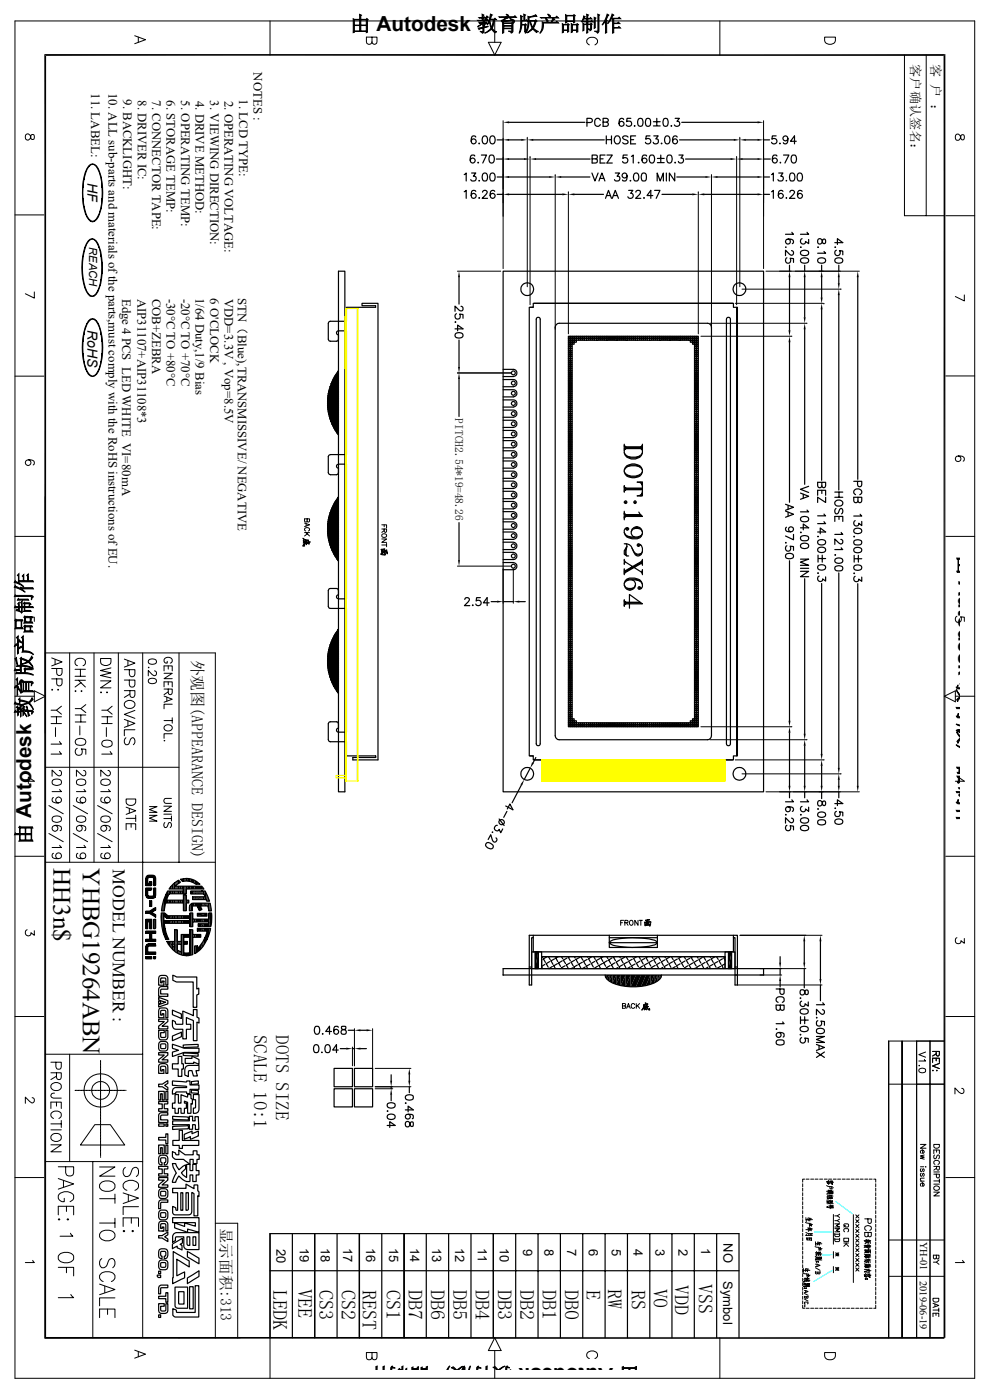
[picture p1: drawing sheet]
<svg xmlns="http://www.w3.org/2000/svg" width="210mm" height="297mm" viewBox="0 0 210 297" stroke-linecap="round" stroke-linejoin="round" font-family="sans-serif">
<defs><g id="words">
<g font-size="5.3">
<text x="11.3" y="184.2" transform="rotate(90 11.3 184.2)">HH3n$</text>
<text x="17.6" y="184.2" transform="rotate(90 17.6 184.2)">YHBG19264ABN</text>
</g>
<g font-size="4.4">
<text x="74.2" y="6.6">由 Autodesk 教</text>
<text x="105.5" y="6.6">育版产品制作</text>
<text x="203.3" y="117.7" transform="rotate(90 203.3 117.7)">由 Autodesk 教</text>
<text x="203.3" y="149" transform="rotate(90 203.3 149)">育版产品制作</text>
<text x="6.6" y="179.2" transform="rotate(-90 6.6 179.2)">由 Autodesk 教育版产品制作</text>
<text x="104.4" y="290.2" transform="rotate(-180 104.4 290.2)">育版产品制作</text>
<text x="135.7" y="290.2" transform="rotate(-180 135.7 290.2)">由 Autodesk 教</text>
</g>
<g font-size="4.2">
<text x="58" y="273.8" transform="rotate(90 58 273.8)">LEDK</text>
<text x="63.2" y="273.3" transform="rotate(90 63.2 273.3)">VEE</text>
<text x="67.7" y="273.6" transform="rotate(90 67.7 273.6)">CS3</text>
<text x="72.5" y="273.6" transform="rotate(90 72.5 273.6)">CS2</text>
<text x="76.9" y="273.8" transform="rotate(90 76.9 273.8)">REST</text>
<text x="82" y="273.6" transform="rotate(90 82 273.6)">CS1</text>
<text x="86.7" y="273.6" transform="rotate(90 86.7 273.6)">DB7</text>
<text x="91.4" y="273.6" transform="rotate(90 91.4 273.6)">DB6</text>
<text x="96.1" y="273.8" transform="rotate(90 96.1 273.8)">DB5</text>
<text x="100.9" y="273.8" transform="rotate(90 100.9 273.8)">DB4</text>
<text x="105.6" y="273.8" transform="rotate(90 105.6 273.8)">DB3</text>
<text x="110.4" y="273.8" transform="rotate(90 110.4 273.8)">DB2</text>
<text x="115.1" y="273.6" transform="rotate(90 115.1 273.6)">DB1</text>
<text x="119.8" y="273.6" transform="rotate(90 119.8 273.6)">DB0</text>
<text x="124.4" y="273.6" transform="rotate(90 124.4 273.6)">E</text>
<text x="128.9" y="273.4" transform="rotate(90 128.9 273.4)">RW</text>
<text x="133.9" y="273.6" transform="rotate(90 133.9 273.6)">RS</text>
<text x="138.6" y="273.3" transform="rotate(90 138.6 273.3)">V0</text>
<text x="143.2" y="272.7" transform="rotate(90 143.2 272.7)">VDD</text>
<text x="148.2" y="272.5" transform="rotate(90 148.2 272.5)">VSS</text>
</g>
<g font-size="4">
<text x="53.8" y="219.6" transform="rotate(90 53.8 219.6)">SCALE 10:1</text>
<text x="58.5" y="219.7" transform="rotate(90 58.5 219.7)">DOTS SIZE</text>
</g>
<text font-size="3.8" x="24" y="184.4" transform="rotate(90 24 184.4)">MODEL NUMBER :</text>
<text font-size="3.4" x="40.7" y="139.9" transform="rotate(90 40.7 139.9)">外观图(APPEARANCE DESIGN)</text>
<text font-size="3.3" x="46.8" y="260.5" transform="rotate(90 46.8 260.5)">显示面积:313</text>
<g font-size="3">
<text x="18.6" y="38.8" transform="rotate(90 18.6 38.8)">HF</text>
<text x="18.5" y="70" transform="rotate(90 18.5 70)">RoHS</text>
</g>
<g font-size="2.8">
<text x="193.2" y="13.6" transform="rotate(90 193.2 13.6)">客户确认签名：</text>
<text x="197.5" y="13.6" transform="rotate(90 197.5 13.6)">客 户 ：</text>
<text x="153.5" y="263.8" transform="rotate(90 153.5 263.8)">NO</text>
<text x="58.7" y="265" transform="rotate(90 58.7 265)">20</text>
<text x="63.6" y="264.8" transform="rotate(90 63.6 264.8)">19</text>
<text x="68.1" y="264.8" transform="rotate(90 68.1 264.8)">18</text>
<text x="72.8" y="264.8" transform="rotate(90 72.8 264.8)">17</text>
<text x="77.6" y="264.8" transform="rotate(90 77.6 264.8)">16</text>
<text x="82.5" y="264.8" transform="rotate(90 82.5 264.8)">15</text>
<text x="87" y="264.8" transform="rotate(90 87 264.8)">14</text>
<text x="91.7" y="264.8" transform="rotate(90 91.7 264.8)">13</text>
<text x="96.6" y="264.8" transform="rotate(90 96.6 264.8)">12</text>
<text x="101.4" y="264.8" transform="rotate(90 101.4 264.8)">11</text>
<text x="106" y="264.8" transform="rotate(90 106 264.8)">10</text>
<text x="111" y="264.9" transform="rotate(90 111 264.9)">9</text>
<text x="115.5" y="264.9" transform="rotate(90 115.5 264.9)">8</text>
<text x="120.3" y="264.9" transform="rotate(90 120.3 264.9)">7</text>
<text x="124.9" y="264.9" transform="rotate(90 124.9 264.9)">6</text>
<text x="129.8" y="264.9" transform="rotate(90 129.8 264.9)">5</text>
<text x="134.4" y="265" transform="rotate(90 134.4 265)">4</text>
<text x="139.1" y="264.9" transform="rotate(90 139.1 264.9)">3</text>
<text x="143.9" y="265" transform="rotate(90 143.9 265)">2</text>
<text x="148.8" y="264.8" transform="rotate(90 148.8 264.8)">1</text>
<text x="153.4" y="271.8" transform="rotate(90 153.4 271.8)">Symbol</text>
</g>
<g font-size="2.7">
<text x="53.8" y="15.3" transform="rotate(90 53.8 15.3)">NOTES :</text>
<text x="19.3" y="19.8" transform="rotate(90 19.3 19.8)">11. LABEL:</text>
<text x="23" y="19.7" transform="rotate(90 23 19.7)">10. ALL sub-parts and materials ofthe parts,must comply with the RoHS instructions ofEU.</text>
<text x="26.1" y="21" transform="rotate(90 26.1 21)">9. BACKLIGHT:</text>
<text x="29.2" y="21.2" transform="rotate(90 29.2 21.2)">8. DRIVER IC:</text>
<text x="32.3" y="21.3" transform="rotate(90 32.3 21.3)">7. CONNECTOR TAPE:</text>
<text x="35.3" y="21.3" transform="rotate(90 35.3 21.3)">6. STORAGE TEMP:</text>
<text x="38.4" y="21.3" transform="rotate(90 38.4 21.3)">5. OPERATING TEMP:</text>
<text x="41.5" y="21.3" transform="rotate(90 41.5 21.3)">4. DRIVE METHOD:</text>
<text x="44.6" y="21.3" transform="rotate(90 44.6 21.3)">3. VIEWING DIRECTION:</text>
<text x="47.6" y="21.3" transform="rotate(90 47.6 21.3)">2. OPERATING VOLTAGE:</text>
<text x="50.7" y="21.1" transform="rotate(90 50.7 21.1)">1. LCD TYPE:</text>
<text x="25.9" y="63.4" transform="rotate(90 25.9 63.4)">Edge 4 PCS LED WHITE VI=80mA</text>
<text x="29.2" y="63.4" transform="rotate(90 29.2 63.4)">AIP31107+AIP31108*3</text>
<text x="32.3" y="63.3" transform="rotate(90 32.3 63.3)">COB+ZEBRA</text>
<text x="35.3" y="63.3" transform="rotate(90 35.3 63.3)">-30°C TO +80°C</text>
<text x="38.4" y="63.3" transform="rotate(90 38.4 63.3)">-20°C TO +70°C</text>
<text x="41.4" y="63.1" transform="rotate(90 41.4 63.1)">1/64 Duty,1/9 Bias</text>
<text x="44.6" y="63.3" transform="rotate(90 44.6 63.3)">6 O'CLOCK</text>
<text x="47.6" y="63.4" transform="rotate(90 47.6 63.4)">VDD=3.3V , Vop=8.5V</text>
<text x="50.5" y="63.2" transform="rotate(90 50.5 63.2)">STN（Blue),TRANSMISSIVE/ NEGATIVE</text>
</g>
<g font-size="2.4">
<text x="18.9" y="52.4" transform="rotate(90 18.9 52.4)">REACH</text>
<text x="96.5" y="88.7" transform="rotate(90 96.5 88.7)">PITCH2.54*19=48.26</text>
</g>
<g font-size="2.2">
<text x="195.2" y="263.4" transform="rotate(90 195.2 263.4)">YH-01</text>
<text x="195.1" y="271.8" transform="rotate(90 195.1 271.8)">2019-06-19</text>
</g>
</g></defs>
<g fill="none" stroke="#000" stroke-width=".21">
<path d="M3.2 4.4h203.6v288h-203.6zM28.6 7.6l2.3 .8-2.3 .9M29.3 7.9v1.1M57.3 4.4v7.3M78.9 7.9v.9a.58 .58 0 0 0 .6 .6l.4-.2 .1-1.3h-2.3v.9a.59 .59 0 0 0 .4 .6 .59 .59 0 0 0 .7-.2l.1-.4M103.6 9h2.7zM103.6 9l1.3 2.7zM104.9 4.4v4.6M106.3 9l-1.4 2.7zM125 9.5a.83 .83 0 0 1-.5-.9 .83 .83 0 0 1 .8-.7 .97 .97 0 0 1 1.1 .2 .97 .97 0 0 1 .2 1.1l-.4 .3M152.7 4.4v7.3M174.9 7.9h2.3v.7a1.22 1.22 0 0 1-1.1 .8 1.22 1.22 0 0 1-1.2-.8z"/>
<path d="M191.9 11.7v34.1h8.4M196.5 11.7v34.1M5.5 28.6a.57 .57 0 0 1 .6-.2 .57 .57 0 0 1 .4 .6l.1 .3a.39 .39 0 0 0 .6 .2 .71 .71 0 0 0-.2-1l-.4 .1v.2a.69 .69 0 0 1-.3 .7 .69 .69 0 0 1-.8 0zM202.8 28.6a.72 .72 0 0 1 .8 .1 .72 .72 0 0 1 .2 .7l.3 .3h.2a.69 .69 0 0 0 0-1.1l-.4 .1-.1 .5a.55 .55 0 0 1-.6 .6 .55 .55 0 0 1-.6-.5zM3.2 45.6h6.1M200.6 45.8h6.2M3.2 79.8h6.1M7.3 61.9v1.3l-1.9-.9M200.6 79.8h6.2M204.6 62.6v1.2l-2-.9M6 97.5a.61 .61 0 0 1 .6 .8 .61 .61 0 0 1-.9 .4 .61 .61 0 0 1-.1-1 1 1 0 0 1 1.7 .6l-.3 .3M203.3 96.7a.6 .6 0 0 1 .5 .9 .6 .6 0 0 1-1 .2 .6 .6 0 0 1 .1-1 1.33 1.33 0 0 1 1.7 .5l-.1 .4-.2 .1"/>
<path d="M3.2 113.8h6.4M9.6 105.3v178.5h41.4M200.6 113.8h6.2M5.8 130.7a.68 .68 0 0 0-.4 1 .68 .68 0 0 0 1 .2 .68 .68 0 0 0 .1-1h.8v.9M9.6 138.5h36.1M11 139.6l2.2 .8-2.2 .9M11.7 139.9v1.1M14.8 138.5v44.4M19.9 138.5v44.4M21.3 139.7h2.2v.7a1.16 1.16 0 0 1-1.1 .8 1.16 1.16 0 0 1-1.1-.8zM25.1 138.5v44.4M26.4 139.8l2.2 .9-2.2 .8"/>
<path d="M30.3 138.5v145.3M38 138.5v44.4M203 130.7a.69 .69 0 0 0-.3 1 .69 .69 0 0 0 1 .2 .69 .69 0 0 0 .1-1h.8v.9M3.2 147.7h4.1M7.3 146.6v2.3zM7.3 148.9l2.3-1.2zM7.3 146.6l2.3 1.1zM10.8 152.1h2.2M10.8 153.5h2.2M11 141.8h2.2v.9l-.5 .6a.6 .6 0 0 1-.7-.6v-.9M11 144h2.2v1a.57 .57 0 0 1-.6 .5 .57 .57 0 0 1-.6-.5v-1M11 146.2l.2 .1-.2 .1z"/>
<path d="M11.8 154.3v2M12 150.7l1 .8M12 152.1v1.4M12.3 146.2v.2zM12.6 157.3l.4 .6h-2.2M12.6 159.4l.4 .6h-2.2M13 149.8l-1 .9h-1.2M15.9 142h2.2M15.9 143.5h2.2M15.9 144.3h2.2M16 151.7h2.2M16 153.2h2.2"/>
<path d="M16 146.5l.1 .1-.1 .1zM16.1 157a1.4 1.4 0 0 1 2.1 .3v.2a.98 .98 0 0 1-1.3 .6l-.5-.1a.7 .7 0 0 1-.3-1zM16.4 158.7a.78 .78 0 0 0-.3 1.2 .78 .78 0 0 0 1.1 .2 .78 .78 0 0 0 0-1.2l1 .1v1M16.4 141.2a.81 .81 0 0 1-.5-.9 .81 .81 0 0 1 .9-.6 .97 .97 0 0 1 1 .2 .97 .97 0 0 1 .2 1l-.4 .3M16.6 144.3l1.5 1.5M16.9 154v1.9M17.1 142v1.5M17.1 150.3l1.1 .9M17.1 151.7v1.5M17.2 144.8l-1.3 1M17.3 146.5l.1 .1-.1 .1zM18.2 149.5l-1.1 .8h-1.1"/>
<path d="M21.3 144.4h2.2l-2.2 1.5h2.2M21.4 146.8l.1 .1-.1 .1zM21.6 152.1h2.2M21.6 153.5h2.2M21.7 157.3a1.79 1.79 0 0 1 2 0 .74 .74 0 0 1-.3 1.1 1.11 1.11 0 0 1-1.8-.8zM22.6 154.3v2M22.7 146.8l.1 .1-.1 .1zM22.8 150.7l1 .8M22.8 152.1v1.4M23.4 159.4l.4 .6h-2.2M23.5 141.7l-2.2 .5 2.2 .5-2.2 .6 2.2 .5M23.8 149.8l-1 .9h-1.2"/>
<path d="M26.4 142.1h2.2v.9l-.2 .4-.5 .2-.3-.3-.2-1.2M26.4 144.3h2.2l-.1 1.2a.59 .59 0 0 1-.6 .3 .59 .59 0 0 1-.5-.6v-.9M26.4 146.5h2.2v.9l-.2 .5-.4 .1-.4-.3v-1.2M26.4 152.6l2.2 .9-2.2 .8M26.7 148.8a1.17 1.17 0 0 1 1.9 .8 1.18 1.18 0 0 1-1.3 .7 1.18 1.18 0 0 1-.9-1.1zM26.7 156.5a.8 .8 0 0 0-.4 .9 .8 .8 0 0 0 .7 .6l.3-.2 .5-1.1 .5-.2a.95 .95 0 0 1 0 1.5M27.1 140.2v1M27.1 153v1M27.6 147.2l-1.2 .8M28.6 150.7l-2.2 .9 2.2 .8M28.6 154.8h-2.2v1.3M31.5 140a1.1 1.1 0 0 1 1.7 .3v.2a1.03 1.03 0 0 1-1.7 0z"/>
<path d="M31.5 141.5v.2zM31.5 144.1a1.1 1.1 0 0 1 1.7 .3v.2a1.03 1.03 0 0 1-1.7 0zM32.8 142.3l.4 .4-.2 .6a.55 .55 0 0 1-.7-.2l-.8-.9v1.2M34.8 157.1h.2zM34.8 142.3v-1h1.7v1M34.8 142.8h1.7l-1.7 1.2h1.7M34.8 145.7v-1h1.7v1M34.8 146.2h1.7v.7l-.1 .4-.4 .1-.2-.2-.1-1M34.8 147.7l1.7 .6-1.7 .7M34.8 152.9h1.7M35.1 153.9a.78 .78 0 0 1 1.1-.1 .78 .78 0 0 1 .1 1.1 .78 .78 0 0 1-1.1 .1 .78 .78 0 0 1-.1-1.1zM35.4 147.9v.9"/>
<path d="M35.5 140.3v.4a.53 .53 0 0 1-.7-.4 .87 .87 0 0 1 .9-.9 .87 .87 0 0 1 .8 .9l-.4 .4M35.7 141.3v.6M35.7 144.7v.6M35.7 146.8l-.9 .6M36.5 149.4h-1.7v1M36.5 155.7h-1.7v.9M36.5 152.3v1.1M200.3 147.7l2.3 1.2zM200.3 147.7l2.3-1.1zM202.6 146.6v2.3zM202.6 147.7h4.2M5.4 165.7h1.9l-1.3-.9v1.4"/>
<path d="M9.6 162.8h28.4M10.4 170.9l3 1.7M10.4 176.8l3 1.8M11.1 165.6a1.52 1.52 0 0 1 1.9 0 .64 .64 0 0 1-.3 .9 1.01 1.01 0 0 1-1.7-.6zM11.1 173.4a1.52 1.52 0 0 1 1.9 0 .64 .64 0 0 1-.3 .9 1.01 1.01 0 0 1-1.7-.6zM11.3 169.2a.59 .59 0 0 0-.2 .9 1.18 1.18 0 0 0 1.9-.3 .62 .62 0 0 0-.5-.7 .62 .62 0 0 0-.7 .6 .62 .62 0 0 0 .6 .6M11.7 175.1a.64 .64 0 0 1 .6 .8 .64 .64 0 0 1-.9 .3 .64 .64 0 0 1-.1-1 1.05 1.05 0 0 1 1.7 .7v.2l-.3 .1M12.6 163.4l.3 .1 .1 .3-.1 .7a.67 .67 0 0 1-.9-.2l-1-.9v1.3M12.7 167.5l.3 .4h-2M12.7 179.3l.3 .5h-2M15.5 170.9l3.1 1.7M15.5 176.8l3.1 1.8"/>
<path d="M16.3 165.6a1.52 1.52 0 0 1 1.8 0 .64 .64 0 0 1-.3 .9 1.01 1.01 0 0 1-1.6-.6zM16.3 173.4a1.52 1.52 0 0 1 1.8 0 .64 .64 0 0 1-.3 .9 1.01 1.01 0 0 1-1.6-.6zM16.5 169.2a.59 .59 0 0 0-.2 .9 1.12 1.12 0 0 0 1.9-.4 .62 .62 0 0 0-.6-.6 .62 .62 0 0 0-.6 .6 .62 .62 0 0 0 .6 .6M16.9 175.1a.64 .64 0 0 1 .6 .8 .64 .64 0 0 1-1 .3 .64 .64 0 0 1 0-1 1.05 1.05 0 0 1 1.7 .7l-.3 .3M17.7 163.4l.3 .1 .2 .3-.2 .7a.62 .62 0 0 1-.8-.2l-1-.9v1.3M17.8 167.5l.4 .4h-2M17.8 179.3l.4 .5h-2M20.7 170.9l3.1 1.7M20.7 176.8l3.1 1.8M21.5 165.6a1.3 1.3 0 0 1 1.9 .3v.1a1.16 1.16 0 0 1-2 0zM21.5 173.4a1.3 1.3 0 0 1 1.9 .3v.2a1.16 1.16 0 0 1-2 0zM21.7 169.2a.59 .59 0 0 0-.2 .9 1.17 1.17 0 0 0 1.9-.4 .63 .63 0 0 0-.6-.6 .63 .63 0 0 0-.6 .6 .63 .63 0 0 0 .5 .6"/>
<path d="M22.1 175.1a.64 .64 0 0 1 .6 .8 .64 .64 0 0 1-1 .3 .64 .64 0 0 1 0-1 1.08 1.08 0 0 1 1.7 .7l-.3 .3M22.9 163.4l.3 .1 .2 .3v.4l-.4 .4-.6-.3-1-.9v1.3M23 167.5l.4 .4h-2M23 179.3l.4 .5h-2M26.8 169.5h2v.7a1.08 1.08 0 0 1-1 .7 1.08 1.08 0 0 1-1-.7zM26.8 171.2l2 .8-2 .8M26.8 176v-1.2h2v1.2M26.8 173.6h2M27.4 171.5v1M27.8 174.8v.7M28.8 172.9v1.4M31.7 171.1h1.6l-1.6 .6 1.6 .6h-1.6"/>
<path d="M31.7 173h1.6l-1.6 .6 1.6 .6h-1.6M34.8 171h1.6l-1.6 1.1h1.6M34.8 172.7h1.6M34.8 173.7h1.6M35 174.5l-.2 .1a.58 .58 0 0 0 .4 1l.3-.3 .2-.7 .4-.1a.65 .65 0 0 1 0 1.1M36.4 169.4h-1.2a.53 .53 0 0 0-.5 .5 .53 .53 0 0 0 .5 .5h1.2M36.4 173.1v1.1M202.6 165.7h2l-1.3-.9v1.4M3.2 181.7h6.1M5.8 197.2a.64 .64 0 0 0-.5 .8 .64 .64 0 0 0 .7 .5 .64 .64 0 0 0 .6-.6l.7 .5v-1M9.6 182.9h36.1M11.3 181a.58 .58 0 0 0-.3 .6 .58 .58 0 0 0 .4 .5 1.61 1.61 0 0 0 1.6-.2 .62 .62 0 0 0-.3-.9 .62 .62 0 0 0-.8 .4 .62 .62 0 0 0 .5 .8"/>
<path d="M16.5 181a.58 .58 0 0 0-.3 .6 .58 .58 0 0 0 .4 .5 1.55 1.55 0 0 0 1.5-.2 .62 .62 0 0 0-.2-.9 .62 .62 0 0 0-.9 .4 .62 .62 0 0 0 .6 .8M21.7 181a.58 .58 0 0 0-.3 .6 .58 .58 0 0 0 .4 .5 1.23 1.23 0 0 0 1.6-.5 .63 .63 0 0 0-.5-.7 .63 .63 0 0 0-.7 .6 .63 .63 0 0 0 .5 .7M200.6 181.7h6.2M203 198.9a.64 .64 0 0 0-.2 1.1 .64 .64 0 0 0 1-.4l.8 .5v-1M3.2 215.6h6.1M200.6 215.6h6.2M6.8 232.9l.5 .3-.1 .6a.38 .38 0 0 1-.6 0l-1.2-1.1v1.4M9.6 223.6h20.7M10.8 225.3h2.2l-.1 1.3a.59 .59 0 0 1-.6 .2 .59 .59 0 0 1-.4-.5v-1M10.8 227.6h2.2v.9l-.2 .4-.4 .1-.3-.2-.1-1.2M10.8 235.2v-1.4h2.2v1.4M10.8 238.4h2.2"/>
<path d="M10.8 239.7h2.2M10.9 230.1a1.25 1.25 0 0 1 2.1 .2 1.12 1.12 0 0 1-.8 1.1 1.12 1.12 0 0 1-1.3-.5l-.1-.2zM11.3 237.3a.8 .8 0 0 1-.5-.9 .8 .8 0 0 1 .8-.7 .96 .96 0 0 1 1.1 .2 .96 .96 0 0 1 .2 1l-.4 .4M11.6 231.9h-.3a.58 .58 0 0 0-.5 .6l.5 .5h1.7M12 233.8v.9M12 228.3l-1.2 .7M13 237.7v1.5M14.8 223.6v22.8M15.9 231.3h.1M16.1 231.3h.2M16.5 231.3h.2M16.8 231.3h.2"/>
<path d="M17.1 231.3h.2M17.4 231.3h.3M17.7 231.3h.2M18.1 231.3h.2M18.4 231.3h.2M18.7 231.3h.2M19 231.3h.2M19.3 231.3h.3M19.6 231.3h.3M20 231.3h.2M20.1 238.6h3.3l3.1 4.3h-9.4zM20.3 231.3h.2"/>
<path d="M20.6 231.3h.2M20.9 231.3h.2M21.3 231.3h.2M21.3 225v.2M21.3 225.3v.2M21.3 225.6v.2M21.3 225.9v.2M21.3 226.2v.2M21.3 226.5v.2M21.3 226.9v.2M21.3 227.2v.2M21.3 227.5v.2"/>
<path d="M21.3 227.8v.2M21.3 228.1v.2M21.3 228.5v.2M21.3 228.8v.2M21.3 229.1v.2M21.3 229.4v.2M21.3 229.7v.3M21.3 230v.3M21.3 230.4v.2M21.3 230.7v.2M21.3 231v.2M21.3 231.3v.2"/>
<path d="M21.3 231.6v.3M21.3 231.9v.3M21.3 232.3v.2M21.3 232.6v.2M21.3 232.9v.2M21.3 233.3v.2M21.3 233.6v.2M21.3 233.9v.2M21.3 234.2v.2M21.3 234.5v.2M21.3 234.8v.2M21.3 235.2v.2"/>
<path d="M21.3 235.5v.2M21.3 235.8v.2M21.3 236.1v.2M21.3 236.4v.2M21.3 236.7v.2M21.3 237.1v.2M21.3 237.4v.2M21.3 237.7v.2M21.3 238v.2M21.3 238.3v.2M21.3 238.6v.2M21.3 239v.2"/>
<path d="M21.3 239.3v.2M21.3 239.6v.2M21.3 239.9v.3M21.5 231.3h.3M21.9 231.3h.2M22.2 231.3h.2M22.5 231.3h.2M22.8 231.3h.2M23.2 231.3h.2M23.5 231.3h.2M23.8 231.3h.2M24.1 231.3h.2"/>
<path d="M24.4 231.3h.2M24.8 231.3h.2M25.1 231.3h.2M25.4 231.3h.2M25.7 231.3h.2M26 231.3h.2M26.3 231.3h.2M26.7 231.3h.1M188.5 230h11.8M191.3 220.9v62.9M194.4 220.9v62.9M195 226v.1z"/>
<path d="M195 226.8l.5-.2a.61 .61 0 0 1 .8 .6 .78 .78 0 0 1-.7 .4 .78 .78 0 0 1-.7-.6zM196.1 224.7l.2 .4h-1.4M196.3 223.2l-1.4 .5 1.4 .6M197.3 220.9v62.9M197.8 223.1h1.5v.6l-.3 .3-.4-.1v-.8M197.8 225.4v-.9h1.5v.9M197.9 227v.2zM198.6 223.6l-.8 .4M198.6 224.5v.5M198.6 227.1h.2zM199.3 225.6l-1.5 .5 1.5 .6M200.3 220.9h-11.8v62.9"/>
<path d="M204 230.9l.3 .1 .2 .3-.2 .6a.66 .66 0 0 1-.8-.2l-.9-.9v1.3M3.2 249.8h6.1M9.6 246.4h20.7M10.8 242.9h2.2l-2.2 1.4h2.2M11.1 240.7a1.07 1.07 0 0 1 1.3-.2 1.07 1.07 0 0 1 .5 1.2 1.18 1.18 0 0 1-1.3 .4 1.18 1.18 0 0 1-.8-1zM12.4 247.5h3.2l-.1 1.7a.92 .92 0 0 1-1.6-.4v-1.3M12.4 250l3.2 1.2-3.2 1.1M12.4 257.7v-1.8h3.2v1.8M12.5 258.5l.2 .2-.2 .1-.1-.1zM13.5 250.4v1.4M13.6 254.2v.7a1 1 0 0 1-1.2-.7 1 1 0 0 1 .8-1.2 1.92 1.92 0 0 1 2.4 .7 1 1 0 0 1-.7 1.2M14.1 255.9v1.1"/>
<path d="M14.4 258.5l.2 .2-.2 .1-.2-.1zM19.7 246.4v37.4M21.1 247.6h3.3l-3.3 1.9h3.3M21.1 259.5h3.3M21.1 254.3h3.3M21.3 251.1a2.03 2.03 0 0 1 3.1 .2 1.19 1.19 0 0 1-1.2 1.4 1.86 1.86 0 0 1-2.1-.8v-.6zM21.3 240.2v.3M21.3 240.6v.2M21.3 240.9v.2M21.3 241.2v.2M21.3 241.5v.2M21.3 241.9v.2"/>
<path d="M21.3 242.1v.3M21.3 242.5v.2M21.3 242.8v.2M21.3 243.1v.2M21.3 243.4v.2M21.3 243.8v.2M21.3 244.1v.2M21.3 244.4v.2M21.3 244.7v.2M21.3 245v.2M21.3 245.4v.1M24.4 253.3v2"/>
<path d="M24.4 258.4v2M26.1 253.1l3.3 1.1-3.3 1.1M26.6 247.7a1.19 1.19 0 0 0 0 1.9 .95 .95 0 0 0 1.1-.6l.3-.8a.76 .76 0 0 1 1.3-.3 1.33 1.33 0 0 1-.4 1.7M26.9 252.5a.98 .98 0 0 1-.8-1 .98 .98 0 0 1 .8-.9 1.92 1.92 0 0 1 2.5 .6 1 1 0 0 1-.8 1.3M27.2 253.5v1.4M27.9 258.4v1.1M29.4 256h-3.3v1.7M45.7 259.5h4.7v24.3M176.8 257.6v6.3M177.1 259.6h1l-.7 .4 .7 .3h-1M177.6 257.9l.5 .4M177.6 259l.5 .3"/>
<path d="M178.1 257.6l-.5 .3h-.5M178.1 258.6l-.5 .4h-.5M181 257.7v14.4M181.5 257.7l.7 .7M181.5 258.7l.7 .7M181.5 259.8l.7 .7M182.2 257.7l-.7 .7M182.2 258.7l-.7 .7M182.2 259.8l-.7 .7M195.2 242.8h1.2l-1.2 .8h1.2M195.2 247.5h.8M195.2 250.6h.8"/>
<path d="M195.4 247.9l-.2 .3 .1 .3h.3l.3-.6 .1 .3-.1 .4M195.4 248.9l-.2 .2 .1 .4h.3l.3-.6 .1 .2-.1 .5M195.7 244v.7a.39 .39 0 0 0 .2-.5 .39 .39 0 0 0-.5-.2 .39 .39 0 0 0-.1 .6l.1 .1M195.7 251v.7a.39 .39 0 0 0 .2-.6 .39 .39 0 0 0-.5-.1 .39 .39 0 0 0-.1 .5l.1 .2M196 245l-.8 .2 .8 .3-.8 .2 .8 .2M196 249.9l-.7 .1-.1 .3 .3 .3M196.3 247.5h.1zM198.1 242.8h1.2v.4a.62 .62 0 0 1-.6 .4 .62 .62 0 0 1-.6-.4zM198.1 244.7v-.7h1.2v.7M198.1 247.4h1.2l-.1 .7-.1 .1-.4-.3v-.5M198.1 249.1h1.2l-.1 .7-.1 .1-.4-.1-.1-.7M198.1 252.9h1.2l-1.2 .8h1.2"/>
<path d="M198.1 248.6h1.2M198.1 250.5h1.2M198.1 251.2h1.2M198.1 251.8a.61 .61 0 0 1 .8-.2 .61 .61 0 0 1 .3 .7 .6 .6 0 0 1-.7 .3 .6 .6 0 0 1-.4-.8zM198.2 245l-.1 .3 .1 .5 .4-.1 .2-.6h.4l.1 .4-.2 .3M198.3 247a.44 .44 0 0 1-.2-.5 .44 .44 0 0 1 .4-.3h.3a.43 .43 0 0 1 .5 .3 .43 .43 0 0 1-.3 .5M198.7 244v.4M198.7 247.8l-.6 .4M199.3 250.1v.8M200.6 249.8h6.2M6.9 267.4l.4 .4h-1.9M12.4 268.9h3.2v1.8"/>
<path d="M12.8 265.9a2.11 2.11 0 0 1 2.8 .6v.6a1.99 1.99 0 0 1-3.2 0v-.6zM14.1 268.9v1.1M14.9 261.6l.6 .7h-2.8M15 274.6l.6 .7h-3.2M21.1 272.4l3.3 1.2-3.3 1.1M21.1 279.5v-1.8h3.3v1.8M21.6 261.2a2.06 2.06 0 0 1 2.8 .6 1.48 1.48 0 0 1-2 1.4 1.12 1.12 0 0 1-1.2-.7 1.12 1.12 0 0 1 .4-1.3zM21.6 267a1.19 1.19 0 0 0 0 1.9 1.05 1.05 0 0 0 1.1-.5l.3-.9a.71 .71 0 0 1 1.2-.2 1.27 1.27 0 0 1-.3 1.6M21.9 271.9a1.06 1.06 0 0 1-.8-1.3 1.06 1.06 0 0 1 1.3-.8 1.86 1.86 0 0 1 2 .8 1.08 1.08 0 0 1-.8 1.3M22.2 272.8v1.4M22.8 277.7v1.1M24.4 275.3h-3.3v1.7"/>
<path d="M26.1 261.2l.2-.2 .2 .2-.2 .1zM26.1 260.2v-1.8h3.3v1.8M28 261.2l.2-.2 .1 .2-.1 .1zM177.1 260.6h1l-.7 .4 .7 .3h-1M177.1 261.7v.5l.1 .1h.7l.2-.1v-.5M177.1 262.7v.5l.1 .2h.7l.2-.2v-.5M177.1 261.8h1M177.1 262.9h1M177.2 266.1h.7M177.2 265.8l.7 .6M177.2 269.2h.7M177.2 268.9l.7 .6"/>
<path d="M177.6 265.8v.6M177.6 268.9v.6M177.9 265.8l-.7 .6M177.9 268.9l-.7 .6M181.5 260.8l.7 .7M181.5 261.8l.7 .7M181.5 262.8l.7 .7M181.5 263.9l.7 .6M181.5 264.9l.7 .7M181.5 265.9l.7 .7M181.5 267l.7 .6M181.5 268l.7 .6"/>
<path d="M181.5 269l.7 .7M182.2 260.8l-.7 .7M182.2 261.8l-.7 .7M182.2 262.8l-.7 .7M182.2 263.9l-.7 .6M182.2 264.9l-.7 .7M182.2 265.9l-.7 .7M182.2 267l-.7 .6M182.2 268l-.7 .6M182.2 269l-.7 .7M188.5 263.1h11.8M188.5 270.8h11.8"/>
<path d="M197.9 275.4h1.2v.4a.67 .67 0 0 1-.6 .4 .67 .67 0 0 1-.6-.4zM197.9 276.5l1.2 .4-1.2 .5M197.9 279.3v-.7h1.2v.7M197.9 277.9h1.2M198.3 276.6v.6M198.5 278.6v.5M198.6 266.3l.1 .7 .3 .1 .1-.1 .1-.7h-1.2v.7l.4 .1 .2-.3M198.6 267.8l.6 .4M199.1 277.5v.8M199.2 267.3l-.6 .5h-.6M204.2 267.4l.4 .4h-2M28.6 286.4l2.3 .9-2.3 .8"/>
<path d="M29.3 286.7v1.1M38 283.8h.1M57.3 283.8v8.6M78.9 286.9l.1 1.3 .3 .3 .6-.3 .1-1.3h-2.3l.1 1.3a.62 .62 0 0 0 .7 .3 .62 .62 0 0 0 .4-.6M103.6 286.5h2.7zM104.9 283.8l1.4 2.7zM104.9 283.8l-1.3 2.7zM104.9 286.5v5.9M125 288.2a.83 .83 0 0 1-.5-.9 .83 .83 0 0 1 .8-.7h.6a.83 .83 0 0 1 .8 .7 .83 .83 0 0 1-.5 .9M152.7 283.8v8.6M174.9 286.9h2.3v.8a1.22 1.22 0 0 1-1.1 .8 1.22 1.22 0 0 1-1.2-.8z"/>
<circle cx="21.3" cy="231.3" r="1.9"/>
<circle cx="21.4" cy="231.3" r="3.5"/>
</g>
<path d="M9.4 11.7h191.1M9.6 11.5v272.5M200.3 11.5v272.3M9.4 283.8h190.9" fill="none" stroke="#000" stroke-width=".38"/>
<path d="M180.3 256.9l.7 .8-.9-.5z" fill="#0ff"/>
<path d="M177.3 254.9l2.9 2.1" fill="none" stroke="#0ff" stroke-width=".21"/>
<path d="M175.7 266l1.1 .2-1.1 .2z" fill="#0ff"/>
<path d="M174.3 266.2h1.4" fill="none" stroke="#0ff" stroke-width=".21"/>
<path d="M175.8 269.7l.9-.3-.8 .7z" fill="#0ff"/>
<path d="M175.9 269.9l-3.3 2" fill="none" stroke="#0ff" stroke-width=".21"/>
<path d="M176.8 265.5v1.4M176.8 268.7v1.3" fill="none" stroke="#000" stroke-width=".21"/>
<path d="M175.7 261.2l1.1 .2-1.1 .2z" fill="#0ff"/>
<path d="M172.8 261.4h2.9" fill="none" stroke="#0ff" stroke-width=".21"/>
<g fill="none" stroke="#000" stroke-width=".21">
<path d="M17.5 39.7v2.4M17.5 39v3.8M17.6 38.6v2.3M18.8 35.2a1 1 0 0 1 1.7 0 13 13 0 0 1 1 9.1 4 4 0 0 1-1.4 2.6 1.22 1.22 0 0 1-1.7-.9 14.4 14.4 0 0 1 0-10.2zM18.9 35.3l.7-.5a2.2 2.2 0 0 1 1.5 1.8 14.8 14.8 0 0 1-.4 9.3l-.3 .6-.8 .4a2.22 2.22 0 0 1-1.4-1.7 14.5 14.5 0 0 1 .3-9.3zM21.7 39v3.8M21.8 39.7v2.4M106.7 25.6v31.4M111.8 29.1v31.7M112.4 33.2v31.4M117.8 37v32.8M150.9 37v32.8"/>
<path d="M156.3 33.2v31.4M156.9 29.1v31.7M162 25.6v31.4M17.4 55.6v2.4M17.4 54.9v3.8M17.5 54.4v2.4M18.7 51.1a1 1 0 0 1 1.7 0 13 13 0 0 1 1 9.1 4.3 4.3 0 0 1-1.4 2.6l-.4 .1a2.19 2.19 0 0 1-1.6-1.8 14.3 14.3 0 0 1 .3-9.4zM18.8 51.2l.8-.5a2.2 2.2 0 0 1 1.4 1.8 14.8 14.8 0 0 1-.3 9.3l-.4 .6-.7 .4a2.2 2.2 0 0 1-1.5-1.8 14.4 14.4 0 0 1 .3-9.3zM21.6 56.8v2.3M21.6 54.9v3.8M21.7 40.9v2.3M21.7 55.6v2.4"/>
<path d="M97 57.5h9.2M120.6 40.7v30.1M148.1 40.7v30.1M162.5 57.5h19.8M17.5 72.6v2.3M17.5 71.8v3.8M17.6 71.4v2.3M18.8 68.1a1.04 1.04 0 0 1 1.7 0 12.9 12.9 0 0 1 0 11.3 1.04 1.04 0 0 1-1.7 0 12.9 12.9 0 0 1 0-11.3zM18.9 68.2l.7-.5a2.2 2.2 0 0 1 1.5 1.8 14.8 14.8 0 0 1-.4 9.3l-.3 .5-.8 .5a2.2 2.2 0 0 1-1.4-1.8 14.4 14.4 0 0 1 .3-9.3zM21.7 73.7v2.4M21.7 71.8v3.8M21.8 72.6v2.3"/>
<path d="M97 79.1h11.4M148.7 71.3h19.3M150.6 68.6h20.6M156 64.3h18.6M157.4 61.3h21M174.6 64.4h.2M64.3 114.2l.5 .3 .6 .1 .1 .8a.58 .58 0 0 0-.6-.8zM64.3 115.2l.2-.1zM64.3 114.7h.2a.56 .56 0 0 1 .6 .1 .56 .56 0 0 1 .2 .6l-.2-.2h-.2l.1 .4-.1-.3-.3 .1a.17 .17 0 0 0-.2 .2 .17 .17 0 0 0 .2 .2l-.4 .1 .2-.4a.38 .38 0 0 0 .4-.3 .38 .38 0 0 0-.1-.3h-.2l.1 .2zM64.6 111l1.1 .3-1.1 .4M64.6 113h1.1M64.9 112.6a.41 .41 0 0 1-.3-.5 .41 .41 0 0 1 .6-.2 .37 .37 0 0 1 .5 .3 .37 .37 0 0 1-.3 .4"/>
<path d="M64.9 111.1v.5M64.9 113l.8 .7M65.2 110.1v.6h.4l.1-.6h-1.1v.6h.3l.3-.2M65.2 113.2l-.6 .5M65.7 114.9v.2zM80.8 116.5l.7-.1 .1 .1a.3 .3 0 0 0 .1 .4 .3 .3 0 0 0 .3 .1v-.4l.1 .9-.1-.5-.1 .1-.2-.3v.4a.36 .36 0 0 1 0 .6 .36 .36 0 0 1-.5-.1l-.5-.2a.57 .57 0 0 0 .2-.8zM80.9 116.6h.2a.22 .22 0 0 1 .3-.1 .22 .22 0 0 1 .1 .3h-.5zM81 116.9h.2v.2l.2-.2v.2l.2-.3v.4h-.6zM81 111.3h1v.7M81 112.2h1v.5l-.2 .2-.3-.1v-.6M81 114.3h1l-1 .8h1M81 115.6h1"/>
<path d="M81 117.2l.3 .1a.21 .21 0 0 1 .3 0 .21 .21 0 0 1 0 .3 .21 .21 0 0 1-.3 0l-.3-.1zM81.5 111.3v.5M81.5 112.6l-.5 .3M82 115.3v.7M45.7 138.5v145.3M97 120.1h11.4M106.7 120.6v7.4M108.9 120.6v7.4M148.7 154.2h19.3M150.6 156.9h20.6M156 161.2h18.8M157.4 164.2h21"/>
<path d="M162.5 168h19.8M31.1 185.8v2.1M31.2 185.8v2.1M31.2 188.4v2M31.2 188.4v2.1M31.3 188.4v2.1M31.3 185.7v2.2M31.8 197.5v2.2M31.9 197.5v2.2M32 197.5v2.2M32.1 197.5v2.2M32.6 185.7v2.2"/>
<path d="M32.6 188.4v2.1M32.7 185.7v2.2M32.7 188.4v2.1M32.7 185.8v2.1M32.8 185.8v2.1M32.8 188.4v2M34.3 193.7v2.8M34.4 193.7v3.6M34.5 193.7v4.1M34.6 190.9v2.4M34.6 193.7v4.4M34.7 190.9v2.4"/>
<path d="M34.7 193.7l.1 4.5M34.8 190.7v2.6M34.8 195.2v3.1M34.8 195.3l.1 3.2M34.8 190.6v2.7M34.9 196.2v2.4M34.9 196.4v2.3M34.9 190.1v3M35.3 189.5v2.1M37 197.2v4.6M37.1 197.2v4.7M37.2 197.2v4.8"/>
<path d="M37.3 197.2v4.8M37.4 197.2v4.9M37.5 197.2v5M37.6 197.2v5M38.4 198.2v4.4M38.5 198.2v4.4M38.6 198.2v4.4M38.7 198.2v4.4M38.8 198.2v4.4M38.9 198.2v4.5M38.9 189.9v3.3M39 189.9v3.3"/>
<path d="M39.2 189.9v3.3M39.3 189.9v3.3M39.4 189.9v3.3M39.5 189.9v3.3M40.3 197.2v5.4M40.3 193.7v2.9M40.4 193.7v2.9M40.4 197.2v5.4M40.5 193.7v2.9M40.5 197.2v5.4M40.6 193.7v2.9M40.6 197.2v5.4"/>
<path d="M40.7 193.7v2.9M40.7 197.2v5.4M40.8 193.7v2.9M40.8 197.2v5.3M40.9 193.7v2.9M40.9 197.3v5.2M44 196.9v2.3M44 196.9v2.2M44.3 193.7v2.8M44.4 193.7v2.8M44.5 193.7v2.8M44.6 193.7v2.8"/>
<path d="M44.7 193.7v2.8M44.8 193.7l-.1 2.8M44.8 193.7v2.6M44.9 193.7v2.4M131.7 195.7h.3M132.3 195.2h-.6v1.1M132.5 195.7h.6v-.4l-.6-.1v1.1M132.9 195.7l.3 .6M133.6 195.4a.48 .48 0 0 1 .7 .1 .48 .48 0 0 1-.2 .7 .48 .48 0 0 1-.6-.2 .48 .48 0 0 1 .1-.6zM135.3 195.2v1.1l-.6-1.1v1.1M135.6 195.2h.7M135.9 195.2v1.1"/>
<path d="M136.8 195.7h.1a.23 .23 0 0 1 .3 .1 .23 .23 0 0 1-.1 .3v.2h-.2zM136.9 195.2l.9-.1-.6 .1 .2 .2-.2 .2 .3-.1a.33 .33 0 0 1 .5 0 .33 .33 0 0 1 0 .5l-.2 .5a.6 .6 0 0 0-.9-.2l-.1 .1-.1-.8h.4l.1-.4zM137.2 195.7l.3-.1v.6l-.3 .1v-.2l.2-.1h-.2v-.2h.2zM137.5 195.6h.2a.37 .37 0 0 1 .3 .3 .37 .37 0 0 1-.2 .4l-.3-.1zM157 198.4h17.4M31.1 200.4v2M31.2 200.4v2M31.2 200.3v2.1M31.3 200.3v2.1M75.2 218.2v7.9M79 218.2v8.8M113.5 201.9v3.6"/>
<path d="M114.2 201.9v3.6M132 213.4l.7-.1v-.3l-.2-.1h-.5v1l.7-.1v-.2l-.2-.2M132.9 213.9l.4-1 .4 1M133.1 213.6h.5M134.6 213.1a.37 .37 0 0 0-.4-.2 .37 .37 0 0 0-.3 .4v.2a.38 .38 0 0 0 .3 .4 .38 .38 0 0 0 .4-.2M135 212.9v1M135.2 213.3l.5 .6M135.7 212.9l-.7 .7M136.5 213.1l.8-.2 .1 .2a.59 .59 0 0 0-.8 .6l-.5 .5 .3-.4zM136.7 213.4l.6-.2-.1 .4h.3l-.3 .1 .2 .2a.17 .17 0 0 0 .2 .2 .17 .17 0 0 0 .2-.2v.4l-.5-.3a.24 .24 0 0 0-.3-.3 .24 .24 0 0 0-.1 .3l.1-.1-.3 .3zM137 214l.2 .2zM154.5 201.9v3.6"/>
<path d="M155.2 201.9v3.6M156.5 209h17.9M161.2 205.5h9.7M161.2 206.8h4.6M74.8 222.1v4M79.6 226.7h7.6M79.6 230.5h7.6M79.6 231h3.7M170.3 251.1v.7M170.3 252.1v.6M170.3 253v.7M170.3 254v.6"/>
<path d="M170.3 254.9v.7M170.3 255.9v.6M170.3 256.8v.7M170.3 257.8v.6M170.3 258.7v.7M170.3 259.7v.7M170.7 250.1h-.4v.7M170.9 259.3l.9 .2M170.9 258.3l.1 .9M171 258.7h1.3M171 250.1h.6M171.4 258.5v.5"/>
<path d="M171.4 258.4l.7 .1M171.7 259.5v.7M171.7 258.4l.1 .6M171.7 259.9l.4 .1M171.7 259.7h.3M172 250.1h.6M172 259.5l.1 .6M172.3 259.8h-.2M172.9 250.1h.6M173.9 250.1h.6M174.8 250.1h.7M175.3 251.5l.3 .2 1 .1"/>
<path d="M175.3 250.7h.5M175.4 252.8l.6 .3M175.4 252.7h1.3M175.4 250.7l.1 .3M175.4 254.6l.1 .8M175.4 255h.6M175.5 254h1.1M175.5 253.8v.6M175.5 251h.4M175.6 253.5l.1 .3M175.7 250.4l.7 .7M175.7 252.5l.6 .2"/>
<path d="M175.7 254.8v.4M175.7 254.6l.9 .2M175.7 250.7l.1 .3M175.8 250.1h.6M175.8 253.1l-.4 .3M175.8 252.8l.1 .6M175.9 255.8l.1 .4-.7-.1 .3-.2M175.9 253.6l.5 .2M175.9 253.5v.3M175.9 254v.1M175.9 254.9h.7M175.9 255.8l.2 .1"/>
<path d="M176 255.2l-.2 .2h.9M176 252.9h.4M176 251.7l.1 .5h.4M176 252.9l.1 .3h.3l-.1-.3M176.1 250.5l.3 .3M176.1 255.2h.5M176.1 250.7l-.3 .6M176.1 252.9l.1 .3M176.1 255.6l.1 .8M176.2 254l.1 .1M176.2 252.7l-.1 .1M176.2 254.6l.1 .5"/>
<path d="M176.3 253.7l-.1-.2 .5 .2M176.3 250.5l.3 .1M176.3 250.7l.1 .3M176.3 252.5l.1 .3M176.3 255.8h.5M176.3 255.8l.1 .4M176.4 253.1l.3 .1M176.4 256.2h.3M176.4 251.8v.4M176.5 250.6l.1 .6h-.2M176.5 252.8v.5M176.5 254l.1 .3h-1.1"/>
<path d="M176.6 254.7v.4M176.7 255.8v.4M176.7 252.9l-.3 .1M176.7 250.1h.7M176.8 250.8l-.1 .1M176.8 252h-.2M177.7 250.1h.6M178.6 250.1h.7M179.3 260l-.1 .1-.2-.3 .2-.2h.6l.2 .2v.3l-.2 .2h-.5l-.1-.2-.2 .2M179.6 250.1h.6M180.6 250.1h.6M181.5 250.1h.7"/>
<path d="M182.5 250.1h.6M183.4 258.6h1.4v.8l-.2 .1-.5-.1v-.8M183.4 250.1h.7M184.4 250.1h.6M185.3 250.1h.5v.7M185.8 251.1v.7M185.8 252.1v.6M185.8 253v.7M185.8 254v.6M185.8 254.9v.7M185.8 255.9v.6M185.8 256.8v.7"/>
<path d="M185.8 257.8v.6M185.8 258.7v.7M185.8 259.7v.7M170.3 276.9v.6h.4M170.3 260.6v.7M170.3 261.6v.7M170.3 262.6v.6M170.3 263.5v.7M170.3 264.5v.6M170.3 265.4v.7M170.3 266.4v.6M170.3 267.3v.7"/>
<path d="M170.3 268.3v.6M170.3 269.3v.6M170.3 270.2v.6M170.3 271.2v.6M170.3 272.1v.7M170.3 273.1v.6M170.3 274v.7M170.3 275v.6M170.3 276v.6M170.3 270.1l1 .2M170.4 269.1l.1 .8M170.4 272.2l.8 .3"/>
<path d="M170.5 269.5h1.3M170.5 271.4l.6 .5M170.6 273.3h.1zM170.6 272.8l-.2 .1h1.3M170.6 271.1l.2 .3M170.6 273.2l.1 .1h-.1zM170.6 273.8l.8 .2-.8 .2M170.6 275l.2 .4 .2-.1v-.2M170.6 274.4l.8 .4M170.6 275.1h.8M170.6 275.6l.8 .4M170.6 276.8h.2"/>
<path d="M170.6 277h.2M170.6 277.2h.2M170.6 272.5h-.1l.6 .2M170.6 273.3h.1M170.8 276.6l-.2-.1 .2-.3 .6 .1-.1 .3M170.9 269.2v.5M170.9 272.8h.6M170.9 269.1l.6 .1M170.9 273.8v.4M170.9 271.1l.1 .3M170.9 271.2l.5 .2M170.9 261.5l.6 .2h.8"/>
<path d="M170.9 272.2l.1 .4M170.9 260.9h1.1M171 273.2l.1 .1h-.2zM171 273.3h.1M171 277.5h.6M171.1 271.5l.1 .4M171.1 262.6h1.1M171.1 261.9l-.2 .2h1.4M171.1 270.3l.1 .7M171.1 263l1.1 .1M171.2 262.6v.4M171.2 270.5h.2"/>
<path d="M171.2 269.2l.1 .6M171.2 270.6l.3 .1M171.2 272.3h.5M171.2 271.1l.1 .3M171.2 271.1l.5 .2M171.3 271.5l.1 .4M171.3 272.3l.1 .3M171.4 272.6h.3M171.4 275l-.1 .4-.3-.1M171.4 260.4l.1 .8M171.4 260.6h.4M171.5 270.3l.1 .6"/>
<path d="M171.5 261.7l.1 .3M171.6 272.3l.1 .3M171.7 262.6v.4M171.7 260.4l.6 .3M171.7 271.7l-.1 .2M171.7 260.6l.1 .5M171.8 271.6l-1.1 .1-.3 .2h.3M171.8 270.5l-.2 .1M171.9 261.7v.3M172 277.5h.6M172 260.6l.1 .5M172 262.6l.1 .5"/>
<path d="M172.2 261.7v.4M172.9 264.5l.9 .1M172.9 277.5h.6M172.9 266.5l.9 .3M173 265.7l.2 .2 1.1 .1M173 268.2l.9 .2-.9 .3M173 269.7v.4l.1 .2 .4-.2v-.2M173 263.4l.1 .9M173 268.9l.9 .6M173 269.9h.9M173 263.9h1.3M173.1 265.9v.5"/>
<path d="M173.1 267.6l.2 .1zM173.1 267.6l.1 .1zM173.1 267.2l-.2 .1h1.4M173.1 266.2h.9M173.2 267.7h.1M173.2 265.5l.2 .4M173.2 266.8l-.2 .1 .7 .1M173.3 265.7h.7M173.3 268.2v.5M173.4 263.6l.1 .5M173.4 267.2h.7M173.4 263.5l.7 .1"/>
<path d="M173.5 265.9h.4M173.5 267.6l.1 .1zM173.5 266.6l.1 .4M173.6 267.6l-.1 .1zM173.6 267.7h.1M173.6 266.1l.1 .2M173.7 264.6l.1 .7M173.7 265.6v.3M173.7 263.6l.1 .6M173.7 265l.4 .1M173.8 264.8h.2M173.8 266.7h.5"/>
<path d="M173.8 266.7l.1 .3M173.9 277.5h.6M173.9 267h.4M173.9 269.7l-.1 .6-.3-.2M174 265.6l.1 .3M174 264.6l.1 .7M174 266.1l.1 .2M174.2 266.7v.3M174.4 264.9l-.2 .1M174.8 277.5h.7M175.8 277.5h.6M176.7 277.5h.7"/>
<path d="M177.7 277.5h.6M178.6 277.5h.7M179 262.7h1v.7h-1zM179 263.7h1M179.2 261.3l-.2-.1v-.4l.2-.2h.6l.2 .2v.4l-.2 .1M179.5 263.7l.5 .7M179.5 263.9l-.5 .5M179.6 277.5h.6M180.6 277.5h.6M181.5 277.5h.7M182.5 277.5h.6M183.3 263.2h1.4"/>
<path d="M183.3 264.2h.7M183.3 270.5h.4M183.3 266l.3 .2 .7 .1M183.3 268.1l.3 .2 .7 .1M183.3 269.3h1.1M183.4 266.5h.6M183.4 267.3h1.3M183.4 267.7h.8M183.4 268.6h.6M183.4 270.5v.3M183.4 263.4l.9 .3M183.4 264.5l-.1 .1h.7"/>
<path d="M183.4 265.7l1 .1M183.4 270.8h.4M183.4 277.5h.7M183.5 263.3l1.1 .1M183.5 265.2l.1 .5M183.5 266.5l.1 .4M183.5 268.6l.1 .3M183.6 271.3v.1zM183.6 269.7l-.3 .1 1.1 .1M183.6 270.2l.6 .4-.5 .5M183.6 265.5l.7 .1M183.6 265.3h.6"/>
<path d="M183.6 266.8h.3M183.6 267.5l-.3 .2M183.6 268.9h.3M183.6 267.3l.4 .2M183.6 271.3h.1M183.6 269.3l.7 .3M183.6 264.2l.1 .3M183.7 262.9l.6 .3M183.7 266.3l-.2 .1M183.7 268.4l-.2 .1M183.7 270.5v.3M183.7 266.1h.9"/>
<path d="M183.7 268.2h.9M183.8 261a.52 .52 0 0 1-.4-.6 .52 .52 0 0 1 .5-.4h.4a.52 .52 0 0 1 .5 .4 .52 .52 0 0 1-.3 .6M183.8 267.1l.4 .2-.2 .1M183.8 264.2v.3M183.8 266.4h.8M183.8 268.5h.8M183.8 265.3l.1 .2M183.9 266.5v.3M183.9 268.6v.3M183.9 271.3h.1l-.1 .1zM183.9 271.3l.1 .1zM183.9 266.7h.8"/>
<path d="M183.9 268.7h.8M183.9 271.3h.1M184 264.2v.4M184 267.8l-.4 .1M184 270.3l.3 .2M184 265.3l.1 .2M184.1 269.5l-.4 .2M184.1 263.5l-.6 .4M184.1 264.3h.6M184.1 263.9l.1 .4M184.1 261.5l.1 .8 .2 .1 .4-.1v-.8h-1.4l.1 .8 .4 .1 .2-.4M184.1 263.2l-.1 .1"/>
<path d="M184.1 267.4l.1 .5M184.2 263.5l.1 .2M184.2 265.1l.1 .6M184.2 270.3h.4M184.3 263l.1 .4M184.3 265.4h.3M184.3 266.7v.2M184.3 267.1l.1 .3M184.3 268.7v.3M184.3 269.3l.1 .6M184.3 264.5l.3 .2M184.3 269.6h.4"/>
<path d="M184.3 270.7l-.2 .1M184.4 265.1l-1 .1M184.4 270.9l.2 .1M184.4 277.5h.6M184.4 264.1l.1 .2M184.4 270.3l.1 .7M184.5 266.1v.3M184.5 268.2v.3M184.5 263.4l.2 .4M184.5 267.5l.1 .3M184.6 265l.1 .9M184.7 264.5h-.5l-.1 .3h.3"/>
<path d="M184.7 270.5l-.1 .1M185.8 276.9v.6h-.5M185.8 260.6v.7M185.8 261.6v.7M185.8 262.6v.6M185.8 263.5v.7M185.8 264.5v.6M185.8 265.4v.7M185.8 266.4v.6M185.8 267.3v.7M185.8 268.3v.6M185.8 269.3v.6"/>
<path d="M185.8 270.2v.6M185.8 271.2v.6M185.8 272.1v.7M185.8 273.1v.6M185.8 274v.7M185.8 275v.6M185.8 276v.6"/>
<circle cx="65" cy="115" r=".15"/>
<circle cx="81.5" cy="113.6" r=".48"/>
<circle cx="136.9" cy="213.6" r=".15"/>
<circle cx="137" cy="212.8" r=".13"/>
</g>
<g fill="none" stroke="#000" stroke-width=".25">
<path d="M98.5 37l.4-.3v1.7M100 36.7h.9l-.5 .7a.54 .54 0 0 1 .6 .6 .54 .54 0 0 1-.8 .4l-.3-.3M100.7 33.1l-.1-.2h-.4a.92 .92 0 0 0-.4 1.4 .53 .53 0 0 0 .9 .1 .53 .53 0 0 0-.2-.9 .53 .53 0 0 0-.8 .5M100.9 29.1a.48 .48 0 0 0-.5-.3 .48 .48 0 0 0-.4 .4 .97 .97 0 0 0 .4 1.3 .53 .53 0 0 0 .6-.5 .53 .53 0 0 0-.5-.5 .53 .53 0 0 0-.6 .5M101.4 34.4v.2zM101.6 30.4v.1zM101.6 38.3v.1zM102.1 32.9h1.1l-.8 1.7M102.5 28.9a.54 .54 0 0 1 .8 .3 .79 .79 0 0 1 .1 .9 .79 .79 0 0 1-.9 .3 1.24 1.24 0 0 1 0-1.5zM102.5 36.8a.54 .54 0 0 1 .8 .2 .81 .81 0 0 1 .1 1 .81 .81 0 0 1-.9 .4 1.32 1.32 0 0 1 0-1.6zM104 32.9h.6a1.1 1.1 0 0 1-.2 1.7h-.2a1.13 1.13 0 0 1-.2-1.7zM104.1 28.9a.53 .53 0 0 1 .8 .3 .79 .79 0 0 1 .1 .9 .79 .79 0 0 1-.9 .3 1.24 1.24 0 0 1 0-1.5z"/>
<path d="M104.1 36.8a.53 .53 0 0 1 .8 .2 .81 .81 0 0 1 .1 1 .81 .81 0 0 1-.9 .4 1.32 1.32 0 0 1 0-1.6zM105.3 33.7h1.4M105.5 29.7h1.2M105.5 37.5h1.2M108 26h16.1M108 29.7h2.6M108 33.7h3.2M108 37.5h8.5M113.1 29.7h15.1M113.7 33.7h11.5M119 37.5h6.1M124.5 26h.7l.4-.3a.46 .46 0 0 0-.4-.6h-.7v1.7"/>
<path d="M125.6 36.7l.6 1.7 .7-1.7M125.6 33.7l1-.1 .1-.6-1.1-.1v1.7h.7l.4-.2v-.6l-.4-.1M127 38.4l.7-1.7 .6 1.7M127.3 37.8h.8M127.3 33.7h.6M127.3 25.5a.59 .59 0 0 0-.9-.3 .91 .91 0 0 0-.2 1 .91 .91 0 0 0 .8 .6l.3-.4M127.9 25.9l1-.1 .1-.2-.1-.4-1-.1v1.7h.8l.3-.3a.47 .47 0 0 0-.3-.6M128.4 32.9h-1.1v1.7h1.1M128.6 28.8v1.7M128.6 29.6h1.1M128.7 32.9h1.2l-1.2 1.7h1.2M129.7 28.8v1.7"/>
<path d="M130.5 36.7h.9l-.5 .7a.54 .54 0 0 1 .6 .6 .54 .54 0 0 1-.8 .4l-.4-.3M130.6 28.9a.8 .8 0 0 1 1 .4 .8 .8 0 0 1-.2 1l-.1 .1a.84 .84 0 0 1-1-.4 .84 .84 0 0 1 .3-1.1zM132.3 25.4a.49 .49 0 0 0-.7-.2 .96 .96 0 0 0 .3 1.6 .53 .53 0 0 0 .5-.5 .53 .53 0 0 0-.5-.6 .53 .53 0 0 0-.6 .5M133 37.3a.53 .53 0 0 1-.7 .4 .53 .53 0 0 1-.2-.8 .53 .53 0 0 1 .8 .1 1.17 1.17 0 0 1-.4 1.4h-.4l-.1-.2M133.1 32.9h-.9l-.1 .7a.59 .59 0 0 1 .9-.1 .59 .59 0 0 1 0 .9 .59 .59 0 0 1-.9-.2M133.2 29.1a.63 .63 0 0 0-.6-.3 .63 .63 0 0 0-.5 .5l.3 .2 .7 .3 .1 .5a.74 .74 0 0 1-1.1 0M133.6 38.4h.2zM133.8 29.6h.6M133.8 25.1h-.8l-.1 .7a.61 .61 0 0 1 .9 0 .61 .61 0 0 1-.1 .9 .61 .61 0 0 1-.9-.2M133.9 33.2l.4-.3v1.7M134.5 26.7h.2zM134.6 36.8a.53 .53 0 0 1 .8 .2 .81 .81 0 0 1 .1 1 .81 .81 0 0 1-.9 .4 1.32 1.32 0 0 1 0-1.6z"/>
<path d="M134.8 28.8h-1v1.7h1M135.5 34.4v.2zM135.5 25.2a.53 .53 0 0 1 .8 .2l.1 .4a.76 .76 0 0 1-.5 1l-.4-.1a1.24 1.24 0 0 1 0-1.5zM136.2 36.8a.58 .58 0 0 1 .9 .2v1.1a.54 .54 0 0 1-.5 .3 .54 .54 0 0 1-.5-.3l-.1-.6zM137.1 25.2a.58 .58 0 0 1 .9 .2v1.1a.54 .54 0 0 1-.5 .3 .54 .54 0 0 1-.5-.3l-.1-.7zM137.2 33.1l-.1-.2h-.4a.92 .92 0 0 0-.4 1.4 .53 .53 0 0 0 .8 .1 .53 .53 0 0 0-.2-.9 .53 .53 0 0 0-.7 .5M137.9 28.8h-.8l-.1 .7a.6 .6 0 0 1 .9 0 .6 .6 0 0 1-.1 .9 .6 .6 0 0 1-.9-.2M138 32.9a.61 .61 0 0 1 .8 .3 .81 .81 0 0 1 0 .9 .81 .81 0 0 1-.8 .4 1.32 1.32 0 0 1 0-1.6zM138.6 25.8h1.4M138.6 26.7h1.4M138.7 28.8h.9l-.5 .7a.57 .57 0 0 1 .6 .5 .57 .57 0 0 1-.5 .6 .57 .57 0 0 1-.6-.4M139.3 25.1v1.5"/>
<path d="M139.4 38.4v-1.7l.6 1.7 .7-1.7v1.7M139.4 33.6h1.5M139.4 34.5h1.5M140.2 32.9v1.4M140.3 30.4v.1zM140.8 25.2a.53 .53 0 0 1 .8 .2l.1 .4a.76 .76 0 0 1-.4 1h-.2a1.13 1.13 0 0 1-.3-1.6zM141.2 28.9a.54 .54 0 0 1 .8 .3 .79 .79 0 0 1 .1 .9 .79 .79 0 0 1-.9 .3 1.24 1.24 0 0 1 0-1.5zM141.4 36.7v1.7M141.7 32.9a.61 .61 0 0 1 .8 .3 .81 .81 0 0 1 .1 .9 .81 .81 0 0 1-.9 .4 1.32 1.32 0 0 1 0-1.6zM142.4 26.6v.2zM143.1 34.5h.2zM143.1 36.7v1.7l-1.1-1.7v1.7"/>
<path d="M143.2 25.1h.9l-.5 .6a.58 .58 0 0 1 .5 1 .58 .58 0 0 1-1.1-.2M143.6 37.5h6M143.6 29.1a.49 .49 0 0 0-.7-.2 .94 .94 0 0 0 .4 1.6 .53 .53 0 0 0 .4-.5 .53 .53 0 0 0-.5-.5 .53 .53 0 0 0-.5 .5M144 32.9h.9l-.5 .6a.55 .55 0 0 1 .5 .9 .55 .55 0 0 1-1-.2M144.1 29.7h11.6M144.6 26h16.1M145.4 33.7h9.6M152.2 37.5h8.5M157.5 33.7h3.2M158.2 29.7h2.5M162 29.7h1.2M162 33.7h1.4"/>
<path d="M162 37.5h1.2M163.7 37l.3-.3v1.7M164.6 28.8h-.8l-.1 .7a.6 .6 0 0 1 1 0 .6 .6 0 0 1-.2 .9 .6 .6 0 0 1-.8-.2M164.8 33.1l-.1-.2h-.4a.92 .92 0 0 0-.4 1.4 .53 .53 0 0 0 .9 .1 .53 .53 0 0 0-.2-.9 .53 .53 0 0 0-.8 .5M165.2 36.7h.9l-.5 .7a.53 .53 0 0 1 .6 .6 .53 .53 0 0 1-.8 .4h-.2l-.2-.3M165.4 30.4h.1zM165.5 34.4v.2zM166.2 32.9h1.1l-.8 1.7M166.8 38.3v.1zM167.1 29.4a.53 .53 0 0 1-.7 .5 .53 .53 0 0 1-.2-.9 .53 .53 0 0 1 .8 .1 .83 .83 0 0 1 .1 1 .83 .83 0 0 1-.9 .3v-.1M167.7 36.8a.58 .58 0 0 1 .8 .2 .82 .82 0 0 1 .1 1 .82 .82 0 0 1-.9 .4l-.2-.7zM168.1 32.9h.6a1.1 1.1 0 0 1-.3 1.7h-.1a1.13 1.13 0 0 1-.2-1.7z"/>
<path d="M168.9 30h-1.2l.8-1.2v1.7M169.3 36.8a.54 .54 0 0 1 .8 .2 .81 .81 0 0 1 .1 1 .81 .81 0 0 1-.9 .4 1.32 1.32 0 0 1 0-1.6zM71.8 57.5h1.4v110.5h-1.4zM97.4 58.8v5.7M98.5 40.7l.4-.3v1.7M100.9 40.6l-.1-.1a.55 .55 0 0 0-.8 .2 1.04 1.04 0 0 0 .4 1.4 .53 .53 0 0 0 .6-.5 .53 .53 0 0 0-.5-.6 .53 .53 0 0 0-.6 .5M101.6 41.9v.2zM102.4 40.8a.51 .51 0 0 1 .4-.4 .51 .51 0 0 1 .5 .3l-.2 .6-.8 .8h1.1M104.9 40.6v-.1a.56 .56 0 0 0-.8 .2 1 1 0 0 0 .4 1.4 .53 .53 0 0 0 .5-.5 .53 .53 0 0 0-.5-.6 .53 .53 0 0 0-.5 .5M105.5 41.2h1.2M106.7 57.5h55.3v110.5h-55.3zM108 41.2h11.3"/>
<path d="M121.8 41.2h6.2M128.4 42.1l.7-1.7 .6 1.7M128.7 41.5h.8M129.9 42.1l.6-1.7 .7 1.7M130.1 41.5h.8M133.3 40.4h.9l-.4 .6a.57 .57 0 0 1 .4 .9 .57 .57 0 0 1-1-.2M134.9 40.8l.3-.4 .6 .2v.4l-1 1.1h1.1M136.6 41.9v.2zM138.5 41.5h-1.3l.8-1.1v1.7M138.9 40.4h1.1l-.8 1.7M140.4 41.2h6.5M149.4 41.2h11.3"/>
<path d="M162 41.2h1.2M163.7 40.7l.3-.3v1.7M166.1 40.6l-.1-.1a.56 .56 0 0 0-.8 .2 1 1 0 0 0 .4 1.4 .53 .53 0 0 0 .6-.5 .53 .53 0 0 0-.5-.6 .53 .53 0 0 0-.6 .5M166.6 52.5h.2zM166.8 41.9v.2zM166.9 54.7a.61 .61 0 0 0-.2 .9 .61 .61 0 0 0 .9 .1 .61 .61 0 0 0 0-.9l.7 .1v.8M167.2 50.7a.53 .53 0 0 1 .4 .7 .53 .53 0 0 1-.8 .3 .53 .53 0 0 1 0-.9 .92 .92 0 0 1 1.5 .6l-.2 .3M167.5 56.3v1.2M167.5 58.8v11.3M167.6 40.8l.3-.4h.3l.3 .3-.2 .6-.8 .8h1.1M167.9 53.2l.4 .3-.2 .6a.5 .5 0 0 1-.7-.2l-.8-.8v1.1M168 49.3l.3 .4h-1.7"/>
<path d="M169.8 52.5h.2zM169.9 53.3a1.13 1.13 0 0 1 1.6 .3v.1a.99 .99 0 0 1-1.7 0zM169.9 54.9a1.1 1.1 0 0 1 1.6 .3v.1a.99 .99 0 0 1-1.7 0zM170.1 50.6a.57 .57 0 0 0-.2 1 .57 .57 0 0 0 1-.4l.6 .5v-.9M170.1 40.6v-.1a.55 .55 0 0 0-.9 .2 1.04 1.04 0 0 0 .4 1.4 .53 .53 0 0 0 .6-.5 .53 .53 0 0 0-.4-.6 .53 .53 0 0 0-.6 .5M170.7 56.3v1.2M170.7 58.8v8.5M171.2 49.3l.3 .4h-1.7M173.4 52.5h.2zM173.5 54.9a1.05 1.05 0 0 1 1.6 .3v.1a.95 .95 0 0 1-1.7 0zM173.6 50.7a.64 .64 0 0 1 .7 .1 .64 .64 0 0 1 .2 .7l.4 .2a.6 .6 0 0 0 .1-.9 .33 .33 0 0 0-.5 .2l-.2 .5a.47 .47 0 0 1-.5 .3 .47 .47 0 0 1-.4-.4zM174.3 56.3v1.2"/>
<path d="M174.3 58.8v4.3M174.8 53.3l.3 .4h-1.7M177.1 52.5h.1zM177.1 51.5h1.7l-1.2-.9v1.3M177.2 54.9a1.05 1.05 0 0 1 1.6 .3v.1a.95 .95 0 0 1-1.7 0zM177.4 53.1a.6 .6 0 0 0-.2 .9 .6 .6 0 0 0 .9 .1 .6 .6 0 0 0 0-.9l.7 .1v.8M177.9 56.3v1.2M177.9 58.8v1.3M181.9 58.8v42.9M69.8 68.2h3.7v-3h6.2v-.3h-2.9v-.6h3.4v96.9h-5.4v-.5h4.9v-.3h-6.2v-3h-3.4l-.3-.1-.2-.4v-3.4l.2-.3h1.8l.2 .3v1a.42 .42 0 0 0-.4 .4 .42 .42 0 0 0 .4 .4h1.7v-26.2l-3.7-.1-.2-.3 .1-3.6 .4-.3 1.5 .1 .2 .4v.9a.42 .42 0 0 0-.4 .4 .42 .42 0 0 0 .4 .4h1.7v-28.5h-1.7a.42 .42 0 0 0-.4 .4 .42 .42 0 0 0 .4 .4v1l-.2 .3-1.5 .1-.4-.2v-3.9l.4-.2h3.4v-26.2h-1.7a.42 .42 0 0 0-.4 .4 .42 .42 0 0 0 .4 .4v1l-.2 .3-1.5 .1-.4-.2-.1-3.6zM71 79.9l.8 .8M71.1 79.6l.7 .7-1.8 1.7 1.8 1.7"/>
<path d="M71.2 79.4l.6 .5M71.4 79.2l.4 .3M71.6 79l.2 .2M71.7 78.7l.1 .1M71.8 78.7a11.2 11.2 0 0 0 0 13.6M71.8 79.9l-1.6 1.5 1.6 1.6M71.8 78.7l-.2 .2M71.8 79.1l-.9 .9M71.8 79.5l-1.3 1.3M96.5 68.3h.2zM96.5 69.8h1.7l-1.1-.8v1.2M96.6 70.8a1.05 1.05 0 0 1 1.6 .3v.1a.99 .99 0 0 1-1.7 0z"/>
<path d="M96.8 66.5a.61 .61 0 0 0-.2 .9 .61 .61 0 0 0 .9 .1 .61 .61 0 0 0 0-.9l.7 .1v.8M97.4 72.1v5.8M97.8 65l.4 .3-.2 .6h-.4l-1.1-1v1.1M106.7 78.4h2.2a.76 .76 0 0 1 .7 .7 .76 .76 0 0 1-.7 .8h-2.2M112.3 65.2h.8v-.9h42.5v.9h.8v95.2h-.8v.8h-42.5v-.8h-.8zM112.4 65.2h.7M113.3 64.3h42.1M113.8 67.5a.43 .43 0 0 1 .5-.2 .43 .43 0 0 1 .3 .4v90.1a.42 .42 0 0 1-.4 .4 .42 .42 0 0 1-.5-.4zM118 68.8l.6-.2h31.5a.87 .87 0 0 1 .8 .8v86.7a.87 .87 0 0 1-.8 .8h-31.5a.87 .87 0 0 1-.8-.8v-86.7zM120.6 80h.3v.3h-.3zM120.6 79.5h.3v.4h-.3zM120.6 79.1h.3v.4h-.3z"/>
<path d="M120.6 78.7h.3v.4h-.3zM120.6 78.2h.3v.5h-.3zM120.6 77.8h.3v.4h-.3zM120.6 77.4h.3v.4h-.3zM120.6 77h.3v.3h-.3zM120.6 76.5h.3v.4h-.3zM120.6 76.1h.3v.4h-.3zM120.6 75.6h.3v.5h-.3zM120.6 75.2h.3v.4h-.3zM120.6 74.8h.3v.4h-.3zM120.6 74.4h.3v.4h-.3zM120.6 73.9h.3v.4h-.3z"/>
<path d="M120.6 73.5h.3v.4h-.3zM120.6 73.1h.3v.3h-.3zM120.6 72.6h.3v.4h-.3zM120.6 72.2h.3v.4h-.3zM120.6 71.8h.3v.4h-.3zM120.6 71.3h.3v.5h-.3zM121 71.3h.4v.5h-.4zM121 71.8h.4v.4h-.4zM121 72.2h.4v.4h-.4zM121 72.6h.4v.4h-.4zM121 73.1h.4v.3h-.4zM121 73.5h.4v.4h-.4z"/>
<path d="M121 73.9h.4v.4h-.4zM121 74.4h.4v.4h-.4zM121 74.8h.4v.4h-.4zM121 75.2h.4v.4h-.4zM121 75.6h.4v.5h-.4zM121 76.1h.4v.4h-.4zM121 76.5h.4v.4h-.4zM121 77h.4v.3h-.4zM121 77.4h.4v.4h-.4zM121 77.8h.4v.4h-.4zM121 78.2h.4v.5h-.4zM121 78.7h.4v.4h-.4z"/>
<path d="M121 79.1h.4v.4h-.4zM121 79.5h.4v.4h-.4zM121 80h.4v.3h-.4zM121.4 71.3h.4v.5h-.4zM121.4 71.8h.4v.4h-.4zM121.4 72.2h.4v.4h-.4zM121.4 72.6h.4v.4h-.4zM121.8 71.3h.5v.5h-.5zM121.8 72.2h.5v.4h-.5zM121.8 71.8h.5v.4h.4v-.4h-.4v.4h-.5zM122.3 71.3h.4v.5h-.4zM122.7 71.3h.4v.5h-.4z"/>
<path d="M122.7 71.8h.4v.4h-.4zM123.1 71.3h.4v.5h-.4zM123.1 71.8h.4v.4h-.4zM123.6 71.3h.4v.5h-.4zM123.6 71.8h.4v.4h-.4zM124 71.3h.4v.5h-.4zM124 71.8v.4h.4v-.4h.4v.4h-.4v-.4zM124.4 71.3h.4v.5h-.4zM124.9 71.3h.4v.5h-.4zM124.9 71.8h.4v.4h-.4zM125.3 71.3h.4v.5h-.4zM125.3 71.8h.4v.4h-.4z"/>
<path d="M125.7 71.3h.4v.5h-.4zM125.7 71.8h.4v.4h-.4zM126.2 71.3h.4v.5h-.4zM126.2 71.8v.4h.4v-.4h.4v.4h-.4v-.4zM126.6 71.3h.4v.5h-.4zM127 71.3h.4v.5h-.4zM127 71.8h.4v.4h-.4zM127.5 71.3h.3v.5h-.3zM127.5 71.8h.3v.4h-.3zM127.9 71.3h.4v.5h-.4zM127.9 71.8h.4v.4h-.4zM128.3 71.3h.4v.5h-.4z"/>
<path d="M128.3 71.8h.4v.4h.5v-.4h-.5v.4h-.4zM128.7 71.3h.5v.5h-.5zM129.2 71.3h.4v.5h-.4zM129.2 71.8h.4v.4h-.4zM129.6 71.3h.4v.5h-.4zM129.6 71.8h.4v.4h-.4zM130 71.3h.4v.5h-.4zM130 71.8h.4v.4h-.4zM130.5 71.3h.4v.5h-.4zM130.5 71.8h.4v.4h.4v-.4h-.4v.4h-.4zM130.9 71.3h.4v.5h-.4zM131.4 71.3h.3v.5h-.3z"/>
<path d="M131.4 71.8h.3v.4h-.3zM131.8 71.3h.4v.5h-.4zM131.8 71.8h.4v.4h-.4zM132.2 71.3h.4v.5h-.4zM132.2 71.8h.4v.4h-.4zM132.6 71.3h.5v.5h-.5zM132.6 71.8h.5v.4h.4v-.4h-.4v.4h-.5zM133.1 71.3h.4v.5h-.4zM133.5 71.3h.4v.5h-.4zM133.5 71.8h.4v.4h-.4zM133.9 71.3h.4v.5h-.4zM133.9 71.8h.4v.4h-.4z"/>
<path d="M134.4 71.3h.3v.5h-.3zM134.4 71.8h.3v.4h-.3zM134.8 71.3h.4v.5h-.4zM134.8 71.8h.4v.4h.4v-.4h-.4v.4h-.4zM135.2 71.3h.4v.5h-.4zM135.7 71.3h.4v.5h-.4zM135.7 71.8h.4v.4h-.4zM136.1 71.3h.4v.5h-.4zM136.1 71.8h.4v.4h-.4zM136.5 71.3h.4v.5h-.4zM136.5 71.8h.4v.4h-.4zM136.9 71.3h.4v.5h-.4z"/>
<path d="M136.9 71.8h.4v.4h-.4zM137.4 71.3h.4v.5h-.4zM137.4 71.8h.4v.4h.4v-.4h-.4v.4h-.4zM137.8 71.3h.4v.5h-.4zM138.3 71.3h.3v.5h-.3zM138.3 71.8h.3v.4h-.3zM138.7 71.3h.4v.5h-.4zM138.7 71.8h.4v.4h-.4zM139.1 71.3h.4v.5h-.4zM139.1 71.8h.4v.4h-.4zM139.5 71.3h.5v.5h-.5zM139.5 71.8h.5v.4h.4v-.4h-.4v.4h-.5z"/>
<path d="M140 71.3h.4v.5h-.4zM140.4 71.3h.4v.5h-.4zM140.4 71.8h.4v.4h-.4zM140.8 71.3h.4v.5h-.4zM140.8 71.8h.4v.4h-.4zM141.3 71.3h.3v.5h-.3zM141.3 71.8h.3v.4h-.3zM141.7 71.3h.4v.5h-.4zM141.7 71.8v.4h.4v-.4h.4v.4h-.4v-.4zM142.1 71.3h.4v.5h-.4zM142.6 71.3h.4v.5h-.4zM142.6 71.8h.4v.4h-.4z"/>
<path d="M143 71.3h.4v.5h-.4zM143 71.8h.4v.4h-.4zM143.4 71.3h.4v.5h-.4zM143.4 71.8h.4v.4h-.4zM143.8 71.3h.5v.5h-.5zM143.8 71.8v.4h.5v-.4h.4v.4h-.4v-.4zM144.3 71.3h.4v.5h-.4zM144.7 71.3h.4v.5h-.4zM144.7 71.8h.4v.4h-.4zM145.2 71.3h.3v.5h-.3zM145.2 71.8h.3v.4h-.3zM145.6 71.3h.4v.5h-.4z"/>
<path d="M145.6 71.8h.4v.4h-.4zM146 71.3h.4v.5h-.4zM146 71.8v.4h.4v-.4h.5v.4h-.5v-.4zM146.4 71.3h.5v.5h-.5zM146.4 72.2h.5v.4h-.5zM146.9 71.3h.4v.5h-.4zM146.9 71.8h.4v.4h-.4zM146.9 72.2h.4v.4h-.4zM146.9 72.6h.4v.4h-.4zM147.3 71.3h.4v.5h-.4zM147.3 71.8h.4v.4h-.4zM147.3 72.2h.4v.4h-.4z"/>
<path d="M147.3 72.6h.4v.4h-.4zM147.3 73.1h.4v.3h-.4zM147.3 73.5h.4v.4h-.4zM147.3 73.9h.4v.4h-.4zM147.3 74.4h.4v.4h-.4zM147.3 74.8h.4v.4h-.4zM147.3 75.2h.4v.4h-.4zM147.3 75.6h.4v.5h-.4zM147.3 76.1h.4v.4h-.4zM147.3 76.5h.4v.4h-.4zM147.3 77h.4v.3h-.4zM147.3 77.4h.4v.4h-.4z"/>
<path d="M147.3 77.8h.4v.4h-.4zM147.3 78.2h.4v.5h-.4zM147.3 78.7h.4v.4h-.4zM147.3 79.1h.4v.4h-.4zM147.3 79.5h.4v.4h-.4zM147.3 80h.4v.3h-.4zM147.7 71.3h.4v.5h-.4zM147.7 71.8h.4v.4h-.4zM147.7 72.2h.4v.4h-.4zM147.7 72.6h.4v.4h-.4zM147.7 73.1h.4v.3h-.4zM147.7 73.5h.4v.4h-.4z"/>
<path d="M147.7 73.9h.4v.4h-.4zM147.7 74.4h.4v.4h-.4zM147.7 74.8h.4v.4h-.4zM147.7 75.2h.4v.4h-.4zM147.7 75.6h.4v.5h-.4zM147.7 76.1h.4v.4h-.4zM147.7 76.5h.4v.4h-.4zM147.7 77h.4v.3h-.4zM147.7 77.4h.4v.4h-.4zM147.7 77.8h.4v.4h-.4zM147.7 78.2h.4v.5h-.4zM147.7 78.7h.4v.4h-.4z"/>
<path d="M147.7 79.1h.4v.4h-.4zM147.7 79.5h.4v.4h-.4zM147.7 80h.4v.3h-.4zM154.1 67.5a.43 .43 0 0 1 .5-.2 .43 .43 0 0 1 .3 .4v90.1a.42 .42 0 0 1-.4 .4 .42 .42 0 0 1-.4-.4zM156.3 65.2v95.2M167.5 72.6v34M170.7 69.8v32.9M174.3 65.6v36.3M177.9 62.6v41.4M69.5 85.3l2.3 2.2M69.5 85.6l2.3 2.3M69.5 86l2.3 2.3"/>
<path d="M69.5 84.5l2.3 2.3-1.9 1.8M69.5 84.9l2.3 2.3M69.5 86.4l2.3 2.3-1.4 1.3 1.4 1.4M69.6 84.2l2.2 2.2-2 1.9M69.6 86.9l2.2 2.2M69.6 83.8l2.2 2.2M69.6 87.3l2.2 2.2M69.7 83.2l2.1 2.1M69.7 87.8l2.1 2M69.8 82.9l2 2M69.8 88.3l2 1.9M69.9 82.3l1.9 1.8"/>
<path d="M70 88.8l1.8 1.8-.7 .7M70.1 81.7l1.7 1.7M70.2 89.4l1.6 1.6M70.4 81.2l1.4 1.4-2.3 2.2M70.4 80.9l1.4 1.3M70.6 80.6l1.2 1.2M70.7 80.3l1.1 1.1M70.8 80.1l1 1M71.8 80.6l-2 2 2 1.9-2.2 2.2M71.8 81.4l-2.2 2.1 2.2 2.1M71.8 89.8l-1 1 1 .9M71.8 91.3l-.4 .4 .4 .4"/>
<path d="M71.8 81l-2.1 2.1M71.8 81.8l-2.2 2.2M71.8 82.2l-2.3 2.2M71.8 82.9l-2.3 2.3M71.8 83.3l-2.3 2.3M71.8 83.7l-2.3 2.3M71.8 84.1l-2.3 2.3M71.8 84.8l-2.2 2.2M71.8 85.2l-2.2 2.2M71.8 85.6l-2.1 2.1M71.8 86l-2 2M71.8 87.1l-1.8 1.8"/>
<path d="M71.8 87.5l-1.7 1.7M71.8 87.9l-1.6 1.6M71.8 88.3l-1.5 1.4M71.8 89l-1.2 1.3M71.8 89.4l-1.1 1.1M71.8 90.2l-.8 .8M71.8 90.9l-.6 .6M71.8 91.7l-.3 .2M71.8 92.1l-.1 .1M97.4 80.4v7.9M106.7 99.9h2.2a.76 .76 0 0 1 .7 .8 .76 .76 0 0 1-.7 .8h-2.2M106.7 97.8h2.2a.76 .76 0 0 1 .7 .8 .76 .76 0 0 1-.7 .7h-2.2"/>
<path d="M106.7 95.6h2.2a.76 .76 0 0 1 .7 .8 .76 .76 0 0 1-.7 .8h-2.2M106.7 93.5h2.2a.76 .76 0 0 1 .7 .7 .76 .76 0 0 1-.7 .8h-2.2M106.7 91.3h2.2a.76 .76 0 0 1 .7 .8 .76 .76 0 0 1-.7 .7h-2.2M106.7 89.2h2.2a.76 .76 0 0 1 .7 .7 .76 .76 0 0 1-.7 .8h-2.2M106.7 87h2.2a.76 .76 0 0 1 .7 .8 .76 .76 0 0 1-.7 .7h-2.2M106.7 84.8h2.2a.76 .76 0 0 1 .7 .8 .76 .76 0 0 1-.7 .8h-2.2M106.7 82.7h2.2a.76 .76 0 0 1 .7 .7 .76 .76 0 0 1-.7 .8h-2.2M106.7 80.5h2.2a.76 .76 0 0 1 .7 .8 .76 .76 0 0 1-.7 .7h-2.2M120.6 99.8h.3v.4h-.3zM120.6 99.4h.3v.4h-.3zM120.6 99h.3v.4h-.3zM120.6 98.6h.3v.3h-.3z"/>
<path d="M120.6 98.1h.3v.4h-.3zM120.6 97.7h.3v.4h-.3zM120.6 97.2h.3v.4h-.3zM120.6 96.8h.3v.4h-.3zM120.6 96.4h.3v.4h-.3zM120.6 95.9h.3v.5h-.3zM120.6 95.5h.3v.4h-.3zM120.6 95.1h.3v.4h-.3zM120.6 94.7h.3v.3h-.3zM120.6 94.2h.3v.4h-.3zM120.6 93.8h.3v.4h-.3zM120.6 93.3h.3v.5h-.3z"/>
<path d="M120.6 92.9h.3v.4h-.3zM120.6 92.5h.3v.4h-.3zM120.6 92.1h.3v.4h-.3zM120.6 91.6h.3v.4h-.3zM120.6 91.2h.3v.4h-.3zM120.6 90.8h.3v.3h-.3zM120.6 90.3h.3v.4h-.3zM120.6 89.9h.3v.4h-.3zM120.6 89.5h.3v.4h-.3zM120.6 89h.3v.5h-.3zM120.6 88.6h.3v.4h-.3zM120.6 88.2h.3v.4h-.3z"/>
<path d="M120.6 87.8h.3v.3h-.3zM120.6 87.3h.3v.4h-.3zM120.6 86.9h.3v.4h-.3zM120.6 86.4h.3v.4h-.3zM120.6 86h.3v.4h-.3zM120.6 85.6h.3v.4h-.3zM120.6 85.1h.3v.5h-.3zM120.6 84.7h.3v.4h-.3zM120.6 84.3h.3v.4h-.3zM120.6 83.9h.3v.3h-.3zM120.6 83.4h.3v.4h-.3zM120.6 83h.3v.4h-.3z"/>
<path d="M120.6 82.5h.3v.5h-.3zM120.6 82.1h.3v.4h-.3zM120.6 81.7h.3v.4h-.3zM120.6 81.3h.3v.4h-.3zM120.6 80.8h.3v.4h-.3zM120.6 80.4h.3v.4h-.3zM121 80.4h.4v.4h-.4zM121 80.8h.4v.4h-.4zM121 81.3h.4v.4h-.4zM121 81.7h.4v.4h-.4zM121 82.1h.4v.4h-.4zM121 82.5h.4v.5h-.4z"/>
<path d="M121 83h.4v.4h-.4zM121 83.4h.4v.4h-.4zM121 83.9h.4v.3h-.4zM121 84.3h.4v.4h-.4zM121 84.7h.4v.4h-.4zM121 85.1h.4v.5h-.4zM121 85.6h.4v.4h-.4zM121 86h.4v.4h-.4zM121 86.4h.4v.4h-.4zM121 86.9h.4v.4h-.4zM121 87.3h.4v.4h-.4zM121 87.8h.4v.3h-.4z"/>
<path d="M121 88.2h.4v.4h-.4zM121 88.6h.4v.4h-.4zM121 89h.4v.5h-.4zM121 89.5h.4v.4h-.4zM121 89.9h.4v.4h-.4zM121 90.3h.4v.4h-.4zM121 90.8h.4v.3h-.4zM121 91.2h.4v.4h-.4zM121 91.6h.4v.4h-.4zM121 92.1h.4v.4h-.4zM121 92.5h.4v.4h-.4zM121 92.9h.4v.4h-.4z"/>
<path d="M121 93.3h.4v.5h-.4zM121 93.8h.4v.4h-.4zM121 94.2h.4v.4h-.4zM121 94.7h.4v.3h-.4zM121 95.1h.4v.4h-.4zM121 95.5h.4v.4h-.4zM121 95.9h.4v.5h-.4zM121 96.4h.4v.4h-.4zM121 96.8h.4v.4h-.4zM121 97.2h.4v.4h-.4zM121 97.7h.4v.4h-.4zM121 98.1h.4v.4h-.4z"/>
<path d="M121 98.6h.4v.3h-.4zM121 99h.4v.4h-.4zM121 99.4h.4v.4h-.4zM121 99.8h.4v.4h-.4zM132.4 94.2v1.9a2.04 2.04 0 0 0 1.9 1.3 2.04 2.04 0 0 0 2-1.3v-1.9M132.4 96.1a1.95 1.95 0 0 0 2.4 .9l.7-.2 .6-.4 .2-.3M132.4 99.7a1.95 1.95 0 0 1 2.4-.9l.7 .2 .6 .4 .2 .3M132.4 94.8h3.9M132.4 95.2h3.9M132.4 94.4l.2 .4M132.4 94.6l.4 .2M132.6 95h3.5"/>
<path d="M132.6 95.2l-.2 .3M132.8 95.2l-.4 .1M133 98.8a2.38 2.38 0 0 1 3.1 .4 1.45 1.45 0 0 1-.1 1.5 1.45 1.45 0 0 1-1.4 .6 1.58 1.58 0 0 1-1.7-.4 1.58 1.58 0 0 1-.3-1.7zM133 96.8a2.71 2.71 0 0 0 2.7 0M133 99a2.71 2.71 0 0 1 2.7 0M135.9 95.2l.4 .1M136.1 95.2l.2 .3M136.3 94.4l-.2 .4M136.3 94.6l-.4 .2M147.3 80.4h.4v.4h-.4zM147.3 80.8h.4v.4h-.4zM147.3 81.3h.4v.4h-.4z"/>
<path d="M147.3 81.7h.4v.4h-.4zM147.3 82.1h.4v.4h-.4zM147.3 82.5h.4v.5h-.4zM147.3 83h.4v.4h-.4zM147.3 83.4h.4v.4h-.4zM147.3 83.9h.4v.3h-.4zM147.3 84.3h.4v.4h-.4zM147.3 84.7h.4v.4h-.4zM147.3 85.1h.4v.5h-.4zM147.3 85.6h.4v.4h-.4zM147.3 86h.4v.4h-.4zM147.3 86.4h.4v.4h-.4z"/>
<path d="M147.3 86.9h.4v.4h-.4zM147.3 87.3h.4v.4h-.4zM147.3 87.8h.4v.3h-.4zM147.3 88.2h.4v.4h-.4zM147.3 88.6h.4v.4h-.4zM147.3 89h.4v.5h-.4zM147.3 89.5h.4v.4h-.4zM147.3 89.9h.4v.4h-.4zM147.3 90.3h.4v.4h-.4zM147.3 90.8h.4v.3h-.4zM147.3 91.2h.4v.4h-.4zM147.3 91.6h.4v.4h-.4z"/>
<path d="M147.3 92.1h.4v.4h-.4zM147.3 92.5h.4v.4h-.4zM147.3 92.9h.4v.4h-.4zM147.3 93.3h.4v.5h-.4zM147.3 93.8h.4v.4h-.4zM147.3 94.2h.4v.4h-.4zM147.3 94.7h.4v.3h-.4zM147.3 95.1h.4v.4h-.4zM147.3 95.5h.4v.4h-.4zM147.3 95.9h.4v.5h-.4zM147.3 96.4h.4v.4h-.4zM147.3 96.8h.4v.4h-.4z"/>
<path d="M147.3 97.2h.4v.4h-.4zM147.3 97.7h.4v.4h-.4zM147.3 98.1h.4v.4h-.4zM147.3 98.6h.4v.3h-.4zM147.3 99h.4v.4h-.4zM147.3 99.4h.4v.4h-.4zM147.3 99.8h.4v.4h-.4zM147.7 80.4h.4v.4h-.4zM147.7 80.8h.4v.4h-.4zM147.7 81.3h.4v.4h-.4zM147.7 81.7h.4v.4h-.4zM147.7 82.1h.4v.4h-.4z"/>
<path d="M147.7 82.5h.4v.5h-.4zM147.7 83h.4v.4h-.4zM147.7 83.4h.4v.4h-.4zM147.7 83.9h.4v.3h-.4zM147.7 84.3h.4v.4h-.4zM147.7 84.7h.4v.4h-.4zM147.7 85.1h.4v.5h-.4zM147.7 85.6h.4v.4h-.4zM147.7 86h.4v.4h-.4zM147.7 86.4h.4v.4h-.4zM147.7 86.9h.4v.4h-.4zM147.7 87.3h.4v.4h-.4z"/>
<path d="M147.7 87.8h.4v.3h-.4zM147.7 88.2h.4v.4h-.4zM147.7 88.6h.4v.4h-.4zM147.7 89h.4v.5h-.4zM147.7 89.5h.4v.4h-.4zM147.7 89.9h.4v.4h-.4zM147.7 90.3h.4v.4h-.4zM147.7 90.8h.4v.3h-.4zM147.7 91.2h.4v.4h-.4zM147.7 91.6h.4v.4h-.4zM147.7 92.1h.4v.4h-.4zM147.7 92.5h.4v.4h-.4z"/>
<path d="M147.7 92.9h.4v.4h-.4zM147.7 93.3h.4v.5h-.4zM147.7 93.8h.4v.4h-.4zM147.7 94.2h.4v.4h-.4zM147.7 94.7h.4v.3h-.4zM147.7 95.1h.4v.4h-.4zM147.7 95.5h.4v.4h-.4zM147.7 95.9h.4v.5h-.4zM147.7 96.4h.4v.4h-.4zM147.7 96.8h.4v.4h-.4zM147.7 97.2h.4v.4h-.4zM147.7 97.7h.4v.4h-.4z"/>
<path d="M147.7 98.1h.4v.4h-.4zM147.7 98.6h.4v.3h-.4zM147.7 99h.4v.4h-.4zM147.7 99.4h.4v.4h-.4zM147.7 99.8h.4v.4h-.4zM69.5 112.8l2.3 2.3M69.5 111.3l2.3 2.2M69.5 111.6l2.3 2.3M69.5 113.2l2.3 2.2M69.6 111l2.2 2.2M69.6 113.6l2.2 2.2M69.6 110.6l2.2 2.2"/>
<path d="M69.6 114l2.2 2.2M69.7 109.9l2.1 2.1M69.7 114.6l2.1 2-1 .9 1 1-.3 .2M69.8 109.6l2 2M69.8 109.3l2 2M69.8 115l2 2M69.9 109.1l1.9 1.8M70 115.6l1.8 1.7M70 108.8l1.8 1.7M70.1 108.5l1.7 1.6-2.3 2.3 2.3 2.3M70.2 116.2l1.6 1.5M70.4 107.9l1.4 1.4"/>
<path d="M70.4 107.7l1.4 1.3M70.6 107.4l1.2 1.2M70.7 107.1l1.1 1.1-2.2 2.1 2.2 2.1-2.1 2.1M70.8 106.9l1 .9M71 106.6l.8 .8M71.1 106.4l.7 .7M71.2 106.2l.6 .5M71.4 105.9l.4 .4-1.3 1.2M71.7 105.5h.1M71.8 105.4a11.2 11.2 0 0 0 0 13.6M71.8 105.5l-.2 .2 .2 .2-.9 .8M71.8 106.6l-1.6 1.6 1.6 1.5"/>
<path d="M71.8 109.7l-2.3 2.3 2.3 2.3-1.7 1.7M71.8 115.4l-1.4 1.4 1.4 1.3M71.8 118.1l-.4 .4 .4 .4M71.8 107l-1.8 1.8M71.8 107.4l-2 1.9M71.8 107.8l-2.1 2M71.8 108.5l-2.2 2.2M71.8 108.9l-2.3 2.3M71.8 109.3l-2.3 2.3M71.8 110.4l-2.3 2.3M71.8 110.8l-2.3 2.3M71.8 111.2l-2.2 2.3"/>
<path d="M71.8 111.6l-2.2 2.2M71.8 112l-2.2 2.1M71.8 112.7l-2 2.1M71.8 113.1l-2 2M71.8 113.5l-1.9 1.9M71.8 113.9l-1.8 1.8M71.8 114.6l-1.6 1.6M71.8 115l-1.5 1.5M71.8 115.8l-1.2 1.2M71.8 116.2l-1.1 1.1M71.8 116.9l-.8 .9M71.8 117.3l-.7 .7"/>
<path d="M71.8 117.7l-.6 .5M71.8 118.8l-.1 .1M97.4 110.9v7.9M106.7 119.3h2.2a.76 .76 0 0 1 .7 .8 .76 .76 0 0 1-.7 .8h-2.2M106.7 117.2h2.2a.76 .76 0 0 1 .7 .7 .76 .76 0 0 1-.7 .8h-2.2M106.7 115h2.2a.78 .78 0 0 1 .7 .8 .78 .78 0 0 1-.7 .8h-2.2M106.7 112.9h2.2a.78 .78 0 0 1 .7 .7 .78 .78 0 0 1-.7 .8h-2.2M106.7 110.7h2.2a.78 .78 0 0 1 .7 .8 .78 .78 0 0 1-.7 .8h-2.2M106.7 108.5h2.2a.78 .78 0 0 1 .7 .8 .78 .78 0 0 1-.7 .8h-2.2M106.7 106.4h2.2a.78 .78 0 0 1 .7 .8 .78 .78 0 0 1-.7 .7h-2.2M106.7 104.2h2.2a.78 .78 0 0 1 .7 .8 .78 .78 0 0 1-.7 .8h-2.2M106.7 102.1h2.2a.78 .78 0 0 1 .7 .7 .78 .78 0 0 1-.7 .8h-2.2"/>
<path d="M120.6 119.7h.3v.4h-.3zM120.6 119.3h.3v.3h-.3zM120.6 118.8h.3v.4h-.3zM120.6 118.4h.3v.4h-.3zM120.6 117.9h.3v.5h-.3zM120.6 117.5h.3v.4h-.3zM120.6 117.1h.3v.4h-.3zM120.6 116.7h.3v.4h-.3zM120.6 116.2h.3v.4h-.3zM120.6 115.8h.3v.4h-.3zM120.6 115.4h.3v.4h-.3zM120.6 114.9h.3v.4h-.3z"/>
<path d="M120.6 114.5h.3v.4h-.3zM120.6 114.1h.3v.4h-.3zM120.6 113.6h.3v.4h-.3zM120.6 113.2h.3v.4h-.3zM120.6 112.8h.3v.4h-.3zM120.6 112.4h.3v.3h-.3zM120.6 111.9h.3v.4h-.3zM120.6 111.5h.3v.4h-.3zM120.6 111h.3v.5h-.3zM120.6 110.6h.3v.4h-.3zM120.6 110.2h.3v.4h-.3zM120.6 109.8h.3v.4h-.3z"/>
<path d="M120.6 109.3h.3v.4h-.3zM120.6 108.9h.3v.4h-.3zM120.6 108.5h.3v.3h-.3zM120.6 108h.3v.4h-.3zM120.6 107.6h.3v.4h-.3zM120.6 107.1h.3v.5h-.3zM120.6 106.7h.3v.4h-.3zM120.6 106.3h.3v.4h-.3zM120.6 105.9h.3v.4h-.3zM120.6 105.5h.3v.3h-.3zM120.6 105h.3v.4h-.3zM120.6 104.6h.3v.4h-.3z"/>
<path d="M120.6 104.1h.3v.4h-.3zM120.6 103.7h.3v.4h-.3zM120.6 103.3h.3v.4h-.3zM120.6 102.8h.3v.5h-.3zM120.6 102.4h.3v.4h-.3zM120.6 102h.3v.4h-.3zM120.6 101.6h.3v.3h-.3zM120.6 101.1h.3v.4h-.3zM120.6 100.7h.3v.4h-.3zM120.6 100.2h.3v.5h-.3zM121 100.2h.4v.5h-.4zM121 100.7h.4v.4h-.4z"/>
<path d="M121 101.1h.4v.4h-.4zM121 101.6h.4v.3h-.4zM121 102h.4v.4h-.4zM121 102.4h.4v.4h-.4zM121 102.8h.4v.5h-.4zM121 103.3h.4v.4h-.4zM121 103.7h.4v.4h-.4zM121 104.1h.4v.4h-.4zM121 104.6h.4v.4h-.4zM121 105h.4v.4h-.4zM121 105.5h.4v.3h-.4zM121 105.9h.4v.4h-.4z"/>
<path d="M121 106.3h.4v.4h-.4zM121 106.7h.4v.4h-.4zM121 107.1h.4v.5h-.4zM121 107.6h.4v.4h-.4zM121 108h.4v.4h-.4zM121 108.5h.4v.3h-.4zM121 108.9h.4v.4h-.4zM121 109.3h.4v.4h-.4zM121 109.8h.4v.4h-.4zM121 110.2h.4v.4h-.4zM121 110.6h.4v.4h-.4zM121 111h.4v.5h-.4z"/>
<path d="M121 111.5h.4v.4h-.4zM121 111.9h.4v.4h-.4zM121 112.4h.4v.3h-.4zM121 112.8h.4v.4h-.4zM121 113.2h.4v.4h-.4zM121 113.6h.4v.4h-.4zM121 114.1h.4v.4h-.4zM121 114.5h.4v.4h-.4zM121 114.9h.4v.4h-.4zM121 115.4h.4v.4h-.4zM121 115.8h.4v.4h-.4zM121 116.2h.4v.4h-.4z"/>
<path d="M121 116.7h.4v.4h-.4zM121 117.1h.4v.4h-.4zM121 117.5h.4v.4h-.4zM121 117.9h.4v.5h-.4zM121 118.4h.4v.4h-.4zM121 118.8h.4v.4h-.4zM121 119.3h.4v.3h-.4zM121 119.7h.4v.4h-.4zM132.4 106.5l.4-.2 .2 .3-.4 .2zM132.4 100.1a2.39 2.39 0 0 0 3.9 0M132.4 113a1.48 1.48 0 0 0 1.5 .9h1.3l.9-.4 .2-.3M132.4 115.4a1.42 1.42 0 0 1 1.7 .9l.7 1.4a.82 .82 0 0 0 1.3-.1 1.51 1.51 0 0 0-.6-2.2h-.2l-.1 .3 .3 .2 .2-.3"/>
<path d="M132.4 118.8l.2 .4-.2 .3M132.4 103.5h3.9M132.4 103.9h3.9M132.4 103v1.4M132.4 108.5v1.8M132.4 118.7v1.1M132.4 103.2l.2 .3M132.4 103.4l.4 .1M132.4 109.2h3.5M132.4 108.8l.2 .4M132.4 109l.4 .2M132.6 106.5h.2v.1h-.2z"/>
<path d="M132.6 103.7h3.5M132.6 103.9l-.2 .4M132.6 109.3h3.3M132.6 109.6l-.2 .3M132.6 119.2l3.5 2.2M132.8 112.1l.2 .4 .3-.2-.2-.4-.5 .2a1.49 1.49 0 0 0 1.5 2.2h1.1a1.26 1.26 0 0 0 1-1.9 1.26 1.26 0 0 0-2.1-.1 1.06 1.06 0 0 0 .5 1.6M132.8 115.4l.2 .2a4.2 4.2 0 0 0 0 2.3M132.8 117.7l-.2-.1v-.8l.4-.9-.6 .9v.8l.6 .3h.3M132.8 103.9l-.4 .2M132.8 109.6l-.4 .1M133 112.1h.1v.2h-.1zM133 100.8a2.46 2.46 0 0 0 2.7 0"/>
<path d="M133 113.7a3.1 3.1 0 0 0 2.9 0M133.9 112.8a1.31 1.31 0 0 1 1.2-.7 1.31 1.31 0 0 1 1.2 .7M134.1 116.3l.4 .7a1.01 1.01 0 0 0 .9 .6 1.01 1.01 0 0 0 .9-.6M134.5 112.1l.3-.2 .9 .2M134.6 106.3l.4 .2-.2 .3-.3-.2zM134.6 106.5h.2v.1h-.2zM134.8 117.6l.4 .1 .7-.1M135.3 115.6h.2v.1h-.2zM135.5 108.6l.8 1h-3.9M135.7 102.3l.6 .3M135.9 102.3l.4 .5M136.1 102.3l.2 .9"/>
<path d="M136.1 119.4l.2 .4M136.3 102.4l-1.1-.1h1.1v2.9h-1.1l1.1-.2M136.3 118.8l-.4 .6 .4 .1M136.3 104.3l-.2 .9M136.3 104.6l-.4 .6M136.3 104.8l-.6 .4M136.3 119l-3.9 2.2M136.3 119.2l-3.9 2.2M136.3 119.4l-3.9 2.2M136.3 118.7v1.2M147.3 100.2h.4v.5h-.4zM147.3 100.7h.4v.4h-.4z"/>
<path d="M147.3 101.1h.4v.4h-.4zM147.3 101.6h.4v.3h-.4zM147.3 102h.4v.4h-.4zM147.3 102.4h.4v.4h-.4zM147.3 102.8h.4v.5h-.4zM147.3 103.3h.4v.4h-.4zM147.3 103.7h.4v.4h-.4zM147.3 104.1h.4v.4h-.4zM147.3 104.6h.4v.4h-.4zM147.3 105h.4v.4h-.4zM147.3 105.5h.4v.3h-.4zM147.3 105.9h.4v.4h-.4z"/>
<path d="M147.3 106.3h.4v.4h-.4zM147.3 106.7h.4v.4h-.4zM147.3 107.1h.4v.5h-.4zM147.3 107.6h.4v.4h-.4zM147.3 108h.4v.4h-.4zM147.3 108.5h.4v.3h-.4zM147.3 108.9h.4v.4h-.4zM147.3 109.3h.4v.4h-.4zM147.3 109.8h.4v.4h-.4zM147.3 110.2h.4v.4h-.4zM147.3 110.6h.4v.4h-.4zM147.3 111h.4v.5h-.4z"/>
<path d="M147.3 111.5h.4v.4h-.4zM147.3 111.9h.4v.4h-.4zM147.3 112.4h.4v.3h-.4zM147.3 112.8h.4v.4h-.4zM147.3 113.2h.4v.4h-.4zM147.3 113.6h.4v.4h-.4zM147.3 114.1h.4v.4h-.4zM147.3 114.5h.4v.4h-.4zM147.3 114.9h.4v.4h-.4zM147.3 115.4h.4v.4h-.4zM147.3 115.8h.4v.4h-.4zM147.3 116.2h.4v.4h-.4z"/>
<path d="M147.3 116.7h.4v.4h-.4zM147.3 117.1h.4v.4h-.4zM147.3 117.5h.4v.4h-.4zM147.3 117.9h.4v.5h-.4zM147.3 118.4h.4v.4h-.4zM147.3 118.8h.4v.4h-.4zM147.3 119.3h.4v.3h-.4zM147.3 119.7h.4v.4h-.4zM147.7 100.2h.4v.5h-.4zM147.7 100.7h.4v.4h-.4zM147.7 101.1h.4v.4h-.4zM147.7 101.6h.4v.3h-.4z"/>
<path d="M147.7 102h.4v.4h-.4zM147.7 102.4h.4v.4h-.4zM147.7 102.8h.4v.5h-.4zM147.7 103.3h.4v.4h-.4zM147.7 103.7h.4v.4h-.4zM147.7 104.1h.4v.4h-.4zM147.7 104.6h.4v.4h-.4zM147.7 105h.4v.4h-.4zM147.7 105.5h.4v.3h-.4zM147.7 105.9h.4v.4h-.4zM147.7 106.3h.4v.4h-.4zM147.7 106.7h.4v.4h-.4z"/>
<path d="M147.7 107.1h.4v.5h-.4zM147.7 107.6h.4v.4h-.4zM147.7 108h.4v.4h-.4zM147.7 108.5h.4v.3h-.4zM147.7 108.9h.4v.4h-.4zM147.7 109.3h.4v.4h-.4zM147.7 109.8h.4v.4h-.4zM147.7 110.2h.4v.4h-.4zM147.7 110.6h.4v.4h-.4zM147.7 111h.4v.5h-.4zM147.7 111.5h.4v.4h-.4zM147.7 111.9h.4v.4h-.4z"/>
<path d="M147.7 112.4h.4v.3h-.4zM147.7 112.8h.4v.4h-.4zM147.7 113.2h.4v.4h-.4zM147.7 113.6h.4v.4h-.4zM147.7 114.1h.4v.4h-.4zM147.7 114.5h.4v.4h-.4zM147.7 114.9h.4v.4h-.4zM147.7 115.4h.4v.4h-.4zM147.7 115.8h.4v.4h-.4zM147.7 116.2h.4v.4h-.4zM147.7 116.7h.4v.4h-.4zM147.7 117.1h.4v.4h-.4z"/>
<path d="M147.7 117.5h.4v.4h-.4zM147.7 117.9h.4v.5h-.4zM147.7 118.4h.4v.4h-.4zM147.7 118.8h.4v.4h-.4zM147.7 119.3h.4v.3h-.4zM147.7 119.7h.4v.4h-.4zM166.6 115.1h.2zM166.6 107l1.7 .6-1.7 .6M166.6 108.4l1.7 .7-1.7 .6M166.7 117.6a1.05 1.05 0 0 1 1.6 .3v.2a.99 .99 0 0 1-1.7 0zM166.8 111.8l-.1 .1a.56 .56 0 0 0 .2 .8 1 1 0 0 0 1.4-.4 .53 .53 0 0 0-.5-.5 .53 .53 0 0 0-.5 .4 .53 .53 0 0 0 .4 .6M166.9 115.8a.61 .61 0 0 0-.2 .9 .61 .61 0 0 0 .9 .1 .61 .61 0 0 0 0-.9l.7 .1v.8"/>
<path d="M167.2 107.2v.8M167.2 108.7v.8M167.5 119v33.9M168.3 113.4v1.1l-1.7-.8M169.8 112.9h.2zM169.8 104.6l1.7 .7-1.7 .6M169.8 112h1.7l-1.1-.8v1.2M169.8 118.6h1.7l-1.7 .7 1.7 .6h-1.7M169.9 109.8a1.1 1.1 0 0 1 1.6 .3v.1a.99 .99 0 0 1-1.7 0zM169.9 113.8l.7-.2a.75 .75 0 0 1 .9 .7l-.3 .4h-1.1a.58 .58 0 0 1-.2-.9zM169.9 115.5a1.13 1.13 0 0 1 1.6 .2v.2a.99 .99 0 0 1-1.7 0zM170.4 104.9v.8"/>
<path d="M171.2 108.2l.3 .4h-1.7M171.5 103.2l-1.7 .6 1.7 .7M173.4 113.8h.2zM173.4 105.1v-1.1h1.7v1.1M173.4 112.9h1.7l-1.1-.9v1.2M173.5 114.7a1.08 1.08 0 0 1 1.6 .2v.2a.95 .95 0 0 1-1.7 0zM173.5 116.3a1.05 1.05 0 0 1 1.6 .3v.1a.95 .95 0 0 1-1.7 0zM173.5 117.8v1.5M173.7 118.5h1.4M174.3 102.3l.1 1 .3 .2 .3-.1 .1-.4v-.7h-1.7v.7l.2 .4 .4 .1 .3-.5M174.3 104v.7M174.4 117.8v1.5"/>
<path d="M174.8 109.1l.3 .3h-1.7M174.8 110.7l.3 .4h-1.7M175.1 105.5v1.1l-1.7-1.1v1.1M177.1 117.7h.1zM177.1 110.6v-1h1.7v1M177.1 104.4h1.7M177.1 105.5h1.7M177.2 106.4a.89 .89 0 0 1 .9-.3 .89 .89 0 0 1 .7 .8 .89 .89 0 0 1-1 .5 .89 .89 0 0 1-.7-.8zM177.2 118.6a1.05 1.05 0 0 1 1.6 .3v.1a.99 .99 0 0 1-1.7 0zM177.3 107.9a.63 .63 0 0 0-.2 .6 .63 .63 0 0 0 .4 .5l.3-.2 .3-.8 .4-.1a.72 .72 0 0 1 0 1.1M178 104.4v1.1M178 109.6v.6"/>
<path d="M178.4 114.4l.4 .3v.4l-.4 .3-.5-.3-.8-.8v1.2M178.4 112.9l.4 .5h-1.7M178.4 116.2l.4 .4h-1.7M181.1 113.8h.2zM181.1 102.1h1.7v.7l-.2 .4-.4 .1-.2-.2-.1-1M181.2 112.3a1.05 1.05 0 0 1 1.6 .3v.1a.99 .99 0 0 1-1.7 0zM181.2 114.7l.6-.2a.75 .75 0 0 1 1 .6 .99 .99 0 0 1-1.7 0zM181.2 116.4a1.08 1.08 0 0 1 1.6 .2v.2a.95 .95 0 0 1-1.7 0zM181.2 117.8v1.5M181.4 118.5h1.4M181.4 110.4a.57 .57 0 0 0-.1 1 .57 .57 0 0 0 .9-.4l.6 .5v-.9M181.5 104.9a.64 .64 0 0 1-.4-.7 .64 .64 0 0 1 .6-.5h.5a.63 .63 0 0 1 .6 .5 .63 .63 0 0 1-.4 .7"/>
<path d="M182 105.5l.1 1 .2 .1 .4-.1 .1-1h-1.7v.8l.3 .3a.47 .47 0 0 0 .6-.3M182.1 117.8v1.5M182.5 109.1l.3 .4h-1.7M69.5 139.3l2.3 2.3M69.6 139l2.2 2.2M69.6 138.6l2.2 2.2M69.6 138.3l2.2 2.2M69.7 138l2.1 2.1M69.8 137.7l2 2-2.2 2.1M69.9 137.1l1.9 1.8M70 136.8l1.8 1.8M70.1 136.5l1.7 1.7"/>
<path d="M70.4 136l1.4 1.4M70.4 135.7l1.4 1.3M70.6 135.4l1.2 1.3M70.7 135.2l1.1 1.1M70.8 134.9l1 1M71 134.7l.8 .8M71.1 134.5l.7 .6-1.8 1.7M71.2 134.2l.6 .5M71.4 134l.4 .3M71.7 133.5l.1 .1M71.8 133.5a11.2 11.2 0 0 0 0 13.6M71.8 133.5l-.2 .2 .2 .2"/>
<path d="M71.8 134.7l-1.6 1.5 1.6 1.6M71.8 135.4l-2 2 2 1.9M71.8 137.3l-2.3 2.4 2.3 2.3-1.8 1.7M71.8 137.7l-2.3 2.3 2.3 2.4M71.8 138.1l-2.3 2.3 2.3 2.3M71.8 133.9l-.9 .9M71.8 134.3l-1.3 1.3M71.8 135.8l-2.1 2.1M71.8 136.2l-2.2 2.1M71.8 136.6l-2.2 2.2M71.8 136.9l-2.3 2.3M71.8 138.5l-2.3 2.3"/>
<path d="M71.8 138.9l-2.3 2.2M71.8 139.3l-2.2 2.2M98.6 127.2l.3-.4h.3l.4 .3-.3 .6-.8 .8h1.2M100.3 128.3v.2zM101.9 126.8h-.8l-.1 .7a.6 .6 0 0 1 .9 0 .6 .6 0 0 1-.1 .9 .6 .6 0 0 1-.9-.3M103.8 127.9h-1.3l.8-1.1v1.7M104.2 127.6h1.3M106.7 127.6h2.2M110.2 127.6h1.2M120.6 140h.3v.4h-.3zM120.6 139.5h.3v.5h-.3zM120.6 139.1h.3v.4h-.3z"/>
<path d="M120.6 138.7h.3v.4h-.3zM120.6 138.3h.3v.3h-.3zM120.6 137.8h.3v.4h-.3zM120.6 137.4h.3v.4h-.3zM120.6 136.9h.3v.4h-.3zM120.6 136.5h.3v.4h-.3zM120.6 136.1h.3v.4h-.3zM120.6 135.6h.3v.5h-.3zM120.6 135.2h.3v.4h-.3zM120.6 134.8h.3v.4h-.3zM120.6 134.4h.3v.3h-.3zM120.6 133.9h.3v.4h-.3z"/>
<path d="M120.6 133.5h.3v.4h-.3zM120.6 133.1h.3v.4h-.3zM120.6 132.6h.3v.4h-.3zM120.6 132.2h.3v.4h-.3zM120.6 131.8h.3v.4h-.3zM120.6 131.3h.3v.4h-.3zM120.6 130.9h.3v.4h-.3zM120.6 130.5h.3v.4h-.3zM120.6 130h.3v.4h-.3zM120.6 129.6h.3v.4h-.3zM120.6 129.2h.3v.4h-.3zM120.6 128.7h.3v.5h-.3z"/>
<path d="M120.6 128.3h.3v.4h-.3zM120.6 127.9h.3v.4h-.3zM120.6 127.5h.3v.3h-.3zM120.6 127h.3v.4h-.3zM120.6 126.6h.3v.4h-.3zM120.6 126.2h.3v.3h-.3zM120.6 125.7h.3v.4h-.3zM120.6 125.3h.3v.4h-.3zM120.6 124.8h.3v.5h-.3zM120.6 124.4h.3v.4h-.3zM120.6 124h.3v.4h-.3zM120.6 123.6h.3v.4h-.3z"/>
<path d="M120.6 123.1h.3v.4h-.3zM120.6 122.7h.3v.4h-.3zM120.6 122.3h.3v.4h-.3zM120.6 121.8h.3v.4h-.3zM120.6 121.4h.3v.4h-.3zM120.6 121h.3v.4h-.3zM120.6 120.6h.3v.3h-.3zM120.6 120.1h.3v.4h-.3zM121 120.1h.4v.4h-.4zM121 120.6h.4v.3h-.4zM121 121h.4v.4h-.4zM121 121.4h.4v.4h-.4z"/>
<path d="M121 121.8h.4v.4h-.4zM121 122.3h.4v.4h-.4zM121 122.7h.4v.4h-.4zM121 123.1h.4v.4h-.4zM121 123.6h.4v.4h-.4zM121 124h.4v.4h-.4zM121 124.4h.4v.4h-.4zM121 124.8h.4v.5h-.4zM121 125.3h.4v.4h-.4zM121 125.7h.4v.4h-.4zM121 126.2h.4v.3h-.4zM121 126.6h.4v.4h-.4z"/>
<path d="M121 127h.4v.4h-.4zM121 127.5h.4v.3h-.4zM121 127.9h.4v.4h-.4zM121 128.3h.4v.4h-.4zM121 128.7h.4v.5h-.4zM121 129.2h.4v.4h-.4zM121 129.6h.4v.4h-.4zM121 130h.4v.4h-.4zM121 130.5h.4v.4h-.4zM121 130.9h.4v.4h-.4zM121 131.3h.4v.4h-.4zM121 131.8h.4v.4h-.4z"/>
<path d="M121 132.2h.4v.4h-.4zM121 132.6h.4v.4h-.4zM121 133.1h.4v.4h-.4zM121 133.5h.4v.4h-.4zM121 133.9h.4v.4h-.4zM121 134.4h.4v.3h-.4zM121 134.8h.4v.4h-.4zM121 135.2h.4v.4h-.4zM121 135.6h.4v.5h-.4zM121 136.1h.4v.4h-.4zM121 136.5h.4v.4h-.4zM121 136.9h.4v.4h-.4z"/>
<path d="M121 137.4h.4v.4h-.4zM121 137.8h.4v.4h-.4zM121 138.3h.4v.3h-.4zM121 138.7h.4v.4h-.4zM121 139.1h.4v.4h-.4zM121 139.5h.4v.5h-.4zM121 140h.4v.4h-.4zM132.4 121l.4 .2-.4 .6M132.4 123.7l.2-.3a3.1 3.1 0 0 1 3.5 .2l.2 .4M132.4 124.1a1.32 1.32 0 0 0 1.2 .8 1.32 1.32 0 0 0 1.2-.8M132.4 128.1h3.9l-2.8-2v2.9M132.4 120.6v1.3"/>
<path d="M132.4 127.2v1.5M132.4 120.8l.2 .4M132.4 127.8h3.3M132.4 127.4l.2 .4M132.4 127.6l.4 .2M132.6 127.9h3.3M132.6 128.1l-.2 .4M132.8 123.2a2.62 2.62 0 0 1 2.9 0M132.8 128.1l-.4 .2M133 124.8l.3 .2 .9-.2M134.1 123a1.18 1.18 0 0 1 .1 2.1 1.18 1.18 0 0 1-1.8-1 1.3 1.3 0 0 1 1.1-1.5 2.23 2.23 0 0 1 2.8 1.4v.5l-.2 .3-.6 .2-.2-.3 .4-.2 .2 .3M135.5 124.7h.2v.1h-.2z"/>
<path d="M136.3 121l-.2 .4 .2 .4M136.3 120.8v1.1M147.3 120.1h.4v.4h-.4zM147.3 120.6h.4v.3h-.4zM147.3 121h.4v.4h-.4zM147.3 121.4h.4v.4h-.4zM147.3 121.8h.4v.4h-.4zM147.3 122.3h.4v.4h-.4zM147.3 122.7h.4v.4h-.4zM147.3 123.1h.4v.4h-.4zM147.3 123.6h.4v.4h-.4zM147.3 124h.4v.4h-.4z"/>
<path d="M147.3 124.4h.4v.4h-.4zM147.3 124.8h.4v.5h-.4zM147.3 125.3h.4v.4h-.4zM147.3 125.7h.4v.4h-.4zM147.3 126.2h.4v.3h-.4zM147.3 126.6h.4v.4h-.4zM147.3 127h.4v.4h-.4zM147.3 127.5h.4v.3h-.4zM147.3 127.9h.4v.4h-.4zM147.3 128.3h.4v.4h-.4zM147.3 128.7h.4v.5h-.4zM147.3 129.2h.4v.4h-.4z"/>
<path d="M147.3 129.6h.4v.4h-.4zM147.3 130h.4v.4h-.4zM147.3 130.5h.4v.4h-.4zM147.3 130.9h.4v.4h-.4zM147.3 131.3h.4v.4h-.4zM147.3 131.8h.4v.4h-.4zM147.3 132.2h.4v.4h-.4zM147.3 132.6h.4v.4h-.4zM147.3 133.1h.4v.4h-.4zM147.3 133.5h.4v.4h-.4zM147.3 133.9h.4v.4h-.4zM147.3 134.4h.4v.3h-.4z"/>
<path d="M147.3 134.8h.4v.4h-.4zM147.3 135.2h.4v.4h-.4zM147.3 135.6h.4v.5h-.4zM147.3 136.1h.4v.4h-.4zM147.3 136.5h.4v.4h-.4zM147.3 136.9h.4v.4h-.4zM147.3 137.4h.4v.4h-.4zM147.3 137.8h.4v.4h-.4zM147.3 138.3h.4v.3h-.4zM147.3 138.7h.4v.4h-.4zM147.3 139.1h.4v.4h-.4zM147.3 139.5h.4v.5h-.4z"/>
<path d="M147.3 140h.4v.4h-.4zM147.7 120.1h.4v.4h-.4zM147.7 120.6h.4v.3h-.4zM147.7 121h.4v.4h-.4zM147.7 121.4h.4v.4h-.4zM147.7 121.8h.4v.4h-.4zM147.7 122.3h.4v.4h-.4zM147.7 122.7h.4v.4h-.4zM147.7 123.1h.4v.4h-.4zM147.7 123.6h.4v.4h-.4zM147.7 124h.4v.4h-.4zM147.7 124.4h.4v.4h-.4z"/>
<path d="M147.7 124.8h.4v.5h-.4zM147.7 125.3h.4v.4h-.4zM147.7 125.7h.4v.4h-.4zM147.7 126.2h.4v.3h-.4zM147.7 126.6h.4v.4h-.4zM147.7 127h.4v.4h-.4zM147.7 127.5h.4v.3h-.4zM147.7 127.9h.4v.4h-.4zM147.7 128.3h.4v.4h-.4zM147.7 128.7h.4v.5h-.4zM147.7 129.2h.4v.4h-.4zM147.7 129.6h.4v.4h-.4z"/>
<path d="M147.7 130h.4v.4h-.4zM147.7 130.5h.4v.4h-.4zM147.7 130.9h.4v.4h-.4zM147.7 131.3h.4v.4h-.4zM147.7 131.8h.4v.4h-.4zM147.7 132.2h.4v.4h-.4zM147.7 132.6h.4v.4h-.4zM147.7 133.1h.4v.4h-.4zM147.7 133.5h.4v.4h-.4zM147.7 133.9h.4v.4h-.4zM147.7 134.4h.4v.3h-.4zM147.7 134.8h.4v.4h-.4z"/>
<path d="M147.7 135.2h.4v.4h-.4zM147.7 135.6h.4v.5h-.4zM147.7 136.1h.4v.4h-.4zM147.7 136.5h.4v.4h-.4zM147.7 136.9h.4v.4h-.4zM147.7 137.4h.4v.4h-.4zM147.7 137.8h.4v.4h-.4zM147.7 138.3h.4v.3h-.4zM147.7 138.7h.4v.4h-.4zM147.7 139.1h.4v.4h-.4zM147.7 139.5h.4v.5h-.4zM147.7 140h.4v.4h-.4z"/>
<path d="M169.8 121.2h1.7l-1.7 1.1h1.7M169.8 120.6h1.7M170.7 122.8v32.9M173.4 121.6h.2zM173.5 120.1a1.08 1.08 0 0 1 1.6 .2v.1a.95 .95 0 0 1-1.7 0zM173.8 122.2a.57 .57 0 0 0-.2 1 .57 .57 0 0 0 .9-.4l.6 .5v-.9M174.3 123.8v36.1M177.2 120.2l.6-.2a.75 .75 0 0 1 1 .6 .99 .99 0 0 1-1.7 0zM177.9 121.5v41.4M181.1 121.6h.2zM181.2 120.1a1.08 1.08 0 0 1 1.6 .2v.2a.95 .95 0 0 1-1.7 0zM181.4 122.3a.57 .57 0 0 0-.2 .9 .57 .57 0 0 0 1-.3l.6 .4v-.9"/>
<path d="M181.9 123.8v42.9M69.5 140.8l2.3 2.3M69.5 141.2l2.3 2.3M69.6 141.6l2.2 2.3-1.2 1.2M69.6 142.1l2.2 2.2M69.7 142.6l2.1 2.1M69.8 143.1l2 1.9M70 143.6l1.8 1.8M70.2 144.2l1.6 1.6M71.8 143.5l-1.4 1.3 1.4 1.4-.4 .3 .4 .4M71.8 144.6l-1 1 1 1M71.8 140l-2.2 2.2"/>
<path d="M71.8 140.4l-2.1 2.1M71.8 140.8l-2 2M71.8 141.2l-2 1.9M71.8 141.6l-1.9 1.8M71.8 142.3l-1.7 1.7M71.8 142.7l-1.6 1.6M71.8 143.1l-1.5 1.4M71.8 144.2l-1.1 1.1M71.8 145l-.8 .8M71.8 145.4l-.7 .6M71.8 145.8l-.6 .5M71.8 146.5l-.3 .3"/>
<path d="M71.8 146.9l-.1 .1M120.6 153.8h.3v.4h-.3zM120.6 153.3h.3v.5h-.3zM120.6 152.9h.3v.4h-.3zM120.6 152.5h.3v.4h-.3zM120.6 152.1h.3v.3h-.3zM120.6 151.6h.3v.4h-.3zM120.6 151.2h.3v.4h-.3zM120.6 150.7h.3v.5h-.3zM120.6 150.3h.3v.4h-.3zM120.6 149.9h.3v.4h-.3zM120.6 149.5h.3v.4h-.3z"/>
<path d="M120.6 149h.3v.4h-.3zM120.6 148.6h.3v.4h-.3zM120.6 148.2h.3v.3h-.3zM120.6 147.7h.3v.4h-.3zM120.6 147.3h.3v.4h-.3zM120.6 146.9h.3v.4h-.3zM120.6 146.4h.3v.5h-.3zM120.6 146h.3v.4h-.3zM120.6 145.6h.3v.4h-.3zM120.6 145.2h.3v.3h-.3zM120.6 144.7h.3v.4h-.3zM120.6 144.3h.3v.4h-.3z"/>
<path d="M120.6 143.8h.3v.5h-.3zM120.6 143.4h.3v.4h-.3zM120.6 143h.3v.4h-.3zM120.6 142.6h.3v.4h-.3zM120.6 142.1h.3v.4h-.3zM120.6 141.7h.3v.4h-.3zM120.6 141.3h.3v.3h-.3zM120.6 140.8h.3v.4h-.3zM120.6 140.4h.3v.4h-.3zM121 153.8h.4v.4h-.4zM121 140.4h.4v.4h-.4zM121 140.8h.4v.4h-.4z"/>
<path d="M121 141.3h.4v.3h-.4zM121 141.7h.4v.4h-.4zM121 142.1h.4v.4h-.4zM121 142.6h.4v.4h-.4zM121 143h.4v.4h-.4zM121 143.4h.4v.4h-.4zM121 143.8h.4v.5h-.4zM121 144.3h.4v.4h-.4zM121 144.7h.4v.4h-.4zM121 145.2h.4v.3h-.4zM121 145.6h.4v.4h-.4zM121 146h.4v.4h-.4z"/>
<path d="M121 146.4h.4v.5h-.4zM121 146.9h.4v.4h-.4zM121 147.3h.4v.4h-.4zM121 147.7h.4v.4h-.4zM121 148.2h.4v.3h-.4zM121 148.6h.4v.4h-.4zM121 149h.4v.4h-.4zM121 149.5h.4v.4h-.4zM121 149.9h.4v.4h-.4zM121 150.3h.4v.4h-.4zM121 150.7h.4v.5h-.4zM121 151.2h.4v.4h-.4z"/>
<path d="M121 151.6h.4v.4h-.4zM121 152.1h.4v.3h-.4zM121 152.5h.4v.4h-.4zM121 152.9h.4v.4h-.4zM121 153.3h.4v.5h-.4zM121.4 153.8h.4v.4h-.4zM121.4 153.3h.4v.5h-.4zM121.4 152.5h.4v.4h-.4zM121.4 152.9h.4v.4h-.4zM121.8 153.8h.5v.4h-.5zM121.8 152.9h.5v.4h-.5zM121.8 153.3h.5v.5h.4v-.5h-.4v.5h-.5z"/>
<path d="M122.3 153.8h.4v.4h-.4zM122.7 153.8h.4v.4h-.4zM122.7 153.3h.4v.5h-.4zM123.1 153.8h.4v.4h-.4zM123.1 153.3h.4v.5h-.4zM123.6 153.8h.4v.4h-.4zM123.6 153.3h.4v.5h-.4zM124 153.8h.4v.4h-.4zM124 153.3v.5h.4v-.5h.4v.5h-.4v-.5zM124.4 153.8h.4v.4h-.4zM124.9 153.8h.4v.4h-.4zM124.9 153.3h.4v.5h-.4z"/>
<path d="M125.3 153.8h.4v.4h-.4zM125.3 153.3h.4v.5h-.4zM125.7 153.8h.4v.4h-.4zM125.7 153.3h.4v.5h-.4zM126.2 153.8h.4v.4h-.4zM126.2 153.3v.5h.4v-.5h.4v.5h-.4v-.5zM126.6 153.8h.4v.4h-.4zM127 153.8h.4v.4h-.4zM127 153.3h.4v.5h-.4zM127.5 153.8h.3v.4h-.3zM127.5 153.3h.3v.5h-.3zM127.9 153.8h.4v.4h-.4z"/>
<path d="M127.9 153.3h.4v.5h-.4zM128.3 153.8h.4v.4h-.4zM128.3 153.3h.4v.5h.5v-.5h-.5v.5h-.4zM128.7 153.8h.5v.4h-.5zM129.2 153.8h.4v.4h-.4zM129.2 153.3h.4v.5h-.4zM129.6 153.8h.4v.4h-.4zM129.6 153.3h.4v.5h-.4zM130 153.8h.4v.4h-.4zM130 153.3h.4v.5h-.4zM130.5 153.8h.4v.4h-.4zM130.5 153.3h.4v.5h.4v-.5h-.4v.5h-.4z"/>
<path d="M130.9 153.8h.4v.4h-.4zM131.4 153.8h.3v.4h-.3zM131.4 153.3h.3v.5h-.3zM131.8 153.8h.4v.4h-.4zM131.8 153.3h.4v.5h-.4zM132.2 153.8h.4v.4h-.4zM132.2 153.3h.4v.5h-.4zM132.6 153.8h.5v.4h-.5zM132.6 153.3h.5v.5h.4v-.5h-.4v.5h-.5zM133.1 153.8h.4v.4h-.4zM133.5 153.8h.4v.4h-.4zM133.5 153.3h.4v.5h-.4z"/>
<path d="M133.9 153.8h.4v.4h-.4zM133.9 153.3h.4v.5h-.4zM134.4 153.8h.3v.4h-.3zM134.4 153.3h.3v.5h-.3zM134.8 153.8h.4v.4h-.4zM134.8 153.3v.5h.4v-.5h.4v.5h-.4v-.5zM135.2 153.8h.4v.4h-.4zM135.7 153.8h.4v.4h-.4zM135.7 153.3h.4v.5h-.4zM136.1 153.8h.4v.4h-.4zM136.1 153.3h.4v.5h-.4zM136.5 153.8h.4v.4h-.4z"/>
<path d="M136.5 153.3h.4v.5h-.4zM136.9 153.8h.4v.4h-.4zM136.9 153.3h.4v.5h-.4zM137.4 153.8h.4v.4h-.4zM137.4 153.3h.4v.5h.4v-.5h-.4v.5h-.4zM137.8 153.8h.4v.4h-.4zM138.3 153.8h.3v.4h-.3zM138.3 153.3h.3v.5h-.3zM138.7 153.8h.4v.4h-.4zM138.7 153.3h.4v.5h-.4zM139.1 153.8h.4v.4h-.4zM139.1 153.3h.4v.5h-.4z"/>
<path d="M139.5 153.8h.5v.4h-.5zM139.5 153.3h.5v.5h.4v-.5h-.4v.5h-.5zM140 153.8h.4v.4h-.4zM140.4 153.8h.4v.4h-.4zM140.4 153.3h.4v.5h-.4zM140.8 153.8h.4v.4h-.4zM140.8 153.3h.4v.5h-.4zM141.3 153.8h.3v.4h-.3zM141.3 153.3h.3v.5h-.3zM141.7 153.8h.4v.4h-.4zM141.7 153.3v.5h.4v-.5h.4v.5h-.4v-.5zM142.1 153.8h.4v.4h-.4z"/>
<path d="M142.6 153.8h.4v.4h-.4zM142.6 153.3h.4v.5h-.4zM143 153.8h.4v.4h-.4zM143 153.3h.4v.5h-.4zM143.4 153.8h.4v.4h-.4zM143.4 153.3h.4v.5h-.4zM143.8 153.8h.5v.4h-.5zM143.8 153.3v.5h.5v-.5h.4v.5h-.4v-.5zM144.3 153.8h.4v.4h-.4zM144.7 153.8h.4v.4h-.4zM144.7 153.3h.4v.5h-.4zM145.2 153.8h.3v.4h-.3z"/>
<path d="M145.2 153.3h.3v.5h-.3zM145.6 153.8h.4v.4h-.4zM145.6 153.3h.4v.5h-.4zM146 153.8h.4v.4h-.4zM146 153.3v.5h.4v-.5h.5v.5h-.5v-.5zM146.4 153.8h.5v.4h-.5zM146.4 152.9h.5v.4h-.5zM146.9 153.8h.4v.4h-.4zM146.9 153.3h.4v.5h-.4zM146.9 152.5h.4v.4h-.4zM146.9 152.9h.4v.4h-.4zM147.3 153.8h.4v.4h-.4z"/>
<path d="M147.3 140.4h.4v.4h-.4zM147.3 140.8h.4v.4h-.4zM147.3 141.3h.4v.3h-.4zM147.3 141.7h.4v.4h-.4zM147.3 142.1h.4v.4h-.4zM147.3 142.6h.4v.4h-.4zM147.3 143h.4v.4h-.4zM147.3 143.4h.4v.4h-.4zM147.3 143.8h.4v.5h-.4zM147.3 144.3h.4v.4h-.4zM147.3 144.7h.4v.4h-.4zM147.3 145.2h.4v.3h-.4z"/>
<path d="M147.3 145.6h.4v.4h-.4zM147.3 146h.4v.4h-.4zM147.3 146.4h.4v.5h-.4zM147.3 146.9h.4v.4h-.4zM147.3 147.3h.4v.4h-.4zM147.3 147.7h.4v.4h-.4zM147.3 148.2h.4v.3h-.4zM147.3 148.6h.4v.4h-.4zM147.3 149h.4v.4h-.4zM147.3 149.5h.4v.4h-.4zM147.3 149.9h.4v.4h-.4zM147.3 150.3h.4v.4h-.4z"/>
<path d="M147.3 150.7h.4v.5h-.4zM147.3 151.2h.4v.4h-.4zM147.3 151.6h.4v.4h-.4zM147.3 152.1h.4v.3h-.4zM147.3 152.5h.4v.4h-.4zM147.3 152.9h.4v.4h-.4zM147.3 153.3h.4v.5h-.4zM147.7 140.4h.4v.4h-.4zM147.7 140.8h.4v.4h-.4zM147.7 141.3h.4v.3h-.4zM147.7 141.7h.4v.4h-.4zM147.7 142.1h.4v.4h-.4z"/>
<path d="M147.7 142.6h.4v.4h-.4zM147.7 143h.4v.4h-.4zM147.7 143.4h.4v.4h-.4zM147.7 143.8h.4v.5h-.4zM147.7 144.3h.4v.4h-.4zM147.7 144.7h.4v.4h-.4zM147.7 145.2h.4v.3h-.4zM147.7 145.6h.4v.4h-.4zM147.7 146h.4v.4h-.4zM147.7 146.4h.4v.5h-.4zM147.7 146.9h.4v.4h-.4zM147.7 147.3h.4v.4h-.4z"/>
<path d="M147.7 147.7h.4v.4h-.4zM147.7 148.2h.4v.3h-.4zM147.7 148.6h.4v.4h-.4zM147.7 149h.4v.4h-.4zM147.7 149.5h.4v.4h-.4zM147.7 149.9h.4v.4h-.4zM147.7 150.3h.4v.4h-.4zM147.7 150.7h.4v.5h-.4zM147.7 151.2h.4v.4h-.4zM147.7 151.6h.4v.4h-.4zM147.7 152.1h.4v.3h-.4zM147.7 152.5h.4v.4h-.4z"/>
<path d="M147.7 152.9h.4v.4h-.4zM147.7 153.3h.4v.5h-.4zM147.7 153.8h.4v.4h-.4zM167.5 155.4v11.3M170.7 158.2v8.5M103.3 178.8a1.11 1.11 0 0 1 1.3 .9v.2a1 1 0 0 1-1.6-.8zM104.4 176.5h.1zM105.2 177.8l.2 .4-.2 .3-.4 .1-.4-.4-.3-1.1-.6 1M105.5 175.1a.56 .56 0 0 0-.6 .8 .56 .56 0 0 0 1 0l.3 .8 .4-.8M105.9 173.7l1 1.4M107.3 171l1.5 .8-.6-1.2-.6 1M107.5 172.1l-.7 1.3"/>
<path d="M110.6 166.5l-2 3.8M112.4 160.4h.7M112.5 162.9l-1.3 2.5M113.3 161.2h42.1M113.7 160.7l-.6 1.1M166.7 172.8v.1zM166.9 175.1a.61 .61 0 0 0-.2 .9 .61 .61 0 0 0 .9 .1 .61 .61 0 0 0 0-.9l.7 .1v.8M167.2 171.2a.53 .53 0 0 1 .4 .7 .53 .53 0 0 1-.8 .2 .53 .53 0 0 1 0-.9 .93 .93 0 0 1 1.5 .6l-.2 .3M167.5 168v1.2M167.9 173.6l.4 .3-.2 .6a.5 .5 0 0 1-.7-.2l-.8-.8v1.1M168 169.7l.3 .4h-1.7M169.9 172.8v.1z"/>
<path d="M169.9 173.7a1.1 1.1 0 0 1 1.6 .3v.1a.99 .99 0 0 1-1.7 0zM169.9 175.3a1.1 1.1 0 0 1 1.6 .3v.2a1.03 1.03 0 0 1-1.7 0zM170.1 171.1a.57 .57 0 0 0-.4 .6 .57 .57 0 0 0 .6 .5 .57 .57 0 0 0 .6-.6l.6 .5v-.9M170.7 168v1.2M171.2 169.7l.3 .4h-1.7M173.4 171.6h.2zM173.5 170l.1-.1a.63 .63 0 0 1 .7 .1 .63 .63 0 0 1 .2 .6 .33 .33 0 0 0 .5 .2 .56 .56 0 0 0-.2-.9l-.4 .6a.49 .49 0 0 1-.4 .5 .49 .49 0 0 1-.6-.4zM173.5 172.5a1.05 1.05 0 0 1 1.6 .3v.1a.99 .99 0 0 1-1.7 0zM173.5 174.1l.7-.2a.7 .7 0 0 1 .9 .6 .99 .99 0 0 1-1.7 0zM174.3 162.5v4.2M174.3 168v1.4M177.1 171.4h.1z"/>
<path d="M177.1 170.5h1.7l-1.2-.8v1.2M177.2 174a1.08 1.08 0 0 1 1.6 .2v.2a.95 .95 0 0 1-1.7 0zM177.4 172.1a.59 .59 0 0 0-.2 .9 .59 .59 0 0 0 .9 .1 .59 .59 0 0 0 0-.9l.7 .1v.8M177.9 165.4v1.3M177.9 168v1.2M30.9 188.4h1.3l-.2 .4h-.6a.94 .94 0 0 0 .2 1.3h.7l.3-.2v-1.5h.4v1.5a1.1 1.1 0 0 1-1 .7 1.1 1.1 0 0 1-1.1-.7zM30.9 193.3a1.93 1.93 0 0 0 2-.7h.1v.4l-.8 .5 .8 .6v.5a2.55 2.55 0 0 0-2.1-.8zM30.9 195h1.3v2h-.4v-1.5h-.5v1.5h-.4zM30.9 197.5h2.1v.5h-.8v1.3h.8v.4h-2.1v-.4h.9v-1.3h-.9zM31.1 185.9a2.07 2.07 0 0 1 1.8-.1l.1 .6v1.3l-.1 .2h-.3v-1.4a.72 .72 0 0 0-.6-.4 .72 .72 0 0 0-.7 .4v.9h.4v-.4h.4v.8l-1.2 .1v-1.5zM31.8 191.1h.4v1.2h-.4zM32.6 195h.4v1.8l-.1 .2h-.3z"/>
<path d="M34.2 193.7h.7l.7 .6h4.7v-.6h.6v1.3h3.4v-1.3h.6l-.2 2.8h-2.7v-.5h2.2l.1-.4h-3.4v1h-.6v-.7h-5.5l.4 2 .6 1.4h-.6a11 11 0 0 1-1-5.6zM34.8 194.3l.6 .5h4.9v.5h-5.5zM36.8 187.5l1-.8 .5 .5-1.2 .8h4.9a.95 .95 0 0 1 1.3 .6h-3.8v1h-3.6v-.1l-.6 1.5h3.6v-1.1h.6v1.1h.5v.6h-.5v1.6h-.6l-.1-1.6h-3.6v-.3l-.4 2h-.6a9.4 9.4 0 0 1 1.4-4.3h3.3v-.4h-3zM37 197.2h.6v.5a3.1 3.1 0 0 0 .1 2h.7v-1.5h1.9v-1l.6 .1v.9h1.7l-.1 .6-1.6 .1v3.6a4.6 4.6 0 0 1-5.5-2.8h1.6zM38.3 186.6a4 4 0 0 1 4.1 1h-.8a3.4 3.4 0 0 0-2.9-.6zM39 198.8h1.3v3.3h-.2h-1.1v-1.8l.8-.1v-.5h-.8zM40.4 191.9l.6-.3h3.6l.2 1.7h-.5l-.2-1.1h-1.6l.3 .7-.4 .3-.2-.2a.81 .81 0 0 0-.5-.8 .81 .81 0 0 0-.9 .2v.8h-.6v-1.1zM40.5 189h3l.9 2.2h-.5l-.2-.4h-2.8v-.6h2.6l-.3-.6-2.7 .1zM41.9 193.8h2v.6h-2zM41.9 196.9h2.8a7.2 7.2 0 0 1-3.4 5.4v-1.6h.6v.5a6.9 6.9 0 0 0 2-3.7h-2zM113.1 198.9h-.3v10.1h-.5v-10.6h44.1v10.6h-.5v-10.1h-.3M113.1 198.4v3.5h42.5v-3.5"/>
<path d="M129.2 198.4v2.6h10.2v-2.6M129.2 200a2.54 2.54 0 0 0 2.2 .8 16.9 16.9 0 0 0 7.8-.6l.2-.3a5.8 5.8 0 0 0-3.4-.9 16.2 16.2 0 0 0-6.4 .6l-.4 .4h10.2M129.2 198.9h10.2M170.6 199.7v4.5M174 199.7v8M30.9 202.9h1.3v.5h-1.3zM31.1 200.5a2.55 2.55 0 0 1 1.8-.2l.1 .4h-1.4l-.2 .1-.1 1.2h1.7v.4h-2.1v-1.7zM32.6 202.9h.4l-.1 .5h-.3zM33.7 212.3h.4v.6h-.4zM33.7 211.6l1.9 .7v.7l-1.9 .6v-.5l1.4-.5-1.4-.5zM33.7 216.2h1.9v.5l-1.2 1h1.2v.6h-1.9v-.6l1.1-1h-1.1zM33.7 218.6h1.1v.5h-.7l.1 1 .9-.1 .1-1.4h.4v1a.75 .75 0 0 1-.2 .8 .75 .75 0 0 1-.8 .2 .75 .75 0 0 1-.8-.2 .75 .75 0 0 1-.1-.8z"/>
<path d="M33.8 207.1a1.71 1.71 0 0 1 1.6 0l.2 .5v1.4h-.4a1.72 1.72 0 0 0-.2-1.5h-.9v.2v.8h.3v-.3h.4v.8h-1.1zM33.8 214a2.1 2.1 0 0 1 1.6 0l.2 .5v1.4h-.4a1.91 1.91 0 0 0-.2-1.6 .65 .65 0 0 0-.8 .1 .65 .65 0 0 0-.1 .8v.1h.3v-.2h.4v.8h-1.1zM34 209.3h1.6v.5h-1.4l-.1 .3v.8h1.5v.5h-1.9v-1.8zM34.8 208.2h.1M36.4 200.3h.6v.7zM36.6 219.8l1.9-.9v1l-1.9 .9zM36.6 214.3l1.9 .8v1l-1.9-.8zM36.6 216.5l.6 .3 .1 .4 .2 .1h1.2l.1-2.8 2.2 1v-1.3h.8v1.6l.4 .2v1l-.4-.2v4h-.8v-4.3l-1.5-.6v1.4h1v1.1h-1v2h-.7v-2h-.9a.98 .98 0 0 1-1-.2 .98 .98 0 0 1-.3-1zM36.7 206.9l.8 .4h4.2v2.5l.5-.2v1.3l-.5 .2v2.6h-.7v-5.4h-2.7a1.71 1.71 0 0 1-1.6-.4zM37.6 200.3h.8v1.7l-.8-.5zM66.9 217.8h.7a1.1 1.1 0 0 1-.3 1.6h-.2a1.13 1.13 0 0 1-.2-1.6zM68.5 219.2v.2z"/>
<path d="M70.3 218.8h-1.2l.8-1.1v1.7M71.8 217.9l-.1-.1-.4-.1a.92 .92 0 0 0-.4 1.5 .53 .53 0 0 0 .8 0 .53 .53 0 0 0-.2-.8 .53 .53 0 0 0-.7 .4M72.5 217.8v.5l.1 .1a.63 .63 0 0 1 .7 .2 .63 .63 0 0 1 0 .7l-.6 .1a.49 .49 0 0 1-.4-.5 .49 .49 0 0 1 .5-.5l.5-.1 .1-.4a.71 .71 0 0 0-.9-.1zM73.9 218.6h1.3M76.5 218.6h1.3M106.7 206.8h.1M112.3 205.1h.5M112.8 201.9h2.1v3.6h-2.1zM113.5 201.9h.7v3.6h-.7zM114.9 202.9h38.9v2.6h-38.9zM114.9 202.9h38.9M114.9 205.1l.2 .4"/>
<path d="M115 202.9l.1 .2M115 203.6h-.1M115.6 204.6l-.7 .4M116 203l-.7 .4 .4 .8M116.3 202.9l.4 .7M116.6 204l-.7 .4 .4 .8M117.2 205l-.7 .5M117.6 203.4l-.7 .4 .4 .8M117.7 202.9v.1M118.2 204.4l-.7 .5 .3 .6M118.4 202.9l-.5 .3 .4 .8M119.1 202.9l.3 .5"/>
<path d="M119.3 203.8l-.8 .5 .4 .7M119.8 204.9l-.7 .4 .1 .2M120.3 203.2l-.8 .5 .5 .7M120.8 202.9l-.2 .2 .4 .7M120.9 204.3l-.8 .4 .5 .8M121.5 205.3l-.3 .2M121.8 202.9l.2 .3M121.9 203.7l-.7 .4 .4 .8M122.5 204.7l-.7 .4 .1 .4M122.9 203.1l-.7 .4 .4 .8M123.2 202.9l.5 .8M123.5 204.1l-.7 .5 .4 .7"/>
<path d="M124.1 205.1l-.6 .4M124.5 203.5l-.7 .5 .4 .7M124.6 202.9l.1 .2M125.1 204.6l-.7 .4 .3 .5M125.6 202.9l-.8 .5 .5 .7M125.9 202.9l.4 .6M126.2 204l-.8 .4 .5 .7M126.7 205l-.7 .5M127.2 203.4l-.8 .4 .5 .8M127.8 204.4l-.8 .5 .4 .6M128 202.9l-.5 .3 .4 .8M128.4 206.8a2.14 2.14 0 0 0 1.5 1.7 11.8 11.8 0 0 0 9.5-.3l.9-.9v-.5"/>
<path d="M128.4 205.4l-.1 .1M128.7 202.9l.2 .5M128.8 203.8l-.7 .5 .4 .7M129.4 204.9l-.7 .4 .1 .2M129.8 203.2l-.7 .5 .4 .7M130.3 202.9l-.2 .2 .5 .7M130.4 204.3l-.7 .4 .4 .7M131 205.3l-.3 .2M131.4 202.9l.2 .3M131.4 203.7l-.7 .4 .4 .8M132.1 204.7l-.8 .4 .2 .4M132.5 203.1l-.8 .4 .5 .8"/>
<path d="M132.8 202.9l.4 .7M133.1 204.1l-.8 .4 .5 .8M133.7 205.1l-.6 .4M134.1 203.5l-.8 .4 .5 .8M134.2 202.9v.1M134.7 204.5l-.8 .4 .4 .6M135.1 202.9l-.7 .4 .4 .8M135.6 202.9l.2 .6M135.7 203.9l-.7 .4 .4 .8M136.3 204.9l-.7 .6M136.8 203.3l-.8 .5 .4 .7M137.4 204.3l-.8 .5 .4 .7"/>
<path d="M137.5 202.9l-.5 .3 .5 .7M138 205.4l-.2 .1M138.3 202.9l.2 .4M138.4 203.8l-.8 .4 .4 .7M139 204.8l-.8 .4 .2 .3M139.4 203.2l-.7 .4 .4 .7M139.8 202.9l-.1 .1 .4 .8M140 204.2l-.7 .4 .4 .8M140.6 205.2l-.4 .3M141 202.9l.1 .3M141.1 203.6l-.8 .4 .4 .8M141.6 204.6l-.7 .5 .2 .4"/>
<path d="M142.1 203l-.8 .5 .4 .7M142.4 202.9l.4 .7M142.7 204l-.8 .5 .4 .7M143.3 205.1l-.8 .4M143.7 203.5l-.8 .4 .5 .7M143.8 202.9v.1M144.3 204.5l-.8 .4 .3 .6M144.6 202.9l-.6 .4 .4 .7M145.1 202.9l.3 .6M145.3 203.9l-.7 .4 .4 .8M145.9 204.9l-.7 .5v.1M146.3 203.3l-.7 .4 .4 .8"/>
<path d="M146.9 202.9l-.3 .2 .5 .8M146.9 204.3l-.7 .5 .4 .7M147.5 205.4l-.2 .1M147.9 202.9l.2 .4M148 203.7l-.8 .5 .5 .7M148.5 204.8l-.7 .4 .2 .3M149 203.1l-.7 .5 .4 .7M149.3 202.9l.4 .8M149.6 204.2l-.8 .4 .5 .8M150.2 205.2l-.6 .3M150.6 202.9l.1 .2M150.6 203.6l-.7 .4 .4 .8"/>
<path d="M151.2 204.6l-.7 .4 .2 .5M151.6 203l-.7 .4 .4 .8M152 202.9l.4 .6M152.2 204l-.7 .4 .4 .8M152.8 205l-.7 .5M153.2 203.4l-.7 .4 .5 .8M153.8 201.9h2.1v3.6h-2.1zM153.8 203.1l-.3 .1 .3 .5M153.8 204.5l-.7 .4 .4 .6M154.5 201.9h.7v3.6h-.7zM155.9 205.1h.5M155.9 206.8h.5"/>
<path d="M162 205.5v1.3h-55.3M162 206.8h.1M162 205.5h-55.3v1.3M164.6 218.3h.2zM164.6 209.8h1.7v1l-.3 .1a.47 .47 0 0 1-.6-.3v-.8M165.1 212.6a.61 .61 0 0 1-.5-.7 .61 .61 0 0 1 .7-.4 .68 .68 0 0 1 .9 .1 .68 .68 0 0 1-.1 1h-.2M165.2 219a.53 .53 0 0 1 .5 .8 .53 .53 0 0 1-.9 .2 .53 .53 0 0 1 .1-.9 1.54 1.54 0 0 1 1.4 .2v.6l-.2 .1M165.5 202.9v1.3M165.5 205.5v1.3M165.5 208.1v1.3M165.5 213.2l.1 1 .3 .1 .4-.1v-1h-1.7v.8a.45 .45 0 0 0 .5 .3 .45 .45 0 0 0 .4-.3M166 216.8l.3 .4h-1.7"/>
<path d="M169.7 211.8h.2zM169.7 219.5h.2zM169.8 214.2a1.1 1.1 0 0 1 1.6 .3v.1a.99 .99 0 0 1-1.7 0zM169.8 218a1.1 1.1 0 0 1 1.6 .2v.2a.99 .99 0 0 1-1.7 0zM169.8 215.7v1.5M169.9 210h.2a.81 .81 0 0 1 .8 .9l.3 .1a.6 .6 0 0 0 .2-.9 .36 .36 0 0 0-.6 .2 .62 .62 0 0 1-.2 .6 .62 .62 0 0 1-.7 .1l-.2-.3zM170 216.4h1.4M170.1 212.4a.57 .57 0 0 0-.5 .6 .57 .57 0 0 0 .7 .5 .57 .57 0 0 0 .5-.6l.6 .5v-.8M170.6 205.5v4.1M170.7 215.7v1.5M173.2 219.9h1.7l-1.7 .6 1.7 .6h-1.7M173.2 215.8v.2z"/>
<path d="M173.2 218.4a1.1 1.1 0 0 1 1.7 .3v.1a1 1 0 0 1-1.7 0zM173.5 216.5a.6 .6 0 0 0-.3 .9 .6 .6 0 0 0 .9 .1 .6 .6 0 0 0 0-.9l.8 .1v.8M174 209v3.3M174.5 214.2l.4 .3-.2 .6a.5 .5 0 0 1-.7-.2l-.8-.8v1.2M174.5 212.7l.4 .4h-1.7M33.7 223.3h1.9v.5l-1.2 1h1.2v.5h-1.9v-.5l1.1-1h-1.1zM33.7 230h.7l1.2-.7v.5l-.7 .5 .7 .4v.6l-1.2-.8h-.7zM33.7 231.5h1.1v1.9h-.4v-1.4h-.3v1.4h-.4zM33.7 233.7h1.9v.5h-.8v1h.8v.6h-1.9v-.6h.7v-1h-.7zM33.7 238.4h1.1v.5h-1.1zM33.7 236.4l.3-.3h1.6v.5h-1.3l-.2 .3v.7h1.4l.1 .5h-1.9zM33.8 225.8a1.44 1.44 0 0 1 1.8 .3v1.6h-.4v-1.1l-.1-.4h-.3h-.5l-.2 .2v.8h.3v-.3h.4v.8h-1.1v-1.6z"/>
<path d="M33.9 221.1l.9-.2 .7 .2 .1 .3v1.2a1.35 1.35 0 0 1-1.8 .2l-.1-1.1zM34.2 221.5l.1-.1a.61 .61 0 0 1 .9 .4 .61 .61 0 0 1-.5 .8 .61 .61 0 0 1-.6-.8zM35.2 231.5h.4v1.9h-.4zM35.2 238.4h.4v.5h-.4zM36.6 221.5l.2 .1a8.2 8.2 0 0 0 4.9 .8h.5v.9h-.7a7.3 7.3 0 0 0-4.8 .8h-.1v-.9l1.2-.4-1.1-.3a.61 .61 0 0 1-.1-.9zM36.6 229.3l2.7 .2h.3v-.2h.7v.9h1.9v.9h-1.9v.9h-.7v-.4h-2.2a.58 .58 0 0 1-.8 .4 .98 .98 0 0 1 .2-1.1 .98 .98 0 0 1 1-.2h1.8v-.2l-3-.2zM36.6 239l3.4-.2v.6l-3.4 .2zM36.6 236.8l3.4 .2v.6l-3.4-.2zM36.6 237.8h3.6v-1h.7v1h.5v-.9h.7l.1 2.7h-.8v-1h-.5v1h-.7v-1h-3.6zM37.1 232.2h.7v1.8h.6v-1.8l1.4 .5v-.5h.7v.8l.3 .2v1l-.3-.1v2.1h-.7v-2.4l-.7-.2v.4l.4 .1v1h-.4v1l-.7 .1v-1.1h-.5l-.1 1.1h-.7v-1.1h-.5v-1l.5-.1zM37.8 224.1h.8v1.6h.3v1l-.3 .1v1.5h-.8v-1.5h-1.2v-1.1h1.2zM38 239.8h.7v2.1h3.4l.1 1.1h-3.5v.6h-.7v-.6h-1.3v-1.1h1.3z"/>
<path d="M38.9 223.4l3.1 .1v.6l-3.1-.2zM38.9 221.7l3.1-.1v.5l-3.1 .2zM39.3 224.5h1.4l.1-.4 1.4 .7v1l-1.1-.5v.3h-1.8zM39.5 226.3a5.3 5.3 0 0 1 2.7-.3v1.1h-.6l.3 1.2h-.9l-.3-1.2-.7 .1v1.2l-.8-.4v-1.1zM40.6 231.2l1.4 .2 .1 .6-1.5-.1zM40.6 229.4l1.5-.1v.6l-1.5 .2zM41 232.2h1.2v2.8a.95 .95 0 0 1-.2 .9 .95 .95 0 0 1-1 .3v-1.1l.5-.2v-1.6h-.5zM66.8 221.7a.54 .54 0 0 1 .8 .3 .81 .81 0 0 1 0 .9 .81 .81 0 0 1-.8 .4 1.32 1.32 0 0 1 0-1.6zM68.3 223.2v.1zM69.2 221.7a.53 .53 0 0 1 .8 .3 .81 .81 0 0 1 .1 .9 .81 .81 0 0 1-.9 .4 1.32 1.32 0 0 1 0-1.6zM70.9 231h3.9v3.8h-3.9zM70.9 226.7h3.9v3.8h-3.9z"/>
<path d="M71.8 222.8h-1.2l.8-1.2v1.7M72.2 222.5h1.2M74.8 222.5h.4M75.2 231h3.8v3.8h-3.8zM75.2 226.7h3.8v3.8h-3.8zM76.5 222.5h1.2M82.1 238.8h1.7l-1.1-.8v1.2M82.2 234.1l.6-.2a.75 .75 0 0 1 1 .7 .95 .95 0 0 1-1.7 0zM82.2 235.6v.2zM82.2 236.6a1.05 1.05 0 0 1 1.6 .3v.1a.95 .95 0 0 1-1.7 0zM83 228v1.3M83 230.5v.5"/>
<path d="M83 232.2v1.3M86 234h.1zM86 235.5h1.7l-1.1-.8v1.2M86.1 232.5a1.08 1.08 0 0 1 1.6 .2l-.1 .4a1.1 1.1 0 0 1-1.6-.2zM86.1 238a.62 .62 0 0 1 .7 .1 .62 .62 0 0 1 .2 .6 .36 .36 0 0 0 .6 .2 .71 .71 0 0 0-.1-.9l-.4 .1-.1 .4a.49 .49 0 0 1-.5 .6 .49 .49 0 0 1-.5-.5zM86.6 236.4a.52 .52 0 0 1 .3 .8 .52 .52 0 0 1-.8 .1 .52 .52 0 0 1 .1-.9h.4a.76 .76 0 0 1 1.1 .5l-.1 .4h-.1M86.8 227.9v1.4M86.8 230.5v1.3M164.7 220.8l.3-.2h1a.54 .54 0 0 1 .3 .5 .54 .54 0 0 1-.3 .5l-.4 .1a.75 .75 0 0 1-1-.6zM170.1 220.1a.6 .6 0 0 0-.3 .9 .6 .6 0 0 0 .9 .1 .6 .6 0 0 0 0-.9l.7 .1v.8M173.2 221.6l1.7 .6-1.7 .6M173.2 223.2l1.7 1.1"/>
<path d="M173.7 221.8v.8M174.9 223.2l-1.7 1.1M33.7 241.3h1.5v-.8h.4v2.1h-.4v-.7h-1.5zM33.7 242.9h1.1v1.9h-.4v-1.3h-.3v1.3h-.4zM33.7 247.4h1.9v.6h-.8v1h.8v.5h-1.9v-.5h.7v-1h-.7zM33.7 249.8h1.9v.6l-1.2 1h1.2v.5h-1.9v-.6l1.1-.9h-1.1zM33.8 254.8l.3-.2h1.5v.5h-1.5v1.3h-.4zM33.8 245.2l.3-.1a1.59 1.59 0 0 1 1.4 .3 1.54 1.54 0 0 1-.4 1.7h-.3v-.5a.58 .58 0 0 0 .2-1h-.8l-.1 .2v.7l.3 .1v.5a.63 .63 0 0 1-.7-.8zM33.9 252.3l.2-.1h.7a.66 .66 0 0 1 .8 .7 1.02 1.02 0 0 1-.5 1.4h-.7a.65 .65 0 0 1-.7-.8v-.9zM33.9 256.9l.2-.2h.7a.66 .66 0 0 1 .8 .7 1.02 1.02 0 0 1-.5 1.4h-.7a.65 .65 0 0 1-.7-.7v-1zM34.2 252.7h.8a.57 .57 0 0 1 .1 .8 .57 .57 0 0 1-.7 .2h-.2l-.1-.2zM34.2 257.3h.1a.6 .6 0 0 1 .9 .3 .6 .6 0 0 1-.6 .8 .6 .6 0 0 1-.5-.8z"/>
<path d="M35.2 242.9h.4v1.9h-.4zM36.6 246.8h.7l.7 1.4 .8-.8 .6-.3-.1 .9-.8 .8 .3 .4 .8 .6v-2.7h.7v1.1l.6 .1v-1.3h.7v1.3h.6v.9l-.6 .1v1.4h-.7v-1.4h-.6l-.1 1.4a2.54 2.54 0 0 1-2.3-1.2l-.6 1.3h-.7l.3-1 .5-.9-.7-1.2zM36.6 244.3l.7 .3v.3l.6 .1v-1a2.77 2.77 0 0 0 3 1l.1-.9h.7l.1 .8 .4 .1v1h-.4v.8h-.8v-.8h-.7v1.1l-1.4-1.1h-1.1a1.09 1.09 0 0 1-1.1-.4 1.09 1.09 0 0 1-.1-1.2zM36.6 252.1h2.9v-.9l1.6 1 .1-.8h.8v1.2l.2 .3v.9l-.2-.1v4.2h-.9v-4.7l-.4-.2v3.3a1.01 1.01 0 0 1-.2 1.1 1.01 1.01 0 0 1-1 .3h-1.8a.83 .83 0 0 1-1.1-1l.1-.8 .6 .3v.5l.4 .1v-3.8h-1.1zM36.6 258.3h5.6v3.1l-2.4-.7v.7l-2.8-.9v-1.1l2.2 .8v-.7l2.2 .6v-.7h-4.8zM38.4 253h.4v3.8h-.4zM39.1 240.7l1.6-.8v.6l1.4-.6v1.1l-1.7 .7v-.6l-1.3 .6zM39.5 253h.5v3.5l-.3 .3h-.2zM33.4 270.5h.7v.5h-.5l-.2-.2zM33.7 262.1h.7l1.2-.7v.6l-.7 .4 .7 .4v.6l-1.2-.8h-.7zM33.7 269.7h.4v.5h-.4zM33.7 275h1.5v-.8h.4v2.1h-.4v-.8h-1.5z"/>
<path d="M33.7 276.6h1.1v.5h-.7l.1 1 .9-.1 .2-1.4h.3v1.1a.75 .75 0 0 1-.2 .8 .75 .75 0 0 1-.8 .1 .75 .75 0 0 1-.8-.1 .75 .75 0 0 1-.1-.8zM33.7 278.9h.4v.6h-.4zM33.8 272.8l.3-.2h1.5v.5l-1.5 .1v1.2l-.4 .1zM33.8 265.1l.3-.1a1.47 1.47 0 0 1 1.4 .3 1.49 1.49 0 0 1-.4 1.7h-.3v-.5a.58 .58 0 0 0 .2-1h-.8l-.1 .1v.8l.3 .1v.5a.63 .63 0 0 1-.7-.9zM33.9 267.5a1.06 1.06 0 0 1 1.3-.2 1.06 1.06 0 0 1 .4 1.3l-.2 .6-1 .2a.65 .65 0 0 1-.7-.8v-.9zM34.2 267.9l.1-.1a.6 .6 0 0 1 .9 .4 .6 .6 0 0 1-.5 .7 .6 .6 0 0 1-.6-.7zM34.4 261.2h.4v-.9h-.4v.3h-.3v-.4a.6 .6 0 0 1 .3-.6 .6 .6 0 0 1 .7 .1l.1 1.5 .4-.1a2.12 2.12 0 0 0-.4-2h-.4a.82 .82 0 0 0-.8 0 .82 .82 0 0 0-.3 .9v1.2h1.1M36.7 263.9l2-1.2v1l-.5 .3a.76 .76 0 0 1 .3 1.1l-.9-.3v-.4l-1 .5zM36.7 265.5l3.4 2v1.3l-2.6-1.7v3.5l.3-.1a1.65 1.65 0 0 1 1.4-.6l-.1 1.2-2.5 1.2zM36.9 261.7l.5-.2h4.8v3.6h-1.9a.96 .96 0 0 1-1-.2 .96 .96 0 0 1-.3-1v-1.5h-1.7l-.1 .8-.6 .3v-1.2zM37.1 273.1h2.7v4.4h-1.5a.83 .83 0 0 1-.9-.1 .83 .83 0 0 1-.3-.9zM37.9 274l1.1 .1v2.5h-1l-.1-.1z"/>
<path d="M39.7 262.4h.6v1.8h-.5a2.2 2.2 0 0 1-.1-1.8zM39.8 265.5l2.4 1.4v1.2l-2.4-1.4zM39.8 271.1l2.4-1.5v1.2l-2.4 1.5zM40.2 273h.8v4.7h-.8zM40.9 262.4h.6v1.8h-.6zM41.4 272.8h.8v6.6h-4.1a1.13 1.13 0 0 1-1.4-.6v-1.2l.7 .3 .1 .5h3.9zM57.3 269.6h99.5M62 261.7v22.1M66.8 261.7v22.1zM66.8 261.7v22.1M71.5 261.7v22.1M76.2 261.7v22.1"/>
<path d="M81 261.7v22.1M85.7 261.7v22.1M90.4 261.7v22.1M95.2 261.7v22.1M99.9 261.7v22.1M104.6 261.7v22.1M109.4 261.7v22.1M114.1 261.7v22.1M118.9 261.7v22.1M123.6 261.7v22.1M128.4 261.7v22.1M133.1 261.7v22.1"/>
<path d="M137.8 261.7v22.1M142.5 261.7v22.1M147.3 261.7v22.1M152 261.7v22.1M57.3 283.8v-22.1h99.5v22.1"/>
<circle cx="108.9" cy="79.1" r=".42"/>
<circle cx="111.8" cy="61.3" r="1.35"/>
<circle cx="156.9" cy="61.3" r="1.37"/>
<circle cx="108.9" cy="96.4" r=".42"/>
<circle cx="108.9" cy="92.1" r=".42"/>
<circle cx="108.9" cy="87.8" r=".42"/>
<circle cx="108.9" cy="83.4" r=".42"/>
<circle cx="108.9" cy="98.6" r=".42"/>
<circle cx="108.9" cy="94.2" r=".42"/>
<circle cx="108.9" cy="89.9" r=".42"/>
<circle cx="108.9" cy="85.6" r=".42"/>
<circle cx="108.9" cy="81.3" r=".42"/>
<circle cx="108.9" cy="113.6" r=".42"/>
<circle cx="108.9" cy="102.9" r=".42"/>
<circle cx="108.9" cy="109.3" r=".43"/>
<circle cx="108.9" cy="115.8" r=".42"/>
<circle cx="108.9" cy="100.7" r=".42"/>
<circle cx="108.9" cy="105" r=".42"/>
<circle cx="108.9" cy="117.9" r=".42"/>
<circle cx="108.9" cy="111.5" r=".43"/>
<circle cx="108.9" cy="107.2" r=".43"/>
<circle cx="108.9" cy="120.1" r=".42"/>
<circle cx="106.4" cy="174.4" r=".57"/>
<circle cx="111.8" cy="164.2" r="1.35"/>
<circle cx="156.9" cy="164.2" r="1.37"/>
</g>
<g fill="#000">
<path d="M17.6 38.6v1.1zM17.7 37.9v.7zM17.7 37.9l-.1 1.8zM17.8 37.5v.6zM17.8 37.5l-.1 1.1zM17.9 37.1v.4zM17.9 37.1l-.1 1zM18.1 36.6v.4zM18.1 36.6l-.2 .9zM18.2 36.3v.3zM18.2 36.3l-.1 .7zM18.4 35.8v.3z"/>
<path d="M18.4 35.8l-.2 .8zM18.5 35.6v.3zM18.5 35.6l-.1 .5zM18.8 35.2v.2zM18.8 35.2l-.3 .7zM18.9 35.1v.2zM18.8 35.2l.1-.1-.1 .3zM18.9 35.1l-.1 .3zM19.2 34.9v.1zM18.9 35.1l.3-.2-.3 .4zM19.2 34.9l-.3 .4zM19.3 34.8v.2z"/>
<path d="M19.3 34.8l-.1 .2zM19.3 34.8h.3l-.3 .2zM19.3 35l.3-.2zM20 34.8v.2zM19.6 34.8h.4zM19.6 34.8h.4v.2zM20.1 34.9v.1zM20.4 35.1v.2zM20.1 34.9l.3 .2zM20.1 35l.3 .1v.2zM20.5 35.2v.2zM20.4 35.3l.1-.1v.2z"/>
<path d="M20.7 35.6v.3zM20.5 35.2l.2 .4-.2-.2zM20.5 35.4l.2 .2v.3zM20.9 35.8v.3zM20.7 35.6l.2 .2-.2 .1zM20.7 35.9l.2-.1v.3zM21.1 36.3v.3zM20.9 35.8l.2 .5-.2-.2zM20.9 36.1l.2 .2v.3zM21.2 36.6v.4zM21.1 36.6l.1 .4zM21.3 37.1v.4z"/>
<path d="M21.2 36.6l.1 .5-.1-.1zM21.2 37l.1 .1v.4zM21.5 37.5v.6zM21.3 37.1l.2 .4h-.2zM21.3 37.5h.2v.6zM21.5 37.9v.7zM21.6 38.6v1.1zM21.5 37.9l.1 .7zM21.5 38.6l.1 1.1zM21.7 39v1.9zM106.7 26l1.3-.3v.5zM106.7 33.7l1.3-.2v.5z"/>
<path d="M106.7 29.7l1.3-.2v.4zM106.7 37.5l1.3-.2v.5zM110.6 29.5l1.2 .2-1.2 .2zM111.2 33.5l1.2 .2-1.2 .3zM111.8 29.7l1.3-.2v.4zM112.4 33.7l1.3-.2v.5zM116.5 37.3l1.3 .2-1.3 .3zM117.8 37.5l1.2-.2v.5zM149.6 37.3l1.3 .2-1.3 .3zM150.9 37.5l1.3-.2v.5zM155 33.5l1.3 .2-1.3 .3zM155.7 29.5l1.2 .2-1.2 .2z"/>
<path d="M156.3 33.7l1.2-.2v.5zM156.9 29.7l1.3-.2v.4zM160.7 25.7l1.3 .3-1.3 .2zM160.7 33.5l1.3 .2-1.3 .3zM160.7 29.5l1.3 .2-1.3 .2zM160.7 37.3l1.3 .2-1.3 .3zM17.5 54.4v1.1zM17.5 58v1.1zM17.5 54.4v1.2zM17.5 56.8v1.9zM17.6 42.1v1.1zM17.6 40.9v1.9z"/>
<path d="M17.7 53.8v.6zM17.7 59.1v.6zM17.7 53.8l-.2 1.7zM17.5 58l.2 1.1h-.2zM17.5 59.1h.2v.6zM17.7 43.2v.7zM17.6 42.1l.1 1.1h-.1zM17.6 43.2h.1v.7zM17.7 53.4v.6zM17.7 59.5v.7zM17.7 53.4v1zM17.8 43.6v.7z"/>
<path d="M17.9 53v.4zM17.9 53l-.2 1zM17.9 44.3v.4zM17.8 43.6l.1 .7h-.1zM17.8 44.3h.1v.4zM18 52.5v.4zM18 52.5l-.1 .9zM18.1 44.8v.4zM17.9 44.3l.2 .5zM17.9 44.7l.2 .5zM18.1 52.2v.3zM18.1 52.2l-.1 .7z"/>
<path d="M18.2 45.2v.3zM18.1 44.8l.1 .4h-.1zM18.1 45.2h.1v.3zM18.3 51.7v.3zM18.3 51.7l-.2 .8zM18.4 45.7v.3zM18.2 45.2l.2 .5-.2-.2zM18.2 45.5l.2 .2v.3zM18.4 51.5v.2zM18.4 51.5l-.1 .5zM18.5 45.9v.2zM18.4 46l.1-.1v.2z"/>
<path d="M18.7 51.1v.2zM18.7 51.1l-.3 .6zM18.8 46.4v.2zM18.5 45.9l.3 .5-.3-.3zM18.5 46.1l.3 .3v.2zM18.8 51v.2zM18.7 51.1l.1-.1-.1 .3zM18.8 51l-.1 .3zM18.9 46.5v.2zM18.8 46.6l.1-.1v.2zM19.1 50.8v.1zM18.8 51l.3-.2-.3 .4z"/>
<path d="M19.1 50.8l-.3 .4zM19.2 46.8v.1zM18.9 46.5l.3 .3-.3-.1zM18.9 46.7l.3 .1v.1zM19.2 50.7v.1zM19.2 50.7l-.1 .2zM19.3 46.8v.1zM19.3 46.8l-.1 .1zM19.2 50.7l.4-.1-.4 .2zM19.2 50.8l.4-.2zM19.6 46.9v.2zM19.3 46.8l.3 .1h-.3z"/>
<path d="M19.3 46.9h.3v.2zM19.9 50.7v.1zM19.6 50.6l.3 .1zM19.6 50.7h.3v.1zM20 50.8v.1zM20 46.8v.1zM19.6 46.9l.4-.1-.4 .3zM19.6 47.1l.4-.3zM20.1 46.8v.1zM20.1 46.8l-.1 .1zM20.3 51v.2zM20 50.8l.3 .2z"/>
<path d="M20 50.9l.3 .1v.2zM20.4 46.5v.2zM20.1 46.8l.3-.3-.3 .4zM20.4 46.5l-.3 .4zM20.4 51.1v.2zM20.3 51.2l.1-.1v.2zM20.5 46.4v.2zM20.5 46.4l-.1 .3zM20.7 51.5v.2zM20.4 51.1l.3 .4-.3-.2zM20.4 51.3l.3 .2v.2zM20.7 45.9v.2z"/>
<path d="M20.7 45.9l-.2 .7zM20.8 51.7v.3zM20.7 51.5l.1 .2h-.1zM20.7 51.7h.1v.3zM20.9 45.7v.3zM20.9 45.7l-.2 .4zM21 52.2v.3zM20.8 51.7l.2 .5-.2-.2zM20.8 52l.2 .2v.3zM21.1 45.2v.3zM21.1 45.2l-.2 .8zM21.1 52.5v.4z"/>
<path d="M21 52.5l.1 .4zM21.2 44.8v.4zM21.2 44.8l-.1 .7zM21.3 53v.4zM21.1 52.5l.2 .5-.2-.1zM21.1 52.9l.2 .1v.4zM21.3 44.3v.4zM21.3 44.3l-.1 .9zM21.4 53.4v.6zM21.4 59.5v.7zM21.3 53l.1 .4h-.1zM21.3 53.4h.1v.6z"/>
<path d="M21.4 59.5l-.1 1.1zM21.4 53.8v.6zM21.4 59.1v.6zM21.4 59.1v1.1zM21.5 43.6v.7zM21.5 43.6l-.2 1.1zM21.5 43.2v.7zM21.5 43.2v1.1zM21.5 54.4v1.2zM21.5 58v1.1zM21.5 54.4v1.1zM21.4 53.8l.1 .6h-.1z"/>
<path d="M21.4 54.4h.1v1.1zM21.5 58l-.1 1.7zM21.6 54.9v1.9zM21.6 42.1v1.1zM21.6 42.1l-.1 1.8zM97.4 57.5l.2 1.3h-.4zM106.7 41.2l1.3-.2v.4zM119.3 41l1.3 .2-1.3 .2zM120.6 41.2l1.2-.2v.4zM146.9 41l1.2 .2-1.2 .2zM148.1 41.2l1.3-.2v.4zM160.7 41l1.3 .2-1.3 .2z"/>
<path d="M167.5 57.5l.2 1.3h-.4zM170.7 57.5l.2 1.3h-.4zM174.3 57.5l.2 1.3h-.4zM177.9 57.5l.2 1.3h-.4zM181.9 57.5l.3 1.3h-.5zM17.6 71.4v1.1zM17.6 75v1.1zM17.6 71.4v1.2zM17.6 74.9v1.2zM17.6 73.7v1.9zM17.7 70.8v.6zM17.7 76.1v.6z"/>
<path d="M17.7 70.8l-.1 1.7zM17.6 75l.1 1.1h-.1zM17.6 76.1h.1v.6zM17.8 70.4v.6zM17.8 76.5v.6zM17.8 70.4l-.1 1zM17.9 60.2v.4zM17.7 59.5l.2 .7h-.2zM17.7 60.2h.2v.4zM17.9 69.9v.5zM17.9 77.1v.5zM17.9 69.9l-.1 1.1z"/>
<path d="M17.8 76.5l.1 .6zM17.8 77.1l.1 .5zM18 60.7v.4zM17.9 60.2l.1 .5zM17.9 60.6l.1 .5zM18.1 69.4v.4zM18.1 77.6v.5zM18.1 69.4l-.2 1zM17.9 77.1l.2 .5h-.2zM17.9 77.6h.2v.5zM18.1 61v.4zM18 60.7l.1 .3-.1 .1z"/>
<path d="M18 61.1l.1-.1v.4zM18.2 69.1v.4zM18.2 78v.4zM18.2 69.1l-.1 .7zM18.1 77.6l.1 .4-.1 .1zM18.1 78.1l.1-.1v.4zM18.3 61.6v.2zM18.1 61l.2 .6-.2-.2zM18.1 61.4l.2 .2v.2zM18.4 61.8v.2zM18.3 61.8l.1 .2zM18.4 68.7v.3z"/>
<path d="M18.4 78.5v.3zM18.4 68.7l-.2 .8zM18.2 78l.2 .5-.2-.1zM18.2 78.4l.2 .1v.3zM18.5 68.5v.2zM18.5 78.8v.2zM18.5 68.5l-.1 .5zM18.4 78.8l.1 .2zM18.7 62.2v.2zM18.4 61.8l.3 .4-.3-.2zM18.4 62l.3 .2v.2zM18.8 68.1v.2z"/>
<path d="M18.8 79.2v.2zM18.8 68.1l-.3 .6zM18.5 78.8l.3 .4-.3-.2zM18.5 79l.3 .2v.2zM18.8 62.4v.1zM18.7 62.4h.1v.1zM18.9 68v.2zM18.9 79.3v.2zM18.8 68.1l.1-.1-.1 .3zM18.9 68l-.1 .3zM18.8 79.2l.1 .1-.1 .1zM18.8 79.4l.1-.1v.2z"/>
<path d="M19.1 62.7v.1zM18.8 62.4l.3 .3-.3-.2zM18.8 62.5l.3 .2v.1zM19.2 62.7v.1zM19.2 62.7l-.1 .1zM19.2 67.7v.2zM19.2 79.6v.2zM19.2 67.7l-.3 .5zM18.9 79.3l.3 .3-.3-.1zM18.9 79.5l.3 .3zM19.3 67.7v.1zM19.3 79.7v.1z"/>
<path d="M19.3 67.7l-.1 .2zM19.2 79.8l.1-.1zM19.2 62.7l.4 .1h-.4zM19.2 62.8l.4 .1zM19.3 67.7l.3-.1-.3 .2zM19.3 67.8l.3-.2zM19.3 79.7l.3 .1h-.3zM19.3 79.8l.3 .1zM19.9 62.7v.1zM19.6 62.8l.3-.1zM19.6 62.9l.3-.2v.1zM20 62.7v.1z"/>
<path d="M20 62.7l-.1 .1zM20 67.7v.1zM20 79.7v.1zM19.6 67.6l.4 .1zM19.6 67.7h.4v.1zM19.6 79.8l.4-.1zM19.6 79.9l.4-.2v.1zM20.1 67.7v.2zM20.1 79.6v.2zM20.1 79.6l-.1 .2zM20.3 62.4v.1zM20 62.7l.3-.3-.3 .4z"/>
<path d="M20.3 62.4l-.3 .4zM20.4 62.2v.2zM20.4 62.2l-.1 .3zM20.4 68v.2zM20.4 79.3v.2zM20.1 67.7l.3 .3-.3-.1zM20.1 67.9l.3 .1v.2zM20.1 79.6l.3-.3-.3 .5zM20.4 79.3l-.3 .5zM20.5 68.1v.2zM20.5 79.2v.2zM20.4 68.2l.1-.1v.2z"/>
<path d="M20.5 79.2l-.1 .3zM20.7 61.8v.2zM20.7 61.8l-.3 .6zM20.7 68.5v.2zM20.7 78.8v.2zM20.5 68.1l.2 .4-.2-.2zM20.5 68.3l.2 .2v.2zM20.7 78.8l-.2 .6zM20.8 61.6v.2zM20.8 61.6l-.1 .4zM20.9 68.7v.3zM20.9 78.5v.3z"/>
<path d="M20.7 68.5l.2 .2h-.2zM20.7 68.7h.2v.3zM20.9 78.5l-.2 .5zM21 61v.4zM21 61l-.2 .8zM21.1 60.7v.4zM21.1 60.7l-.1 .7zM21.1 69.1v.4zM21.1 78v.4zM20.9 68.7l.2 .4-.2-.1zM20.9 69l.2 .1v.4zM21.1 78l-.2 .8z"/>
<path d="M21.2 69.4v.4zM21.2 77.6v.5zM21.1 69.5l.1 .3zM21.2 77.6l-.1 .8zM21.3 60.2v.4zM21.3 60.2l-.2 .9zM21.3 69.9v.5zM21.3 77.1v.5zM21.2 69.4l.1 .5-.1-.1zM21.2 69.8l.1 .1v.5zM21.3 77.1l-.1 1zM21.4 70.4v.6z"/>
<path d="M21.4 76.5v.6zM21.3 69.9l.1 .5zM21.3 70.4l.1 .6zM21.4 76.5l-.1 1.1zM21.5 70.8v.6zM21.5 76.1v.6zM21.5 76.1l-.1 1zM21.6 71.4v1.2zM21.6 74.9v1.2zM21.6 71.4v1.1zM21.6 75v1.1zM21.5 70.8l.1 .6h-.1z"/>
<path d="M21.5 71.4h.1v1.1zM21.6 75l-.1 1.7zM21.7 71.8v1.9zM97.2 77.9h.4l-.2 1.2zM167.5 71.3l.2 1.3h-.4zM167.3 70.1h.4l-.2 1.2zM170.7 68.6l.2 1.2h-.4zM170.5 67.3h.4l-.2 1.3zM174.3 64.3l.2 1.3h-.4zM174.1 63.1h.4l-.2 1.3zM177.9 61.3l.2 1.3h-.4zM177.7 60.1h.4l-.2 1.2z"/>
<path d="M97.4 79.1l.2 1.3h-.4zM97.2 118.8h.4l-.2 1.3zM105.5 127.4l1.2 .2-1.2 .2zM108.9 127.6l1.3-.2v.4zM167.3 152.9h.4l-.2 1.3zM167.5 154.2l.2 1.2h-.4zM170.5 155.7h.4l-.2 1.2zM170.7 156.9l.2 1.3h-.4zM174.1 159.9h.4l-.2 1.3zM111.2 165.4l-.4 1.2-.4-.2zM112.9 161.7l.3 .2-.7 1zM167.3 166.7h.4l-.2 1.3z"/>
<path d="M170.5 166.7h.4l-.2 1.3zM174.3 161.2l.2 1.3h-.4zM174.1 166.7h.4l-.2 1.3zM177.7 162.9h.4l-.2 1.3zM177.9 164.2l.2 1.2h-.4zM177.7 166.7h.4l-.2 1.3zM181.7 166.7h.5l-.3 1.3zM30.9 186.2v1.7zM30.9 188.4v1.5zM30.9 188.4v1.6zM30.9 193.3v.5zM30.9 195v2z"/>
<path d="M30.9 197.5v.5zM30.9 199.3v.4zM30.9 186.4v1.5zM30.9 188.4v1.4zM30.9 186.4v.2zM30.9 186.6v.5zM30.9 187.1v.5zM30.9 187.6v.2zM30.9 188.5v.3zM30.9 188.8v.4zM30.9 189.2v.4zM30.9 189.6v.2z"/>
<path d="M30.9 193.3v.3zM30.9 193.6v.2zM30.9 197.6v.3zM30.9 197.9v.1zM30.9 199.3v.1zM30.9 199.4v.2zM31 186.1v1.8zM31 188.4v1.7zM31 188.4v1.8zM31 193.3v.5zM31 195v2zM31 197.5v.5z"/>
<path d="M31 199.3v.4zM31 186.1l-.1 1.8zM31 193.3l-.1 .5zM31 195l-.1 2zM31 197.5l-.1 .5zM31 199.3l-.1 .4zM31 186v1.9zM31 188.4v1.9zM31.1 186l-.1 1.9zM31.1 188.4v1.9zM31.1 193.3l-.1 .5zM31.1 195l-.1 2z"/>
<path d="M31.1 197.5l-.1 .5zM31.1 199.3l-.1 .4zM31.1 188.4v2zM31.1 193.3v.5zM31.1 195v2zM31.1 197.5v.5zM31.1 199.3v.4zM31.1 185.9v2zM31.2 193.3l-.1 .5zM31.2 195l-.1 2zM31.2 197.5l-.1 .5zM31.2 199.3l-.1 .4z"/>
<path d="M31.2 193.3v.5zM31.2 195v2zM31.2 197.5v.5zM31.2 199.3v.4zM31.3 193.3l-.1 .5zM31.3 195l-.1 2zM31.3 197.5l-.1 .5zM31.3 199.3l-.1 .4zM31.3 185.7v.7zM31.3 187.4v.5zM31.3 188.4v.4zM31.3 189.9v.6z"/>
<path d="M31.3 193.3v.5zM31.3 195v.5zM31.3 197.5v.5zM31.3 199.3v.4zM31.3 185.7v.8zM31.3 189.8v.7zM31.3 188.4v.5zM31.3 189.7v.8zM31.3 186.5v.1zM31.3 186.6v.3zM31.3 186.9v.3zM31.3 187.2v.2z"/>
<path d="M31.3 188.9v.4zM31.3 189.3v.4zM31.3 195.5v1.5zM31.3 195v2zM31.4 185.7v.6zM31.4 187.4v.5zM31.4 188.4v.4zM31.4 189.9v.6zM31.4 190v.5zM31.4 193.3v.5zM31.4 195v.5zM31.4 197.5v.5z"/>
<path d="M31.4 199.3v.4zM31.4 185.7l-.1 .7zM31.4 187.4l-.1 .5zM31.4 188.4l-.1 .4zM31.4 189.9l-.1 .6zM31.4 193.3l-.1 .5zM31.4 195l-.1 .5zM31.4 197.5l-.1 .5zM31.4 199.3l-.1 .4zM31.4 185.7v.5zM31.5 185.7v.5zM31.5 187.4v.5z"/>
<path d="M31.5 188.4v.4zM31.5 190v.5zM31.5 193.3v.5zM31.5 195v.5zM31.5 197.5v.5zM31.5 199.3v.4zM31.5 185.7l-.1 .5zM31.5 187.4l-.1 .5zM31.5 188.4l-.1 .4zM31.5 190l-.1 .5zM31.5 193.3l-.1 .5zM31.5 195l-.1 .5z"/>
<path d="M31.5 197.5l-.1 .5zM31.5 199.3l-.1 .4zM31.5 190.1v.5zM31.6 185.7v.5zM31.6 187.4v.5zM31.6 188.4v.4zM31.6 190.1v.5zM31.6 193.3v.5zM31.6 195v.5zM31.6 197.5v.5zM31.6 199.3v.4zM31.6 185.7l-.1 .5z"/>
<path d="M31.6 187.4l-.1 .5zM31.6 188.4l-.1 .4zM31.6 190.1l-.1 .5zM31.6 193.3l-.1 .5zM31.6 195l-.1 .5zM31.6 197.5l-.1 .5zM31.6 199.3l-.1 .4zM31.6 185.7v.4zM31.7 185.7v.4zM31.7 187.4v.5zM31.7 188.4v.4zM31.7 190.1v.5z"/>
<path d="M31.7 193.3v.5zM31.7 195v.5zM31.7 197.5v.5zM31.7 199.3v.4zM31.7 185.7l-.1 .4zM31.7 187.4l-.1 .5zM31.7 188.4l-.1 .4zM31.7 190.1l-.1 .5zM31.7 193.3l-.1 .5zM31.7 195l-.1 .5zM31.7 197.5l-.1 .5zM31.7 199.3l-.1 .4z"/>
<path d="M31.7 187.1v.3zM31.7 187v.9zM31.7 187.1v.8zM31.8 185.7v.4zM31.8 187v.9zM31.8 188.4v.4zM31.8 190.1v.5zM31.8 191.1v1.2zM31.8 193.3v.5zM31.8 195v2zM31.8 191.1v.2zM31.8 191.3v.4z"/>
<path d="M31.8 191.7v.4zM31.8 192.1v.1zM31.8 195.5v1.5zM31.8 198.1v.2zM31.8 198.3v.3zM31.8 198.6v.4zM31.8 199v.2zM31.8 195v.5zM31.8 197.5v.5zM31.8 197.5v.6zM31.8 199.2v.5zM31.8 185.7l-.1 .4z"/>
<path d="M31.8 187l-.1 .9zM31.8 188.4l-.1 .4zM31.8 190.1l-.1 .5zM31.8 193.3l-.1 .5zM31.8 195l-.1 .5zM31.8 197.5l-.1 .5zM31.8 199.3l-.1 .4zM31.9 185.7l-.1 .4zM31.9 187l-.1 .9zM31.9 188.4l-.1 .4zM31.9 190.1l-.1 .5zM31.9 191.1l-.1 1.2z"/>
<path d="M31.9 193.2l-.1 .6zM31.9 195l-.1 2zM31.9 185.7v.4zM31.9 187v.9zM31.9 188.4v.4zM31.9 190.1v.5zM31.9 191.1v1.2zM31.9 193.2v.6zM31.9 193.2v.7zM31.9 195v2zM32 185.7v.4zM32 187v.9z"/>
<path d="M32 188.4v.4zM32 190.1v.5zM32 191.1v1.2zM32 193.2v.7zM32 195v2zM32 185.7l-.1 .4zM32 187l-.1 .9zM32 188.4l-.1 .4zM32 190.1l-.1 .5zM32 191.1l-.1 1.2zM32 195l-.1 2zM32 193.1v.8z"/>
<path d="M32 187v.8zM32 193.1v.9zM32.1 185.7v.4zM32.1 187v.8zM32.1 188.4v.4zM32.1 190.1v.5zM32.1 191.1v1.2zM32.1 193.1v.9zM32.1 195v2zM32.1 185.7l-.1 .4zM32.1 187l-.1 .8zM32.1 188.4l-.1 .4z"/>
<path d="M32.1 190.1l-.1 .5zM32.1 191.1l-.1 1.2zM32.1 193.1l-.1 .9zM32.1 195l-.1 2zM32.1 193v1zM32.2 185.7v.4zM32.2 190.1v.5zM32.2 193v1.1zM32.2 197.5v.5zM32.2 199.3v.4zM32.2 197.5v.6zM32.2 199.2v.5z"/>
<path d="M32.2 187.1v.6zM32.2 188.4v.2zM32.2 191.1v.2zM32.2 191.3v.4zM32.2 191.7v.4zM32.2 192.1v.1zM32.2 195v2zM32.2 198.1v.2zM32.2 198.3v.3zM32.2 198.6v.4zM32.2 199v.2zM32.2 185.7l-.1 .4z"/>
<path d="M32.1 187v.7zM32.2 187.1l-.1 .6zM32.2 188.4l-.1 .4zM32.2 190.1l-.1 .5zM32.2 191.1l-.1 1.2zM32.2 195l-.1 2zM32.2 193v.5zM32.2 193.5v.6zM32.3 185.7v.4zM32.3 190.1v.5zM32.3 193v.5zM32.3 193.6v.5z"/>
<path d="M32.3 197.5v.5zM32.3 199.3v.4zM32.3 193.5v.6zM32.3 185.7l-.1 .4zM32.3 190.1l-.1 .5zM32.3 193l-.1 .5zM32.3 193.5l-.1 .6zM32.3 197.5l-.1 .5zM32.3 199.3l-.1 .4zM32.3 192.9v.6zM32.4 185.7v.5zM32.4 190.1l-.1 .5z"/>
<path d="M32.4 192.9l-.1 .6zM32.4 193.7v.5zM32.4 197.5l-.1 .5zM32.4 199.3l-.1 .4zM32.5 185.7v.5zM32.5 190v.5zM32.5 192.8v.5zM32.5 193.8v.5zM32.5 197.5v.5zM32.5 199.3v.4zM32.5 193.7v.6zM32.4 190.1v.5z"/>
<path d="M32.5 190l-.1 .6zM32.4 192.9v.5zM32.5 192.8l-.1 .6zM32.4 197.5v.5zM32.5 197.5l-.1 .5zM32.4 199.3v.4zM32.5 199.3l-.1 .4zM32.6 185.7v.5zM32.6 185.7v.6zM32.6 190v.5zM32.6 192.8v.5zM32.6 193.8v.5z"/>
<path d="M32.6 197.5v.5zM32.6 199.3v.4zM32.6 185.7l-.1 .5zM32.6 190l-.1 .5zM32.6 192.8l-.1 .5zM32.6 193.8l-.1 .5zM32.6 197.5l-.1 .5zM32.6 199.3l-.1 .4zM32.6 185.7v.7zM32.6 189.9v.6zM32.6 192.7v.6zM32.6 193.8v.6z"/>
<path d="M32.6 186.5v.2zM32.6 186.7v.5zM32.6 187.2v.5zM32.6 187.7v.1zM32.6 188.4v.2zM32.6 188.6v.2zM32.6 188.8v.8zM32.6 189.6v.1zM32.6 185.7v.8zM32.6 189.7v.8zM32.6 189.8v.7zM32.6 195v2z"/>
<path d="M32.6 195.1v1.8zM32.6 195.1v1.9zM32.6 195.1v.3zM32.6 195.4v.8zM32.6 196.2v.4zM32.6 196.6v.3zM32.7 192.7l-.1 .6zM32.7 193.8l-.1 .6zM32.7 197.5l-.1 .5zM32.7 199.3l-.1 .4zM32.7 192.7v.5zM32.7 193.9v.5z"/>
<path d="M32.7 197.5v.5zM32.7 199.3v.4zM32.7 192.7v.6zM32.7 193.8v.6zM32.7 195l-.1 2zM32.8 192.7v.5zM32.8 193.9v.5zM32.8 197.5v.5zM32.8 199.3v.4zM32.8 192.7l-.1 .5zM32.8 193.9l-.1 .5zM32.8 197.5l-.1 .5z"/>
<path d="M32.8 199.3l-.1 .4zM32.7 195v2zM32.8 195l-.1 2zM32.8 192.6v.6zM32.9 185.9v2zM32.9 188.4v1.9zM32.9 192.6v.5zM32.9 193.9v.6zM32.9 194v.5zM32.9 197.5v.5zM32.9 199.3v.4zM32.8 188.4v2z"/>
<path d="M32.9 188.4l-.1 2zM32.9 192.6l-.1 .6zM32.9 197.5l-.1 .5zM32.9 199.3l-.1 .4zM32.9 186v1.9zM32.8 195h.1l-.1 2zM32.9 195v2h-.1zM32.9 186.1v1.7zM32.9 188.4v1.7zM32.9 192.5v.6zM32.9 186v1.8zM32.9 188.4v1.8z"/>
<path d="M32.9 195v2zM33 186.3v1.4zM33 188.4v1.5zM33 192.5v.5zM33 194.1v.5zM33 197.5v.5zM33 199.3v.4zM33 186.2v1.5zM33 188.4v1.6zM33 194v.6zM33 186.2v1.6zM33 186.1v1.7z"/>
<path d="M33 188.4v1.7zM33 194v.5zM33 186.1l-.1 1.7zM33 188.4l-.1 1.7zM33 192.5l-.1 .6zM33 194l-.1 .5zM33 197.5l-.1 .5zM33 199.3l-.1 .4zM33 195l-.1 2zM33 186.4v.2zM33 186.6v.4zM33 187v.5z"/>
<path d="M33 187.5v.2zM33 188.4v.2zM33 188.6v.3zM33 188.9v.8zM33 189.7v.2zM33 192.6v.4zM33 194.1v.3zM33 194.4v.1zM33 197.6v.3zM33 197.9v.1zM33 199.3v.1zM33 199.4v.2z"/>
<path d="M33 186.4v1.3zM33 195v.2zM33 195.2v.3zM33 195.5v.8zM33 196.3v.3zM33 196.6v.2zM33 195v1.9zM34.2 194.4v.2zM34.2 193.7v1.6zM34.2 193.8v1.4zM34.2 193.8v1.5zM34.2 193.9v1.1z"/>
<path d="M34.2 193.9v1.3zM34.2 194v.6zM34.2 194v1zM34.2 193.7v1.8zM34.3 193v.3zM34.3 193.1l-.1 .2zM34.4 192.3l-.1 1zM34.5 191.9l-.1 1.4zM34.5 191.9v1.4h-.1zM34.8 193.7v.6zM34.8 193.7v.9zM34.8 193.7v.7z"/>
<path d="M34.8 195.3v.6zM34.9 193.7v.7zM34.9 195.3v.6zM34.9 195.3l-.1 .6zM35 193.8v.7zM35 195.3v.6zM35 196.9v2zM35 197.1v1.9zM35 195.3l-.1 .6zM35.1 193.8v.8zM35.1 195.3l-.1 .6zM35.1 197.3v1.8z"/>
<path d="M35.1 195.3v.6zM35.1 197.4v1.8zM35.1 189.9v2zM35.2 193.9v.7zM35.2 195.3v.6zM35.2 197.6v1.7zM35.2 197.7v1.6zM35.2 195.3l-.1 .6zM35.2 191.3v.2zM35.2 189.7v1.6zM35.2 189.7v1.7zM35.2 189.8l-.1 1.8z"/>
<path d="M35.2 193.9v.8zM35.2 197.8v1.5zM35.2 197.9v1.4zM35.2 189.7v1.9zM35.3 189.6l-.1 2zM35.3 194v.7zM35.3 195.3v.6zM35.3 198v1.3zM35.3 195.3l-.1 .6zM35.3 198l-.1 1.3zM35.3 189.5v1.5zM35.3 191v.6z"/>
<path d="M35.3 189.4v1.5zM35.3 189.4v1.6zM35.4 194.1v.7zM35.4 195.3v.6zM35.4 198.3v1zM35.4 198.4v.9zM35.4 195.3l-.1 .6zM35.4 198.3l-.1 1zM35.3 189.4v1.4zM35.4 189.4l-.1 1.4zM35.4 191l-.1 .6zM35.5 194.1v.7z"/>
<path d="M35.5 195.3v.6zM35.5 198.5v.8zM35.5 198.6v.7zM35.5 199.7v.2zM35.5 194.1l-.1 .7zM35.5 195.3l-.1 .6zM35.5 198.5l-.1 .8zM35.5 194.2v.6zM35.5 198.7v.6zM35.5 199.7v.3zM35.5 189.1l-.1 1.7v-1.4zM35.5 189.1l-.1 1.7z"/>
<path d="M35.4 191h.1l-.1 .6zM35.5 191v.6h-.1zM35.6 189v1.3zM35.6 191v.6zM35.6 189l-.1 1.4zM35.5 191v.6zM35.6 191l-.1 .6zM35.6 194.3l-.1 .5zM35.6 195.3l-.1 .6zM35.6 198.9l-.1 .4zM35.6 199.7v.5zM35.6 189v1.2z"/>
<path d="M35.6 194.3v.5zM35.6 195.3v.6zM35.6 199v.3zM35.6 198.9v.4zM35.7 194.3v.5zM35.7 195.3v.6zM35.7 199.1v.2zM35.7 199.7v.6zM35.7 194.3l-.1 .5zM35.7 195.3l-.1 .6zM35.7 199.1l-.1 .2zM35.7 199.2v.1z"/>
<path d="M35.8 194.3l-.1 .5zM35.8 195.3l-.1 .6zM35.8 199.7v.7zM35.6 189h.2l-.2 1.2zM35.8 189v.8l-.2 .4zM35.6 191h.2l-.2 .6zM35.8 191v.6h-.2zM35.8 194.3v.5zM35.8 195.3v.6zM35.9 194.3l-.1 .5zM35.9 195.3l-.1 .6zM35.9 199.7v.8z"/>
<path d="M35.9 189v.7zM35.9 191v.6zM35.8 189v.8zM35.9 189l-.1 .8zM35.8 191v.6zM35.9 191l-.1 .6zM35.9 194.3v.5zM35.9 195.3v.6zM35.9 199.7v.9zM35.9 189v.6zM35.9 199.7v1zM35.9 189.5v.1z"/>
<path d="M35.9 188.4v.2zM36 188.4l-.1 .2zM36 189l-.1 .6zM36 191l-.1 .6zM36 194.3v.5zM36 195.3v.6zM36 199.7v1zM36 194.3l-.1 .5zM36 195.3l-.1 .6zM36.1 194.3l-.1 .5zM36.1 195.3l-.1 .6zM36.1 199.7v1.1z"/>
<path d="M36.1 194.3v.5zM36.1 195.3v.6zM36.1 199.7v1.2zM36.1 188.2v.4zM36.1 189v.6zM36.1 191v.6zM36.1 188.2l-.1 .4zM36.1 188.2v.4h-.1zM36 189h.1l-.1 .6zM36.1 189v.6h-.1zM36 191h.1l-.1 .6zM36.1 191v.6h-.1z"/>
<path d="M36.2 188.2v.4zM36.2 189v.6zM36.2 191v.6zM36.2 188.2l-.1 .4zM36.2 189l-.1 .6zM36.2 191l-.1 .6zM36.2 188.1v.5zM36.4 187.9l-.2 .7zM36.4 187.9v.7h-.2zM36.2 189h.2l-.2 .6zM36.4 189v.6h-.2zM36.2 191h.2l-.2 .6z"/>
<path d="M36.4 191v.6h-.2zM36.1 194.3h.3l-.3 .5zM36.4 194.3v.5h-.3zM36.1 195.3h.3l-.3 .6zM36.4 195.3v.6h-.3zM36.1 199.7h.3l-.3 1.2zM36.4 199.7v1.5l-.3-.3zM36.4 194.3v.5zM36.4 195.3v.6zM36.4 199.7v.6zM36.4 187.8v.8zM36.4 189v.6z"/>
<path d="M36.4 191v.6zM36.5 194.3v.5zM36.5 195.3v.6zM36.5 199.7v.6zM36.5 194.3l-.1 .5zM36.5 195.3l-.1 .6zM36.5 199.7l-.1 .6zM36.5 187.7v.9zM36.5 189v.6zM36.5 191v.6zM36.4 187.8l.1-.1-.1 .9zM36.5 187.7l-.1 .9z"/>
<path d="M36.5 189l-.1 .6zM36.5 191l-.1 .6zM36.6 194.3l-.1 .5zM36.6 195.3l-.1 .6zM36.6 199.7l-.1 .6zM36.6 187.7l-.1 .9zM36.6 189l-.1 .6zM36.6 191l-.1 .6zM36.7 194.3v.5zM36.7 195.3v.6zM36.7 199.7v.6zM36.6 194.3v.5z"/>
<path d="M36.7 194.3l-.1 .5zM36.6 195.3v.6zM36.7 195.3l-.1 .6zM36.6 199.7v.6zM36.7 199.7l-.1 .6zM36.8 194.3l-.1 .5zM36.8 195.3l-.1 .6zM36.8 199.7l-.1 .6zM36.8 187.5l-.2 1.1v-.9zM36.8 187.5v1.1h-.2zM36.6 189h.2l-.2 .6zM36.8 189v.6h-.2z"/>
<path d="M36.6 191h.2l-.2 .6zM36.8 191v.6h-.2zM36.8 187.5v1.1zM36.9 187.5l-.1 1.1zM36.8 189v.6zM36.9 189l-.1 .6zM36.8 191v.6zM36.9 191l-.1 .6zM36.8 194.3h.2l-.2 .5zM37 194.3v.5h-.2zM36.8 195.3h.2l-.2 .6zM37 195.3v.6h-.2z"/>
<path d="M36.8 199.7h.2l-.2 .6zM37 199.7v.6h-.2zM36.9 187.5l.1-.1-.1 1.2zM37 187.4l-.1 1.2zM36.9 189v.6zM37 189l-.1 .6zM36.9 191v.6zM37 191l-.1 .6zM37 194.3v.5zM37 195.3v.6zM37 199.7v.6zM37 197.3v.4z"/>
<path d="M37 197.7v.5zM37 198.2v.7zM37 198.9v.5zM37 199.4v.3zM37 187.3v1.3zM37 189v.6zM37 191v.6zM37.1 187.2v.8zM37.1 188v.6zM37.1 189v.6zM37.1 191v.6zM37.1 187.2v1.4z"/>
<path d="M37.1 187.3l-.1 1.3zM37.1 189l-.1 .6zM37.1 191l-.1 .6zM37.1 194.3l-.1 .5zM37.1 195.3l-.1 .6zM37.1 194.3v.5zM37.2 194.3l-.1 .5zM37.1 195.3v.6zM37.2 195.3l-.1 .6zM37.1 187.2h.1l-.1 .8zM37.2 187.2v.7l-.1 .1zM37.1 188h.1l-.1 .6z"/>
<path d="M37.2 188v.6h-.1zM37.1 189h.1l-.1 .6zM37.2 189v.6h-.1zM37.1 191h.1l-.1 .6zM37.2 191v.6h-.1zM37.3 187.1l-.1 .8zM37.2 188v.6zM37.3 188l-.1 .6zM37.2 189v.6zM37.3 189l-.1 .6zM37.2 191v.6zM37.3 191l-.1 .6z"/>
<path d="M37.2 194.3h.1l-.1 .5zM37.3 194.3v.5h-.1zM37.2 195.3h.1l-.1 .6zM37.3 195.3v.6h-.1zM37.3 194.3v.5zM37.3 195.3v.6zM37.3 187.1v.7zM37.3 188v.6zM37.3 189v.6zM37.3 191v.6zM37.4 187l-.1 .7zM37.4 188l-.1 .6z"/>
<path d="M37.4 189l-.1 .6zM37.4 191l-.1 .6zM37.4 194.3l-.1 .5zM37.4 195.3l-.1 .6zM37.4 187v.7zM37.5 187l-.1 .7zM37.4 188v.6zM37.5 188l-.1 .6zM37.4 189v.6zM37.5 189l-.1 .6zM37.4 191v.6zM37.5 191l-.1 .6z"/>
<path d="M37.5 187v-.1v.8zM37.5 186.9v.8zM37.5 188v.6zM37.5 189v.6zM37.5 191v.6zM37.6 197.3v.4zM37.6 197.7v1.2zM37.6 198.9v.6zM37.6 199.5v.2zM37.6 194.3v.5zM37.6 195.3v.6zM37.4 194.3h.2l-.2 .5z"/>
<path d="M37.6 194.3v.5h-.2zM37.4 195.3h.2l-.2 .6zM37.6 195.3v.6h-.2zM37.5 186.9v.7zM37.6 186.9l-.1 .7zM37.6 188l-.1 .6zM37.6 189l-.1 .6zM37.6 191l-.1 .6zM37.7 194.3l-.1 .5zM37.7 195.3l-.1 .6zM37.6 199.7v.6zM37.7 199.7l-.1 .6z"/>
<path d="M37.7 194.3v.5zM37.7 195.3v.6zM37.7 199.7v.6zM37.8 194.3l-.1 .5zM37.8 195.3l-.1 .6zM37.8 199.7l-.1 .6zM37.8 194.3v.5zM37.8 195.3v.6zM37.8 199.7v.6zM37.8 186.8v.7zM37.8 188v.6zM37.8 189v.6z"/>
<path d="M37.8 191v.6zM37.6 186.9l.2-.1-.2 .8zM37.8 186.8v.7l-.2 .1zM37.6 188h.2l-.2 .6zM37.8 188v.6h-.2zM37.6 189h.2l-.2 .6zM37.8 189v.6h-.2zM37.6 191h.2l-.2 .6zM37.8 191v.6h-.2zM37.8 186.7v.8zM37.8 186.7v.7zM37.9 186.8l-.1 .6z"/>
<path d="M37.9 188l-.1 .6zM37.9 189l-.1 .6zM37.9 191l-.1 .6zM37.8 194.3h.2l-.2 .5zM38 194.3v.5h-.2zM37.8 195.3h.2l-.2 .6zM38 195.3v.6h-.2zM37.8 199.7h.2l-.2 .6zM38 199.7v.6h-.2zM38 194.3v.5zM38 195.3v.6zM38 199.7v.6z"/>
<path d="M37.9 186.8l.2 .1-.2 .5zM38.1 186.9v.4l-.2 .1zM37.9 188h.2l-.2 .6zM38.1 188v.6h-.2zM37.9 189h.2l-.2 .6zM38.1 189v.6h-.2zM37.9 191h.2l-.2 .6zM38.1 191v.6h-.2zM38 194.3h.2l-.2 .5zM38.2 194.3v.5h-.2zM38 195.3h.2l-.2 .6zM38.2 195.3v.6h-.2z"/>
<path d="M38 199.7h.2l-.2 .6zM38.2 199.7v.6h-.2zM38.1 186.9l.1 .1-.1 .3zM38.2 187l-.1 .3zM38.1 188h.1l-.1 .6zM38.2 188v.6h-.1zM38.1 189h.1l-.1 .6zM38.2 189v.6h-.1zM38.1 191h.1l-.1 .6zM38.2 191v.6h-.1zM38.2 194.3v.5zM38.2 195.3v.6z"/>
<path d="M38.2 199.7v.6zM38.2 187v.2zM38.2 187.1v.1zM38.2 188v.6zM38.2 189v.6zM38.2 191v.6zM38.3 188v.6zM38.3 189v.6zM38.3 191v.6zM38.3 188l-.1 .6zM38.3 189l-.1 .6zM38.3 191l-.1 .6z"/>
<path d="M38.3 194.3l-.1 .5zM38.3 195.3l-.1 .6zM38.3 199.7l-.1 .6zM38.3 194.3v.5zM38.4 194.3l-.1 .5zM38.3 195.3v.6zM38.4 195.3l-.1 .6zM38.3 199.7v.6zM38.4 199.7l-.1 .6zM38.4 186.5v.1zM38.4 188v.6zM38.4 189v.6z"/>
<path d="M38.4 191v.6zM38.4 188l-.1 .6zM38.4 189l-.1 .6zM38.4 191l-.1 .6zM38.4 194.3v.5zM38.4 195.3v.6zM38.4 198.3v.3zM38.4 198.6v.7zM38.4 199.3v.3zM38.4 199.6v.1zM38.4 199.7v.6zM38.4 186.5v.2z"/>
<path d="M38.5 186.5v.3zM38.5 188l-.1 .6zM38.5 189l-.1 .6zM38.5 191l-.1 .6zM38.5 188v.6zM38.5 189v.6zM38.5 191v.6zM38.4 194.3h.2l-.2 .5zM38.6 194.3v.5h-.2zM38.4 195.3h.2l-.2 .6zM38.6 195.3v.6h-.2zM38.6 194.3v.5z"/>
<path d="M38.6 195.3v.6zM38.6 186.5v.4zM38.6 188l-.1 .6zM38.6 189l-.1 .6zM38.6 191l-.1 .6zM38.7 186.4v.5zM38.6 188v.6zM38.7 188l-.1 .6zM38.6 189v.6zM38.7 189l-.1 .6zM38.6 191v.6zM38.7 191l-.1 .6z"/>
<path d="M38.7 194.3l-.1 .5zM38.7 195.3l-.1 .6zM38.7 186.4v.6zM38.7 188v.6zM38.7 189v.6zM38.7 191v.6zM38.7 194.3v.5zM38.7 195.3v.6zM38.8 194.3l-.1 .5zM38.8 195.3l-.1 .6zM38.8 186.4l-.1 .6zM38.8 188l-.1 .6z"/>
<path d="M38.8 189l-.1 .6zM38.8 191l-.1 .6zM38.8 186.4v.6zM38.8 188v.6zM38.8 189v.6zM38.8 191v.6zM38.9 186.4v.6zM38.9 188v.6zM38.9 189v.6zM38.9 191v.6zM38.9 186.4l-.1 .6zM38.9 188l-.1 .6z"/>
<path d="M38.9 189l-.1 .6zM38.9 188.6v.3zM38.9 189.9v.1zM38.9 190v.5zM38.9 190.5v.4zM38.9 191.6v.2zM38.9 191.8v.7zM38.9 192.5v.4zM38.9 192.9v.3zM38.9 190.9v.7zM38.9 186.4v.5zM38.9 188v1.6z"/>
<path d="M39 194.3v.5zM39 195.3v.6zM39 198.2v.6zM39 199.7v.6zM39 198.8v.2zM39 199v.3zM39 199.3v.4zM38.8 194.3h.2l-.2 .5zM39 194.3v.5h-.2zM38.8 195.3h.2l-.2 .6zM39 195.3v.6h-.2zM39.1 194.3l-.1 .5z"/>
<path d="M39.1 195.3l-.1 .6zM39.1 198.2l-.1 .6zM39.1 199.7l-.1 .6zM39.1 194.3v.5zM39.1 195.3v.6zM39.1 198.2v.6zM39.1 199.7v.6zM38.9 186.4h.2l-.2 .5zM39.1 186.4v.5h-.2zM38.9 188h.2l-.2 1.6zM39.1 188v1.6h-.2zM39.2 194.3l-.1 .5z"/>
<path d="M39.2 195.3l-.1 .6zM39.2 198.2l-.1 .6zM39.2 199.7l-.1 .6zM39.2 194.3v.5zM39.2 195.3v.6zM39.2 198.2v.6zM39.2 199.7v.6zM39.1 186.4h.2l-.2 .5zM39.3 186.4v.5h-.2zM39.1 188h.2l-.2 1.6zM39.3 188v1.6h-.2zM39.3 194.3v.5z"/>
<path d="M39.3 195.3v.6zM39.3 198.2v.6zM39.3 199.7v.6zM39.3 194.3l-.1 .5zM39.3 195.3l-.1 .6zM39.3 198.2l-.1 .6zM39.3 199.7l-.1 .6zM39.3 186.4v.5zM39.4 186.4l-.1 .5zM39.3 188v1.6zM39.4 188l-.1 1.6zM39.4 194.3l-.1 .5z"/>
<path d="M39.4 195.3l-.1 .6zM39.4 198.2l-.1 .6zM39.4 199.7l-.1 .6zM39.4 194.3v.5zM39.5 194.3l-.1 .5zM39.4 195.3v.6zM39.5 195.3l-.1 .6zM39.4 198.2v.6zM39.5 198.2l-.1 .6zM39.4 199.7v.6zM39.5 199.7l-.1 .6zM39.5 186.4v.5z"/>
<path d="M39.5 188v1.6zM39.4 186.4v.5zM39.5 186.4l-.1 .5zM39.4 188v1.6zM39.5 188l-.1 1.6zM39.5 194.3v.5zM39.5 195.3v.6zM39.5 198.2v.6zM39.5 199.7v.6zM39.5 189.9v.1zM39.5 190v.2zM39.5 190.2v.5z"/>
<path d="M39.5 190.7v.2zM39.5 191.6v.1zM39.5 191.7v.7zM39.5 192.4v.4zM39.5 192.8v.3zM39.5 193.1v.1zM39.5 188v.6zM39.5 188.7v.2zM39.5 188.9v.5zM39.5 189.4v.1zM39.5 191v.6zM39.6 194.3v.5z"/>
<path d="M39.6 195.3v.6zM39.6 198.2v.6zM39.6 199.7v.6zM39.6 194.3l-.1 .5zM39.6 195.3l-.1 .6zM39.6 198.2l-.1 .6zM39.6 199.7l-.1 .6zM39.6 186.4l-.1 .5zM39.6 188l-.1 .6zM39.6 191l-.1 .6zM39.6 186.4v.5zM39.7 186.4l-.1 .5z"/>
<path d="M39.6 188v.6zM39.7 188l-.1 .6zM39.6 191v.6zM39.7 191l-.1 .6zM39.7 194.3v.5zM39.7 195.3v.6zM39.7 198.2v.6zM39.7 199.7v.6zM39.7 194.3l-.1 .5zM39.7 195.3l-.1 .6zM39.7 198.2l-.1 .6zM39.7 199.7l-.1 .6z"/>
<path d="M39.8 199.8v.4zM39.8 194.3v.5zM39.8 195.3v.6zM39.8 198.2v.6zM39.8 199.7v.5zM39.8 199.7v.6zM39.8 194.3l-.1 .5zM39.8 195.3l-.1 .6zM39.8 198.2l-.1 .6zM39.8 199.7l-.1 .6zM39.7 186.4h.2l-.2 .5zM39.9 186.4v.5h-.2z"/>
<path d="M39.7 188h.2l-.2 .6zM39.9 188v.6h-.2zM39.7 191h.2l-.2 .6zM39.9 191v.6h-.2zM39.8 194.3h.1l-.1 .5zM39.9 194.3v.5h-.1zM39.8 195.3h.1l-.1 .6zM39.9 195.3v.6h-.1zM39.8 198.2h.1l-.1 .6zM39.9 198.2v.6h-.1zM40 194.3v.5zM40 195.3v.6z"/>
<path d="M40 198.2v.6zM39.9 194.3v.5zM40 194.3l-.1 .5zM39.9 195.3v.6zM40 195.3l-.1 .6zM39.9 198.2v.6zM40 198.2l-.1 .6zM39.9 186.4v.5zM40 186.4l-.1 .5zM39.9 188v.6zM40 188l-.1 .6zM39.9 191v.6z"/>
<path d="M40 191l-.1 .6zM40 191.1v.2zM40 191.3v.3zM40 186.4v.6zM40 188v.6zM40 191v.6zM40 191.1v.5zM40 186.4v.5zM40.1 194.3l-.1 .5zM40.1 195.3l-.1 .6zM40.1 198.2l-.1 .6zM40.1 186.4v.6z"/>
<path d="M40.1 188v.6zM40.1 186.4l-.1 .6zM40.1 188l-.1 .6zM40.1 194.3v.5zM40.2 194.3l-.1 .5zM40.1 195.3v.6zM40.2 195.3l-.1 .6zM40.1 198.2v.6zM40.2 198.2l-.1 .6zM40.2 192.4v.2zM40.2 192.6v.4zM40.2 193v.2z"/>
<path d="M40.2 186.4v.6zM40.2 188v.6zM40.2 186.4l-.1 .6zM40.2 188l-.1 .6zM40.2 194.3v.5zM40.2 195.3v.6zM40.2 198.2v.6zM40.2 192.1v1.1zM40.2 192.3v.9zM40.3 194.3v.5zM40.3 195.3v.6zM40.3 198.2v.6z"/>
<path d="M40.3 194.3l-.1 .5zM40.3 195.3l-.1 .6zM40.3 198.2l-.1 .6zM40.3 186.4l-.1 .6zM40.3 188l-.1 .6zM40.3 192.1l-.1 1.1zM40.3 193.7v.4zM40.3 194.1v.2zM40.3 194.8v.3zM40.3 195.1v.2zM40.3 195.9v.1zM40.3 196v.3z"/>
<path d="M40.3 196.3v.2zM40.3 197.3v.1zM40.3 197.4v.5zM40.3 197.9v.2zM40.3 198.1v.1zM40.3 199v.4zM40.3 199.4v.6zM40.3 200v1.3zM40.3 198.2v.8zM40.3 186.4v.6zM40.3 188v.6zM40.3 192v1.2z"/>
<path d="M40.4 186.4v.6zM40.4 188l-.1 .6zM40.4 191.9l-.1 1.3zM40.5 189v.1zM40.5 189.1v.2zM40.5 189.3v.2zM40.5 189.5v.2zM40.6 189v.7zM40.5 189h.1l-.1 .7zM40.6 189v.7h-.1zM40.7 186.5v.7zM40.7 188v.6z"/>
<path d="M40.7 191.6v1.6zM40.4 186.4l.3 .1-.3 .5zM40.7 186.5v.7l-.3-.2zM40.4 188h.3l-.3 .6zM40.7 188v.6h-.3zM40.4 191.9l.3-.3-.3 1.6zM40.7 191.6v1.6h-.3zM40.8 186.6v.6zM40.8 188v.6zM40.8 191.6v.8zM40.8 192.4v.3zM40.8 192.7v.3z"/>
<path d="M40.8 193v.2zM40.7 186.5l.1 .1-.1 .6zM40.8 186.6v.6h-.1zM40.7 188h.1l-.1 .6zM40.8 188v.6h-.1zM40.7 191.6h.1l-.1 1.6zM40.8 191.6v1.6h-.1zM40.9 186.6l-.1 .6zM40.9 188l-.1 .6zM40.8 191.6v.7zM40.9 191.6l-.1 .7zM40.9 189v.7z"/>
<path d="M40.9 190.2v.6zM40.9 190.3v.2zM40.9 190.5v.3zM40.6 189h.3l-.3 .7zM40.9 189v.7h-.3zM40.9 194.9v.7zM40.9 195v.6zM40.9 198.2v.7zM40.9 197.3v.4zM40.9 197.7v.5zM40.9 198.9v.2zM40.9 199.1v.2z"/>
<path d="M40.9 199.3v.7zM40.9 200v.8zM40.9 193.7v.4zM40.9 194.1v.5zM40.9 194.6v.3zM40.9 195.6v.3zM40.9 195.9v.4zM40.9 196.3v.3zM41 195l-.1 .6zM40.9 198.2v.6zM41 198.2l-.1 .6zM41 186.6v.6z"/>
<path d="M41 188v.6zM41 191.6v.6zM40.9 186.6h.1l-.1 .6zM41 186.6v.6h-.1zM40.9 188h.1l-.1 .6zM41 188v.6h-.1zM40.9 191.6h.1l-.1 .7zM41 191.6v.6l-.1 .1zM41 189l-.1 .7zM41 190.2l-.1 .6zM41 195v.6zM41 198.2v.6z"/>
<path d="M41 186.6v.7zM41.1 186.6v.7zM41.1 186.7v.6zM41.1 188v.6zM41.1 191.6v.6zM41.1 186.6l-.1 .7zM41.1 188l-.1 .6zM41.1 191.6l-.1 .6zM41.1 195l-.1 .6zM41.1 198.2l-.1 .6zM41.1 195v.6zM41.2 195l-.1 .6z"/>
<path d="M41.1 198.2v.6zM41.2 198.2l-.1 .6zM41.2 186.7v.7zM41.2 188l-.1 .6zM41.2 191.6l-.1 .6zM41 189h.2l-.2 .7zM41.2 189v.7h-.2zM41 190.2h.2l-.2 .6zM41.2 190.2v.6h-.2zM41.2 189v.7zM41.3 189l-.1 .7zM41.2 190.2v.6z"/>
<path d="M41.3 190.2l-.1 .6zM41.3 195v.6zM41.3 198.2v.6zM41.2 195h.1l-.1 .6zM41.3 195v.6h-.1zM41.2 198.2h.1l-.1 .6zM41.3 198.2v.6h-.1zM41.3 186.8v.7zM41.2 188v.6zM41.3 188l-.1 .6zM41.2 191.6v.6zM41.3 191.6l-.1 .6z"/>
<path d="M41.4 186.9v.6zM41.4 188v.6zM41.4 191.6v.6zM41.3 188v.6zM41.4 188l-.1 .6zM41.3 191.6v.6zM41.4 191.6l-.1 .6zM41.3 195h.1l-.1 .6zM41.4 195v.6h-.1zM41.3 198.2h.1l-.1 .6zM41.4 198.2v.6h-.1zM41.4 195v.6z"/>
<path d="M41.5 195l-.1 .6zM41.4 198.2v.6zM41.5 198.2l-.1 .6zM41.5 195v.6zM41.5 198.2v.6zM41.5 186.9v.7zM41.5 188l-.1 .6zM41.5 191.6l-.1 .6zM41.6 195l-.1 .6zM41.6 198.2l-.1 .6zM41.6 186.9v.7zM41.6 188v.6z"/>
<path d="M41.6 191.6v.6zM41.6 186.9l-.1 .7zM41.5 188v.6zM41.6 188l-.1 .6zM41.5 191.6v.6zM41.6 191.6l-.1 .6zM41.6 195v.6zM41.6 198.2v.6zM41.3 189h.4l-.4 .7zM41.7 189v.7h-.4zM41.3 190.2h.4l-.4 .6zM41.7 190.2v.6h-.4z"/>
<path d="M41.7 195v.6zM41.7 198.2v.6zM41.6 195h.1l-.1 .6zM41.7 195v.6h-.1zM41.6 198.2h.1l-.1 .6zM41.7 198.2v.6h-.1zM41.7 187v.6zM41.7 187.1v.5zM41.7 188v.6zM41.7 191.6v.6zM41.6 186.9l.1 .1-.1 .6zM41.7 187v.6h-.1z"/>
<path d="M41.6 188h.1l-.1 .6zM41.7 188v.6h-.1zM41.6 191.6h.1l-.1 .6zM41.7 191.6v.6h-.1zM41.8 195l-.1 .6zM41.8 198.2l-.1 .6zM41.8 187.1l-.1 .5zM41.8 188l-.1 .6zM41.8 191.6v.6zM41.9 195v.6zM41.9 196.9v.6zM41.9 198.2v.6z"/>
<path d="M41.9 196.9v.2zM41.9 197.1v.2zM41.9 197.3v.2zM41.8 195v.6zM41.9 195l-.1 .6zM41.8 198.2v.6zM41.9 198.2l-.1 .6zM41.9 193.8v.6zM41.7 189h.2l-.2 .7zM41.9 189v.7h-.2zM41.7 190.2h.2l-.2 .6zM41.9 190.2v.6h-.2z"/>
<path d="M42 195v.6zM42 196.9v.6zM42 198.2v.6zM42 195l-.1 .6zM42 196.9l-.1 .6zM42 198.2l-.1 .6zM42 187.2v.4zM42 188v.6zM42 191.6v.9zM41.8 187.1l.2 .1-.2 .4zM42 187.2v.4h-.2zM41.8 188h.2l-.2 .6z"/>
<path d="M42 188v.6h-.2zM41.8 191.6h.2l-.2 .6zM42 191.6v.9l-.2-.3zM42 191.6v1zM42 196v.5zM42 196v.4zM42 191.6v1.1zM42.1 187.3l-.1 .3zM42.1 188l-.1 .6zM42.1 191.6v1.2zM42.1 195v.6zM42.1 196v.5z"/>
<path d="M42.1 196.9v.6zM42.1 198.2v.6zM42.1 195l-.1 .6zM42.1 196l-.1 .5zM42.1 196.9l-.1 .6zM42.1 198.2l-.1 .6zM42.2 195v.6zM42.2 196v.5zM42.2 196.9v.6zM42.2 198.2v.6zM42.2 195l-.1 .6zM42.2 196l-.1 .5z"/>
<path d="M42.2 196.9l-.1 .6zM42.2 198.2l-.1 .6zM42.2 187.4v.2zM42.2 188v.6zM42.2 191.6v1.4zM42.1 187.3v.3zM42.2 187.4l-.1 .2zM42.1 188v.6zM42.2 188l-.1 .6zM41.9 189h.3l-.3 .7zM42.2 189v.7h-.3zM41.9 190.2h.3l-.3 .6z"/>
<path d="M42.2 190.2v.6h-.3zM42.2 187.5v.1zM42.2 191.6v1.5zM42.2 189v.7zM42.2 190.2v.6zM42.3 195l-.1 .6zM42.3 196l-.1 .5zM42.3 196.9l-.1 .6zM42.3 198.2l-.1 .6zM42.3 188l-.1 .6zM42.3 191.6v1.6zM42.4 195v.6z"/>
<path d="M42.4 196v.5zM42.4 196.9v.6zM42.4 198.2v.6zM42.3 195v.6zM42.4 195l-.1 .6zM42.3 196v.5zM42.4 196l-.1 .5zM42.3 196.9v.6zM42.4 196.9l-.1 .6zM42.3 198.2v.6zM42.4 198.2l-.1 .6zM42.4 188v.6z"/>
<path d="M42.4 191.6v1.6zM42.3 188v.6zM42.4 188l-.1 .6zM42.4 191.6l-.1 1.6zM42.4 191.6v1.5zM42.5 195v.6zM42.5 196v.5zM42.5 196.9v.6zM42.5 198.2v.6zM42.5 195l-.1 .6zM42.5 196l-.1 .5zM42.5 196.9l-.1 .6z"/>
<path d="M42.5 198.2l-.1 .6zM42.5 188v.6zM42.5 191.6v.6zM42.5 192.3v.8zM42.5 192.2v.9zM42.5 188l-.1 .6zM42.5 191.6l-.1 1.5zM42.2 189h.3l-.3 .7zM42.5 189v.7h-.3zM42.2 190.2h.3l-.3 .6zM42.5 190.2v.6h-.3zM42.5 192.4v.6z"/>
<path d="M42.5 192.4v.7zM42.6 198.3v.5zM42.6 195l-.1 .6zM42.6 196l-.1 .5zM42.6 196.9l-.1 .6zM42.6 198.2l-.1 .6zM42.6 188v.6zM42.6 191.6v.6zM42.6 192.4v.6zM42.6 188l-.1 .6zM42.6 191.6l-.1 .6zM42.6 192.4l-.1 .6z"/>
<path d="M42.6 195v.6zM42.6 196v.5zM42.6 196.9v.6zM42.6 192.5v.5zM42.7 195l-.1 .6zM42.7 196l-.1 .5zM42.7 196.9l-.1 .6zM42.7 188l-.1 .6zM42.7 191.6l-.1 .6zM42.7 192.6l-.1 .4zM42.7 188v.6zM42.7 191.6v.6z"/>
<path d="M42.7 192.6v.4zM42.7 192.7v.3zM42.8 188v.6zM42.8 191.6v.6zM42.8 192.7v.3zM42.8 192.8v.2zM42.8 188l-.1 .6zM42.8 191.6l-.1 .6zM42.8 192.7l-.1 .3zM42.5 189h.3l-.3 .7zM42.8 189v.7h-.3zM42.5 190.2h.3l-.3 .6z"/>
<path d="M42.8 190.2v.6h-.3zM42.8 189v.7zM42.8 190.2v.6zM42.9 188.1l-.1 .5zM42.9 191.6l-.1 .6zM42.9 189l-.1 .7zM42.9 190.2l-.1 .6zM42.9 189v.7zM43 189l-.1 .7zM42.9 190.2v.6zM43 190.2l-.1 .6zM42.7 195h.4l-.4 .6z"/>
<path d="M43.1 195v.6h-.4zM42.7 196h.4l-.4 .5zM43.1 196v.5h-.4zM42.7 196.9h.4l-.4 .6zM43.1 196.9v.6h-.4zM43.1 199.8l-.4 1.5v-1zM43.1 199.8v1l-.4 .5zM42.9 188.1l.2 .2-.2 .3zM43.1 188.3v.3h-.2zM42.9 191.6h.2l-.2 .6zM43.1 191.6v.6h-.2zM43.1 195v.6z"/>
<path d="M43.1 196v.5zM43.1 196.9v.6zM43.1 199.7v1.1zM43.1 189v.7zM43.1 190.2v.6zM43 189h.1l-.1 .7zM43.1 189v.7h-.1zM43 190.2h.1l-.1 .6zM43.1 190.2v.6h-.1zM43.2 195l-.1 .6zM43.2 196l-.1 .5zM43.2 196.9l-.1 .6z"/>
<path d="M43.2 199.5l-.1 1.2zM43.1 188.3l.1 .2-.1 .1zM43.1 188.6l.1-.1zM43.1 191.6h.1l-.1 .6zM43.2 191.6v.6h-.1zM43.2 189l-.1 .7zM43.2 190.2l-.1 .6zM43.2 195v.6zM43.2 196v.5zM43.2 196.9v.6zM43.2 199.3v1.3zM43.2 191.6v.6z"/>
<path d="M43.2 189v.7zM43.2 190.2v.6zM43.3 195l-.1 .6zM43.3 196l-.1 .5zM43.3 196.9l-.1 .6zM43.2 199.3v1.2zM43.3 199.3l-.1 1.2zM43.3 191.6l-.1 .6zM43.2 189v.6zM43.3 189v.7zM43.3 190.2l-.1 .6zM43.3 195v.6z"/>
<path d="M43.3 196v.5zM43.3 196.9v.6zM43.3 199.3v1.1zM43.3 191.6v.6zM43.3 189h.1l-.1 .7zM43.4 189v1l-.1-.3zM43.3 190.2h.1l-.1 .6zM43.4 190.2v.6h-.1zM43.3 195h.1l-.1 .6zM43.4 195v.6h-.1zM43.3 196h.1l-.1 .5zM43.4 196v.5h-.1z"/>
<path d="M43.3 196.9h.1l-.1 .6zM43.4 196.9v.6h-.1zM43.4 199l-.1 1.4zM43.4 199v1.2l-.1 .2zM43.4 189v1zM43.4 189v1.1zM43.4 190.2v.6zM43.5 195v.6zM43.5 196v.5zM43.5 196.9v.6zM43.5 198.8v1.4zM43.4 195v.6z"/>
<path d="M43.5 195l-.1 .6zM43.4 196v.5zM43.5 196l-.1 .5zM43.4 196.9v.6zM43.5 196.9l-.1 .6zM43.5 198.9l-.1 1.3zM43.5 189v1.8zM43.5 189v1.2zM43.5 190.2v.6zM43.5 190.2l-.1 .6zM43.6 189.1l-.1 1.7zM43.6 195v.6z"/>
<path d="M43.6 196v.5zM43.6 196.9v.6zM43.6 198.5v1.4zM43.5 195h.1l-.1 .6zM43.6 195v.6h-.1zM43.5 196h.1l-.1 .5zM43.6 196v.5h-.1zM43.5 196.9h.1l-.1 .6zM43.6 196.9v.6h-.1zM43.6 198.6l-.1 1.5v-1.3zM43.6 198.6v1.3l-.1 .2zM43.6 189.1l.1 .3-.1 1.4z"/>
<path d="M43.7 189.4v1.4h-.1zM43.6 195h.2l-.2 .6zM43.8 195v.6h-.2zM43.6 196h.2l-.2 .5zM43.8 196v.5h-.2zM43.6 196.9h.2l-.2 .6zM43.8 196.9v.6h-.2zM43.8 198.1l-.2 1.8v-1.4zM43.8 198.1v1.5l-.2 .3zM43.3 191.6h.5l-.5 .6zM43.8 191.6v.6h-.5zM43.8 195v.6z"/>
<path d="M43.8 196v.5zM43.8 196.9v.6zM43.8 198v1.5zM43.8 198v1.6zM43.7 189.4l.2 .3-.2 1.1zM43.9 189.7v1.5l-.2-.4zM43.9 195l-.1 .6zM43.9 196l-.1 .5zM43.9 196.9l-.1 .6zM43.9 197.7l-.1 1.8zM43.9 193.8v.6zM41.9 193.8h2l-2 .6z"/>
<path d="M41.9 194.4l2-.6v.6zM43.8 191.6h.1l-.1 .6zM43.9 191.6v.6h-.1zM43.9 195v.6zM43.9 196v.5zM43.9 196.9v.6zM43.9 197.5v1.7zM43.9 197.5v1.8zM43.9 197.6v1.7zM43.9 191.6v.6zM43.9 189.7v1.5zM43.9 189.9v1.3z"/>
<path d="M44 195l-.1 .6zM44 196l-.1 .5zM44 191.6l-.1 .6zM44 191.6v.6zM44 190.1l-.1 1.1zM44.1 191.6l-.1 .6zM44.1 195v.6zM44.1 196v.5zM44.1 196.9v2zM44 195h.1l-.1 .6zM44.1 195v.6h-.1zM44 196h.1l-.1 .5z"/>
<path d="M44.1 196v.5h-.1zM44.1 191.6v.6zM44.1 191.6v.7zM44.2 195l-.1 .6zM44.2 196l-.1 .5zM44.2 196.9l-.1 2zM44.2 191.6v.7zM44.2 191.6v.8zM44 190.1l.2 .2-.2 .9zM44.2 190.3v.9h-.2zM44.2 195v.6zM44.2 196v.5z"/>
<path d="M44.2 196.9v1.7zM44.2 196.9v1.8zM44.2 196.9v1.9zM44.2 196.9v1.6zM44.2 191.6v1.3zM44.3 195v.6zM44.3 195.6v.9zM44.3 196.9v1.5zM44.3 195.8v.7zM44.3 195l-.1 .6zM44.3 195.8l-.1 .7zM44.3 196.9l-.1 1.6z"/>
<path d="M44.3 191.6v1.6zM44.3 191.6v1.7zM44.3 193.7v.7zM44.3 193.7v.9zM44.3 194.6v1.9zM44.3 196.9v1.3zM44.3 193.7v.4zM44.3 194.8v1.7zM44.3 196.9v1.4zM44.3 195v1.5zM44.3 193.7v.2zM44.4 196.9l-.1 1.3z"/>
<path d="M44.2 190.3l.2 .6-.2 .3zM44.4 190.9v.3h-.2zM44.4 196.9v1.3zM44.4 191.6l-.1 1.7zM44.4 190.9v.3zM44.4 191.6h.1l-.1 1.7zM44.5 191.6v1.7h-.1zM44.5 191.6v1.7zM44.6 191.6l-.1 1.7zM44.6 196.9v.3zM44.6 196.9v.4zM44.4 196.9h.2l-.2 1.1z"/>
<path d="M44.6 196.9l-.2 1.1zM44.6 191.6v1.7zM44.6 191.8v1.5zM44.7 196.9l-.1 .3zM44.6 191.8l.1 .8-.1 .7zM44.7 192.6v.7h-.1zM44.7 192.6v.7zM44.8 192.7l-.1 .6zM44.8 193.1v.2zM44.8 192.7v.6zM44.9 194.4v.3zM44.9 194.2v.6z"/>
<path d="M44.9 194.4v.4zM44.9 193.7v1.5zM44.9 194.2v1zM170.6 198.4l.2 1.3h-.4zM174 198.4l.2 1.3h-.4zM30.9 200.7v1.7zM30.9 202.9v.5zM30.9 200.9v1.5zM30.9 201.1v.4zM30.9 201.5v.5zM30.9 202v.4zM31 200.6v1.8z"/>
<path d="M31 202.9v.5zM31 200.7v1.7zM31 200.7l-.1 1.7zM31 202.9l-.1 .5zM31 200.5v1.9zM31.1 200.5l-.1 1.9zM31.1 202.9l-.1 .5zM31.1 202.9v.5zM31.1 200.5v1.9zM31.1 200.4v2zM31.2 202.9l-.1 .5zM31.2 202.9v.5z"/>
<path d="M31.3 202.9l-.1 .5zM31.3 200.3v.7zM31.3 202v.4zM31.3 202.9v.5zM31.3 200.3v.8zM31.3 201.9v.5zM31.3 201.1v.2zM31.3 201.3v.3zM31.3 201.6v.3zM31.4 200.3v.5zM31.4 202v.4zM31.4 202.9v.5z"/>
<path d="M31.4 200.3l-.1 .7zM31.4 202l-.1 .4zM31.4 202.9l-.1 .5zM31.5 200.2v.6zM31.5 202v.4zM31.5 202.9v.5zM31.5 200.2l-.1 .6zM31.5 202l-.1 .4zM31.5 202.9l-.1 .5zM31.5 200.2v.5zM31.6 200.2v.5zM31.6 202v.4z"/>
<path d="M31.6 202.9v.5zM31.6 200.2l-.1 .5zM31.6 202l-.1 .4zM31.6 202.9l-.1 .5zM31.7 200.2v.5zM31.7 202v.4zM31.7 202.9v.5zM31.7 200.2l-.1 .5zM31.7 202l-.1 .4zM31.7 202.9l-.1 .5zM31.8 200.2v.5zM31.8 202v.4z"/>
<path d="M31.8 202.9v.5zM31.8 200.2l-.1 .5zM31.8 202l-.1 .4zM31.8 202.9l-.1 .5zM31.9 200.2l-.1 .5zM31.9 202l-.1 .4zM31.9 202.9l-.1 .5zM31.9 200.2v.5zM31.9 202v.4zM31.9 202.9v.5zM32 200.2v.5zM32 202v.4z"/>
<path d="M32 202.9v.5zM32 200.2l-.1 .5zM32 202l-.1 .4zM32 202.9l-.1 .5zM32.1 200.2v.5zM32.1 202v.4zM32.1 202.9v.5zM32.1 200.2l-.1 .5zM32.1 202l-.1 .4zM32.1 202.9l-.1 .5zM32.2 200.2v.5zM32.2 202v.4z"/>
<path d="M32.2 202.9v.5zM32.2 200.2l-.1 .5zM32.2 202l-.1 .4zM32.2 202.9l-.1 .5zM32.3 200.2v.5zM32.3 202v.4zM32.3 200.2l-.1 .5zM32.3 202l-.1 .4zM32.4 200.2l-.1 .5zM32.4 202l-.1 .4zM32.5 200.2v.5zM32.5 202v.4z"/>
<path d="M32.4 200.2v.5zM32.5 200.2l-.1 .5zM32.4 202v.4zM32.5 202l-.1 .4zM32.6 200.2v.5zM32.6 202v.4zM32.6 200.2l-.1 .5zM32.6 202l-.1 .4zM32.6 202.9v.5zM32.6 203v.4zM32.7 200.2l-.1 .5zM32.7 202l-.1 .4z"/>
<path d="M32.7 202.9l-.1 .5zM32.7 200.2v.5zM32.7 202v.4zM32.7 202.9v.5zM32.8 200.2v.5zM32.8 202v.4zM32.8 202.9v.5zM32.8 200.2l-.1 .5zM32.8 202l-.1 .4zM32.8 202.9l-.1 .5zM32.9 200.2v.5zM32.9 202v.4z"/>
<path d="M32.9 202.9v.5zM32.9 200.2l-.1 .5zM32.9 202l-.1 .4zM32.9 202.9l-.1 .5zM32.9 200.3v.4zM33 200.4v.3zM33 202v.4zM33 202.9v.4zM33 200.3v.4zM33 200.3l-.1 .4zM33 202l-.1 .4zM33 202.9l-.1 .5z"/>
<path d="M33 200.5v.2zM33 202v.2zM33 202.2v.2zM36.4 200.3v.9zM36.4 200.4v.8zM36.5 200.4v.9zM36.6 200.5v.9zM36.7 200.6v.9zM36.7 200.7v.8zM36.8 200.7v.9zM36.8 200.7l.2 .3-.2 .6zM37 201v.7l-.2-.1z"/>
<path d="M37 201v.7zM37 201v.8zM37 200.4v.3zM37 200.7v.3zM37.6 200.4v.1zM37.6 200.5v.4zM37.6 200.9v.4zM37.6 201.3v.2zM37.6 201.5v.7zM37.7 201.5v.7zM37.7 201.6v.6zM37.8 201.6v.7z"/>
<path d="M37.8 201.6l.2 .1-.2 .6zM38 201.7v.7l-.2-.1zM38 201.7v.7zM38 201.8v.6zM38 201.8h.2l-.2 .6zM38.2 201.8v.7l-.2-.1zM38.2 201.8v.7zM38.2 201.9v.6zM38.3 201.9v.6zM38.4 201.9l-.1 .6zM38.4 200.4v.2zM38.4 200.6v.5z"/>
<path d="M38.4 201.1v.6zM38.4 201.7v.2zM38.4 201.9v.6zM38.4 202v.6zM39 202.1v.6zM39 200.3v.2zM39 200.5v.7zM39 201.2v.7zM39 201.9v.2zM39.1 202.1l-.1 .6zM39.1 202.1v.6zM39.2 202.1v.6z"/>
<path d="M39.2 202.2v.5zM39.3 202.2v.5zM39.3 202.2l-.1 .5zM39.4 202.2l-.1 .5zM39.4 202.2v.5zM39.5 202.2l-.1 .5zM39.5 202.2v.5zM39.5 202.2v.6zM39.6 202.2v.6zM39.6 202.2l-.1 .6zM39.7 202.2v.5zM39.7 202.2l-.1 .6z"/>
<path d="M39.8 202.2v.5zM39.8 202.2l-.1 .5zM39.8 202.2l.1-.1-.1 .6zM39.9 202.1v.6h-.1zM40 202.1v.6zM39.9 202.1v.6zM40 202.1l-.1 .6zM40.1 202.1l-.1 .6zM40.1 202.1v.6zM40.2 202.1l-.1 .6zM40.2 202.1v.6zM40.3 202.1v.5z"/>
<path d="M40.2 202.1v.5zM40.3 202.1l-.1 .5zM40.3 201.3v.5zM40.3 201.8v.3zM40.9 202v.4zM40.9 202.4v.1zM40.9 201.9v.6zM40.9 202v.5zM40.9 201.8v.7zM40.9 200.8v.7zM40.9 201.5v.2zM40.9 201.7v.1z"/>
<path d="M41.3 200.7v1.6zM41.3 200.7v.8zM41.3 201.5v.1zM41.3 201.6v.7zM41.3 201.7v.2zM41.3 201.9v.3zM41.3 202.2v.1zM41.3 200.7h.1l-.1 1.6zM41.4 200.7v1.5l-.1 .1zM41.4 200.7v1.5zM41.5 200.7l-.1 1.5zM41.5 200.7v1.5z"/>
<path d="M41.6 200.7l-.1 1.5zM41.6 200.7v1.4zM41.7 200.7v1.4zM41.6 200.7h.1l-.1 1.4zM41.7 200.7v1.4h-.1zM41.8 200.7l-.1 1.4zM41.9 201.2v.8zM41.9 200.7v.3zM41.9 201v.2zM41.9 200.7v1.3zM41.8 200.7v1.3zM41.9 200.7l-.1 1.3z"/>
<path d="M41.9 201.2v.7zM42 201.1v.8zM42 201.2l-.1 .7zM42 201.1v.7zM42 201v.8zM42.1 201v.8zM42 201h.1l-.1 .8zM42.1 201l-.1 .8zM42.2 200.9v.8zM42.2 200.9l-.1 .9zM42.3 200.8l-.1 .9zM42.4 200.7v.8z"/>
<path d="M42.3 200.8v.8zM42.4 200.7l-.1 .9zM42.4 200.6v.9zM42.5 200.6v.9zM42.5 200.6l-.1 .9zM42.5 200.4v1zM42.5 200.4v.9zM42.6 200.4l-.1 .9zM42.6 200.4v.9zM42.7 200.3l-.1 1zM75.2 218.6l1.3-.2v.4zM77.8 218.4l1.2 .2-1.2 .2z"/>
<path d="M113.5 201.9h.7l-.7 3.6zM114.2 201.9v3.6h-.7zM128.4 206.8v.5zM128.4 206.8h.3l-.3 .5zM128.7 206.8v.9l-.3-.4zM128.7 206.8h.5l-.5 .9zM129.2 206.8v1.4l-.5-.5zM129.2 206.8h.7l-.7 1.4zM129.9 206.8v1.7l-.7-.3zM129.9 206.8h.8l-.8 1.7zM130.7 206.8v2l-.8-.3zM130.7 206.8h1l-1 2z"/>
<path d="M131.7 206.8v2.3l-1-.3zM131.7 206.8h1l-1 2.3zM132.7 206.8v2.5l-1-.2zM132.7 206.8h1.1l-1.1 2.5zM133.8 206.8v2.5h-1.1zM133.8 206.8h1.1l-1.1 2.5zM134.9 206.8v2.5h-1.1zM134.9 206.8h1.1l-1.1 2.5zM136 206.8v2.5h-1.1zM136 206.8h1l-1 2.5zM137 206.8v2.3l-1 .2zM137 206.8h1l-1 2.3z"/>
<path d="M138 206.8v2l-1 .3zM138 206.8h.8l-.8 2zM138.8 206.8v1.7l-.8 .3zM138.8 206.8h.6l-.6 1.7zM139.4 206.8v1.4l-.6 .3zM139.4 206.8h.6l-.6 1.4zM140 206.8v.9l-.6 .5zM140 206.8h.3l-.3 .9zM140.3 206.8v.5l-.3 .4zM140.3 206.8v.5zM154.5 201.9h.7l-.7 3.6zM155.2 201.9v3.6h-.7z"/>
<path d="M165.3 204.2h.4l-.2 1.3zM165.5 206.8l.2 1.3h-.4zM170.4 204.2h.4l-.2 1.3zM173.8 207.7h.4l-.2 1.3zM73.4 222.3l1.4 .2-1.4 .2zM75.2 222.5l1.3-.2v.4zM82.8 229.3h.4l-.2 1.2zM83 231l.2 1.2h-.4zM86.8 226.7l.2 1.2h-.4zM86.6 229.3h.4l-.2 1.2z"/>
</g>
<g fill="none" stroke="#ff0" stroke-width=".25">
<path d="M73.3 65.4h2.6v100.3h-2.6zM73.3 67.1h-.1v11.1h.1M73.4 65.4v100.3M75.8 65.4v100.3M73.3 164.5h-2v.5h2M114.9 161.2h38.9v4.5h-38.9zM114.9 164l2.7-2.8 4.5 4.5M114.9 162.9l1.6-1.7 4.5 4.5M114.9 162.3l1.1-1.1 4.4 4.5M114.9 161.2l4.5 4.5M114.9 161.3l4.4 4.4M114.9 161.5l4.2 4.2"/>
<path d="M114.9 161.8l3.9 3.9M114.9 162l3.7 3.7M114.9 162.3l3.4 3.4M114.9 162.4l3.3 3.3M114.9 162.6l3.1 3.1M114.9 162.7l3 3M114.9 162.9l2.8 2.8M114.9 163.3l2.4 2.4M114.9 163.4l2.2 2.3M114.9 163.6l2.1 2.1M114.9 163.7l1.9 2M114.9 163.9l1.8 1.8"/>
<path d="M114.9 164.3l1.3 1.4M114.9 164.5l1.2 1.2M114.9 164.8l.9 .9M114.9 165l.7 .7M114.9 165.1l.6 .6M114.9 165.4l.3 .3M114.9 165.6l.1 .1M115 161.2l4.5 4.5M115.1 161.2l-.2 .2M115.2 161.2l4.5 4.5M115.2 161.2l-.3 .3M115.3 161.2l4.5 4.5"/>
<path d="M115.4 161.2l-.5 .5M115.5 161.2l4.5 4.5M115.5 161.2l-.6 .6M115.6 161.2l4.5 4.5 4.6-4.5M115.7 165.7l4.4-4.5 4.5 4.5M115.7 161.2l-.8 .8M115.8 161.2l4.5 4.5M115.8 161.2l-.9 .9 3.6 3.6M116.1 161.2l4.5 4.5M116.2 161.2l-1.3 1.2M116.2 161.2l4.5 4.5M116.3 161.2l-1.4 1.4"/>
<path d="M116.4 161.2l4.5 4.5M116.5 161.2l-1.6 1.5M116.7 161.2l4.5 4.5M116.8 161.2l-1.9 1.9M116.8 161.2l4.5 4.5M116.9 161.2l-2 2 2.5 2.5M117 161.2l4.5 4.5M117.1 161.2l-2.2 2.2M117.1 161.2l4.5 4.5M117.2 161.2l-2.3 2.3M117.3 161.2l4.5 4.5 4.6-4.5M117.3 165.7l4.5-4.5 4.5 4.5"/>
<path d="M117.3 161.2l-2.4 2.5M117.4 161.2l4.5 4.5M117.5 161.2l-2.6 2.6M117.7 161.2l4.6 4.5M117.8 161.2l-2.9 2.9M117.9 161.2l4.5 4.5M117.9 161.2l-3 3 1.5 1.5M118 161.2l4.6 4.5M118.1 161.2l-3.2 3.2M118.2 161.2l4.5 4.5M118.2 161.2l-3.3 3.3M118.3 161.2l4.6 4.5 4.5-4.5"/>
<path d="M118.4 165.7l4.5-4.5 4.4 4.5M118.4 161.2l-3.5 3.5M118.5 161.2l4.5 4.5M118.5 161.2l-3.6 3.6M118.6 161.2l4.5 4.5M118.7 161.2l-3.8 3.8M118.8 161.2l4.5 4.5M118.8 161.2l-3.9 3.9M119 161.2l4.4 4.5M119 161.2l-4.1 4.1 .4 .4M119.1 161.2l4.5 4.5M119.2 161.2l-4.3 4.2"/>
<path d="M119.3 161.2l4.4 4.5M119.3 161.2l-4.4 4.4M119.4 161.2l4.5 4.5 4.6-4.5M119.5 165.7l4.4-4.5 4.5 4.5M119.5 161.2l-4.6 4.5M119.5 161.2l4.5 4.5M119.6 161.2l-4.5 4.5M119.7 161.2l4.5 4.5M119.8 161.2l-4.6 4.5M119.8 161.2l4.5 4.5M119.9 161.2l-4.5 4.5M120 161.2l4.5 4.5"/>
<path d="M120.1 161.2l-4.6 4.5M120.3 161.2l4.5 4.5M120.4 161.2l-4.5 4.5M120.4 161.2l4.5 4.5M120.5 161.2l-4.5 4.5-1.1-1.1M120.6 161.2l4.5 4.5M120.6 161.2l-4.4 4.5M120.7 161.2l4.5 4.5 4.5-4.5M120.8 161.2l-4.5 4.5M120.9 161.2l4.5 4.5M120.9 161.2l-4.4 4.5M121 161.2l4.6 4.5"/>
<path d="M121.1 161.2l-4.6 4.5-1.6-1.7M121.2 161.2l4.5 4.5M121.2 161.2l-4.4 4.5M121.3 161.2l4.6 4.5M121.4 161.2l-4.5 4.5M121.5 161.2l4.5 4.5M121.5 161.2l-4.4 4.5M121.6 161.2l4.6 4.5M121.7 161.2l-4.5 4.5M121.9 161.2l4.5 4.5M122 161.2l-4.5 4.5M122.1 161.2l4.5 4.5"/>
<path d="M122.1 161.2l-4.5 4.5-2.7-2.7M122.3 161.2l4.4 4.5M122.3 161.2l-4.5 4.5M122.4 161.2l4.5 4.5M122.5 161.2l-4.6 4.5M122.6 161.2l4.4 4.5M122.6 161.2l-4.5 4.5M122.7 161.2l4.5 4.5M122.8 161.2l-4.6 4.5M123 161.2l4.5 4.5M123.1 161.2l-4.6 4.5M123.1 161.2l4.5 4.5"/>
<path d="M123.2 161.2l-4.5 4.5M123.3 161.2l4.5 4.5M123.4 161.2l-4.5 4.5-4-4.1M123.4 161.2l4.5 4.5M123.5 161.2l-4.5 4.5M123.6 161.2l4.5 4.5 4.6-4.5M123.7 165.7l4.4-4.5 4.5 4.5M123.7 161.2l-4.5 4.5M123.7 161.2l4.5 4.5M123.8 161.2l-4.5 4.5M124 161.2l4.6 4.5M124.1 161.2l-4.5 4.5"/>
<path d="M124.2 161.2l4.5 4.5M124.2 161.2l-4.4 4.5M124.3 161.2l4.6 4.5M124.4 161.2l-4.5 4.5M124.5 161.2l4.5 4.5M124.5 161.2l-4.4 4.5M124.6 161.2l4.6 4.5 4.5-4.5M124.7 165.7l4.5-4.5 4.4 4.5M124.8 161.2l4.5 4.5M124.8 161.2l-4.4 4.5M124.9 161.2l4.6 4.5M125 161.2l-4.5 4.5"/>
<path d="M125.1 161.2l4.5 4.5M125.1 161.2l-4.5 4.5M125.3 161.2l4.5 4.5M125.3 161.2l-4.5 4.5M125.4 161.2l4.5 4.5M125.5 161.2l-4.6 4.5M125.6 161.2l4.4 4.5M125.6 161.2l-4.5 4.5M125.7 161.2l4.5 4.5 4.6-4.5M125.8 165.7l4.4-4.5 4.5 4.5M125.8 161.2l-4.6 4.5M125.9 161.2l4.4 4.5"/>
<path d="M125.9 161.2l-4.5 4.5M126 161.2l4.5 4.5M126.1 161.2l-4.6 4.5M126.2 161.2l4.4 4.5M126.2 161.2l-4.5 4.5M126.3 161.2l4.5 4.5 4.6-4.5M126.4 165.7l4.4-4.5 4.5 4.5M126.4 161.2l4.5 4.5M126.5 161.2l-4.5 4.5M126.6 161.2l4.5 4.5M126.7 161.2l-4.5 4.5M126.7 161.2l4.5 4.5"/>
<path d="M126.8 161.2l-4.5 4.5M126.9 161.2l4.5 4.5M127 161.2l-4.5 4.5M127 161.2l4.5 4.5M127.1 161.2l-4.5 4.5M127.2 161.2l4.5 4.5M127.3 161.2l-4.5 4.5M127.3 161.2l4.6 4.5 4.5-4.5M127.4 165.7l4.5-4.5 4.5 4.5M127.5 161.2l4.5 4.5M127.6 161.2l-4.5 4.5M127.6 161.2l4.6 4.5"/>
<path d="M127.7 161.2l-4.5 4.5M127.8 161.2l4.5 4.5M127.8 161.2l-4.4 4.5M127.9 161.2l4.6 4.5M128 161.2l-4.5 4.5M128.3 161.2l4.5 4.5M128.3 161.2l-4.5 4.5M128.4 161.2l4.5 4.5M128.6 161.2l4.5 4.5M128.6 161.2l-4.5 4.5M128.7 161.2l4.5 4.5M128.8 161.2l-4.6 4.5"/>
<path d="M128.9 161.2l4.4 4.5M128.9 161.2l-4.5 4.5M129 161.2l4.5 4.5M129.1 161.2l-4.6 4.5M129.3 161.2l4.5 4.5M129.4 161.2l-4.6 4.5M129.5 161.2l4.4 4.5M129.5 161.2l-4.5 4.5M129.6 161.2l4.5 4.5M129.8 161.2l4.4 4.5M129.8 161.2l-4.5 4.5M129.9 161.2l4.5 4.5 4.6-4.5"/>
<path d="M130 165.7l4.4-4.5 4.5 4.5M130 161.2l-4.5 4.5M130 161.2l4.5 4.5M130.1 161.2l-4.5 4.5M130.3 161.2l4.6 4.5M130.4 161.2l-4.5 4.5M130.5 161.2l4.5 4.5M130.6 161.2l-4.5 4.5M130.6 161.2l4.6 4.5M130.7 161.2l-4.5 4.5M130.9 161.2l4.6 4.5 4.5-4.5M131 165.7l4.5-4.5 4.5 4.5"/>
<path d="M131 161.2l-4.5 4.5M131.1 161.2l4.5 4.5M131.1 161.2l-4.4 4.5M131.2 161.2l4.6 4.5M131.3 161.2l-4.5 4.5M131.4 161.2l4.5 4.5M131.4 161.2l-4.4 4.5M131.6 161.2l4.5 4.5M131.6 165.7l4.5-4.5 4.4 4.5M131.6 161.2l-4.5 4.5M131.7 161.2l4.5 4.5M131.8 161.2l-4.5 4.5"/>
<path d="M132 161.2l4.5 4.5M132.1 161.2l-4.5 4.5M132.2 161.2l4.5 4.5M132.2 161.2l-4.5 4.5M132.3 161.2l4.5 4.5M132.4 161.2l-4.6 4.5M132.5 161.2l4.4 4.5M132.5 161.2l-4.5 4.5M132.6 161.2l4.5 4.5 4.6-4.5M132.7 165.7l4.4-4.5 4.5 4.5M132.8 161.2l4.4 4.5M132.8 161.2l-4.5 4.5"/>
<path d="M132.9 161.2l4.5 4.5M133 161.2l-4.5 4.5M133.1 161.2l4.4 4.5M133.1 161.2l-4.5 4.5M133.2 161.2l4.5 4.5M133.3 161.2l-4.5 4.5M133.3 161.2l4.5 4.5M133.4 161.2l-4.5 4.5M133.5 161.2l4.5 4.5M133.6 161.2l-4.5 4.5M133.6 161.2l4.6 4.5 4.5-4.5M133.7 165.7l4.5-4.5 4.5 4.5"/>
<path d="M133.8 161.2l4.5 4.5M133.9 161.2l-4.5 4.5M133.9 161.2l4.6 4.5M134 161.2l-4.5 4.5M134.1 161.2l4.5 4.5M134.2 161.2l-4.5 4.5M134.2 161.2l4.6 4.5M134.3 161.2l-4.5 4.5M134.6 161.2l4.5 4.5M134.6 161.2l-4.5 4.5M134.7 161.2l4.5 4.5M134.9 161.2l4.5 4.5"/>
<path d="M134.9 161.2l-4.5 4.5M135 161.2l4.5 4.5M135.1 161.2l-4.5 4.5M135.2 161.2l4.5 4.5M135.2 161.2l-4.5 4.5M135.3 161.2l4.5 4.5M135.6 161.2l4.5 4.5M135.7 161.2l-4.6 4.5M135.8 161.2l4.5 4.5M135.8 161.2l-4.5 4.5M135.9 161.2l4.5 4.5M136 161.2l-4.5 4.5"/>
<path d="M136.2 161.2l4.5 4.5M136.3 161.2l-4.5 4.5M136.4 161.2l4.4 4.5M136.4 165.7l4.5-4.5 4.5 4.5M136.5 161.2l4.5 4.5M136.6 161.2l-4.5 4.5M136.7 161.2l4.5 4.5M136.7 161.2l-4.5 4.5M136.8 161.2l4.5 4.5M136.9 161.2l-4.5 4.5M136.9 161.2l4.6 4.5M137 161.2l-4.5 4.5"/>
<path d="M137.2 161.2l4.6 4.5M137.3 161.2l-4.5 4.5M137.4 161.2l4.5 4.5M137.5 161.2l-4.5 4.5M137.5 161.2l4.6 4.5M137.6 161.2l-4.5 4.5M137.7 161.2l4.5 4.5M137.8 161.2l-4.5 4.5M137.9 161.2l4.5 4.5M137.9 165.7l4.5-4.5 4.5 4.5M137.9 161.2l-4.5 4.5M138 161.2l4.5 4.5"/>
<path d="M138.1 161.2l-4.5 4.5M138.3 161.2l4.5 4.5M138.4 161.2l-4.5 4.5M138.5 161.2l4.5 4.5M138.5 161.2l-4.5 4.5M138.6 161.2l4.5 4.5M138.7 161.2l-4.5 4.5M138.8 161.2l4.5 4.5M138.8 161.2l-4.5 4.5M138.9 161.2l4.5 4.5 4.6-4.5M139 165.7l4.4-4.5 4.5 4.5M139.1 161.2l4.5 4.5"/>
<path d="M139.1 161.2l-4.5 4.5M139.2 161.2l4.5 4.5M139.3 161.2l-4.5 4.5M139.4 161.2l4.4 4.5M139.4 161.2l-4.5 4.5M139.5 161.2l4.5 4.5M139.6 161.2l-4.5 4.5M139.7 161.2l4.5 4.5M139.7 161.2l-4.5 4.5M139.8 161.2l4.5 4.5M139.9 161.2l-4.5 4.5M140 161.2l4.5 4.5 4.6-4.5"/>
<path d="M140 165.7l4.5-4.5 4.5 4.5M140.1 161.2l4.5 4.5M140.2 161.2l-4.5 4.5M140.3 161.2l4.5 4.5M140.3 161.2l-4.5 4.5M140.4 161.2l4.5 4.5M140.5 161.2l-4.5 4.5M140.5 161.2l4.6 4.5M140.6 161.2l-4.5 4.5M140.7 161.2l4.5 4.5M140.8 161.2l-4.5 4.5M141 161.2l4.5 4.5"/>
<path d="M141.1 165.7l4.4-4.5 4.5 4.5M141.1 161.2l-4.5 4.5M141.2 161.2l4.5 4.5M141.2 161.2l-4.5 4.5M141.3 161.2l4.5 4.5M141.4 161.2l-4.5 4.5M141.5 161.2l4.5 4.5M141.5 161.2l-4.5 4.5M141.6 161.2l4.5 4.5 4.6-4.5M141.7 165.7l4.4-4.5 4.5 4.5M141.8 161.2l4.5 4.5M141.8 161.2l-4.5 4.5"/>
<path d="M141.9 161.2l4.5 4.5M142 161.2l-4.5 4.5M142.1 161.2l4.5 4.5M142.1 161.2l-4.5 4.5M142.2 161.2l4.5 4.5M142.3 161.2l-4.5 4.5M142.5 161.2l4.5 4.5M142.6 161.2l-4.5 4.5M142.7 161.2l4.5 4.5M142.7 165.7l4.5-4.5 4.5 4.5M142.8 161.2l4.5 4.5M142.9 161.2l-4.5 4.5"/>
<path d="M143 161.2l4.5 4.5M143 161.2l-4.5 4.5M143.1 161.2l4.5 4.5M143.2 161.2l-4.5 4.5M143.3 161.2l4.5 4.5M143.3 161.2l-4.5 4.5M143.6 161.2l4.5 4.5M143.6 161.2l-4.5 4.5M143.7 161.2l4.5 4.5M143.8 161.2l-4.5 4.5M143.8 161.2l4.6 4.5M143.9 161.2l-4.5 4.5"/>
<path d="M144 161.2l4.5 4.5M144.1 161.2l-4.5 4.5M144.2 161.2l4.5 4.5M144.2 165.7l4.5-4.5 4.5 4.5M144.2 161.2l-4.5 4.5M144.3 161.2l4.5 4.5M144.4 161.2l-4.5 4.5M144.6 161.2l4.5 4.5M144.7 161.2l-4.5 4.5M144.8 161.2l4.5 4.5M144.8 161.2l-4.5 4.5M144.9 161.2l4.5 4.5"/>
<path d="M145 161.2l-4.5 4.5M145.1 161.2l4.5 4.5M145.1 161.2l-4.5 4.5M145.2 161.2l4.6 4.5 4-4-.5-.5M145.3 165.7l4.4-4.5 4.1 4.1-.4 .4M145.3 161.2l-4.5 4.5M145.4 161.2l4.5 4.5M145.4 161.2l-4.5 4.5M145.7 161.2l4.5 4.5M145.8 161.2l-4.6 4.5M145.8 161.2l4.5 4.5M145.9 161.2l-4.5 4.5"/>
<path d="M146 161.2l4.5 4.5M146 161.2l-4.5 4.5M146.3 161.2l4.5 4.5M146.3 161.2l-4.5 4.5M146.4 161.2l4.5 4.5M146.5 161.2l-4.5 4.5M146.6 161.2l4.5 4.5M146.6 161.2l-4.5 4.5M146.7 161.2l4.5 4.5M146.8 161.2l-4.5 4.5M146.9 161.2l4.5 4.5 2.4-2.4-2.1-2.1M146.9 165.7l4.5-4.5 2.4 2.4-2 2.1"/>
<path d="M146.9 161.2l-4.4 4.5M147 161.2l4.5 4.5M147.1 161.2l-4.5 4.5M147.3 161.2l4.5 4.5M147.4 161.2l-4.5 4.5M147.5 161.2l4.5 4.5M147.5 161.2l-4.5 4.5M147.6 161.2l4.5 4.5M147.7 161.2l-4.5 4.5M147.8 161.2l4.5 4.5M147.8 161.2l-4.5 4.5M147.9 161.2l4.6 4.5 1.3-1.3-3.2-3.2"/>
<path d="M148.1 161.2l4.5 4.5M148.1 161.2l-4.5 4.5M148.2 161.2l4.5 4.5M148.3 161.2l-4.5 4.5M148.4 161.2l4.5 4.5M148.4 161.2l-4.5 4.5M148.5 161.2l4.5 4.5M148.6 161.2l-4.5 4.5M148.8 161.2l4.5 4.5M148.9 161.2l-4.5 4.5M149 161.2l4.5 4.5M149.1 161.2l4.5 4.5"/>
<path d="M149.2 161.2l-4.5 4.5M149.3 161.2l4.5 4.5M149.4 161.2l-4.6 4.5M149.4 161.2l4.4 4.4M149.5 161.2l-4.5 4.5M149.6 161.2l4.2 4.2M149.6 161.2l-4.5 4.5M149.9 161.2l3.9 3.9M149.9 161.2l-4.5 4.5M150 161.2l3.8 3.8-.7 .7M150.1 161.2l-4.5 4.5M150.2 161.2l3.6 3.6"/>
<path d="M150.2 161.2l-4.4 4.5M150.3 161.2l3.5 3.5-1 1M150.4 161.2l-4.5 4.5M150.5 161.2l3.3 3.3M150.5 161.2l-4.5 4.5M150.8 161.2l3 3-1.4 1.5M150.8 161.2l-4.5 4.5M150.9 161.2l2.9 2.9-1.6 1.6M151 161.2l-4.5 4.5M151.1 161.2l2.7 2.7M151.1 161.2l-4.5 4.5M151.2 161.2l2.6 2.5"/>
<path d="M151.3 161.2l-4.5 4.5M151.5 161.2l2.3 2.2M151.6 161.2l-4.5 4.5M151.7 161.2l-4.5 4.5M151.8 161.2l2 2-2.5 2.5M151.9 161.2l-4.5 4.5M152 161.2l1.8 1.8-2.7 2.7M152.1 161.2l-4.6 4.5M152.1 161.2l1.7 1.7M152.2 161.2l-4.5 4.5M152.3 161.2l1.5 1.5-3 3M152.4 161.2l-4.6 4.5"/>
<path d="M152.6 161.2l1.2 1.2-3.3 3.3M152.7 161.2l-4.6 4.5M152.7 161.2l1.1 1.1-3.4 3.4M152.8 161.2l-4.5 4.5M152.9 161.2l.9 .9-3.6 3.6M153 161.2l-4.6 4.5M153 161.2l.8 .8-3.7 3.7M153.1 161.2l-4.5 4.5M153.2 161.2l.6 .6M153.2 161.2l-4.4 4.5M153.4 161.2l-4.5 4.5M153.6 161.2l.2 .2-4.3 4.3"/>
<path d="M153.7 161.2l-4.5 4.5M153.8 161.2h.1M153.8 161.5l-.3-.3-4.4 4.5M153.8 162.6l-1.4-1.4-4.4 4.5M153.8 161.2l-4.4 4.5M153.8 161.5l-4.2 4.2M153.8 161.8l-3.9 3.9M153.8 162.6l-3.1 3.1M153.8 162.9l-2.8 2.8M153.8 163.5l-2.2 2.2M153.8 163.8l-1.9 1.9M153.8 164l-1.7 1.7"/>
<path d="M153.8 164.5l-1.1 1.2M153.8 164.8l-.8 .9M153.8 165.1l-.6 .6M153.8 165.4l-.3 .3M153.8 165.6l-.1 .1"/>
</g>
<use href="#words"/>
</svg>
